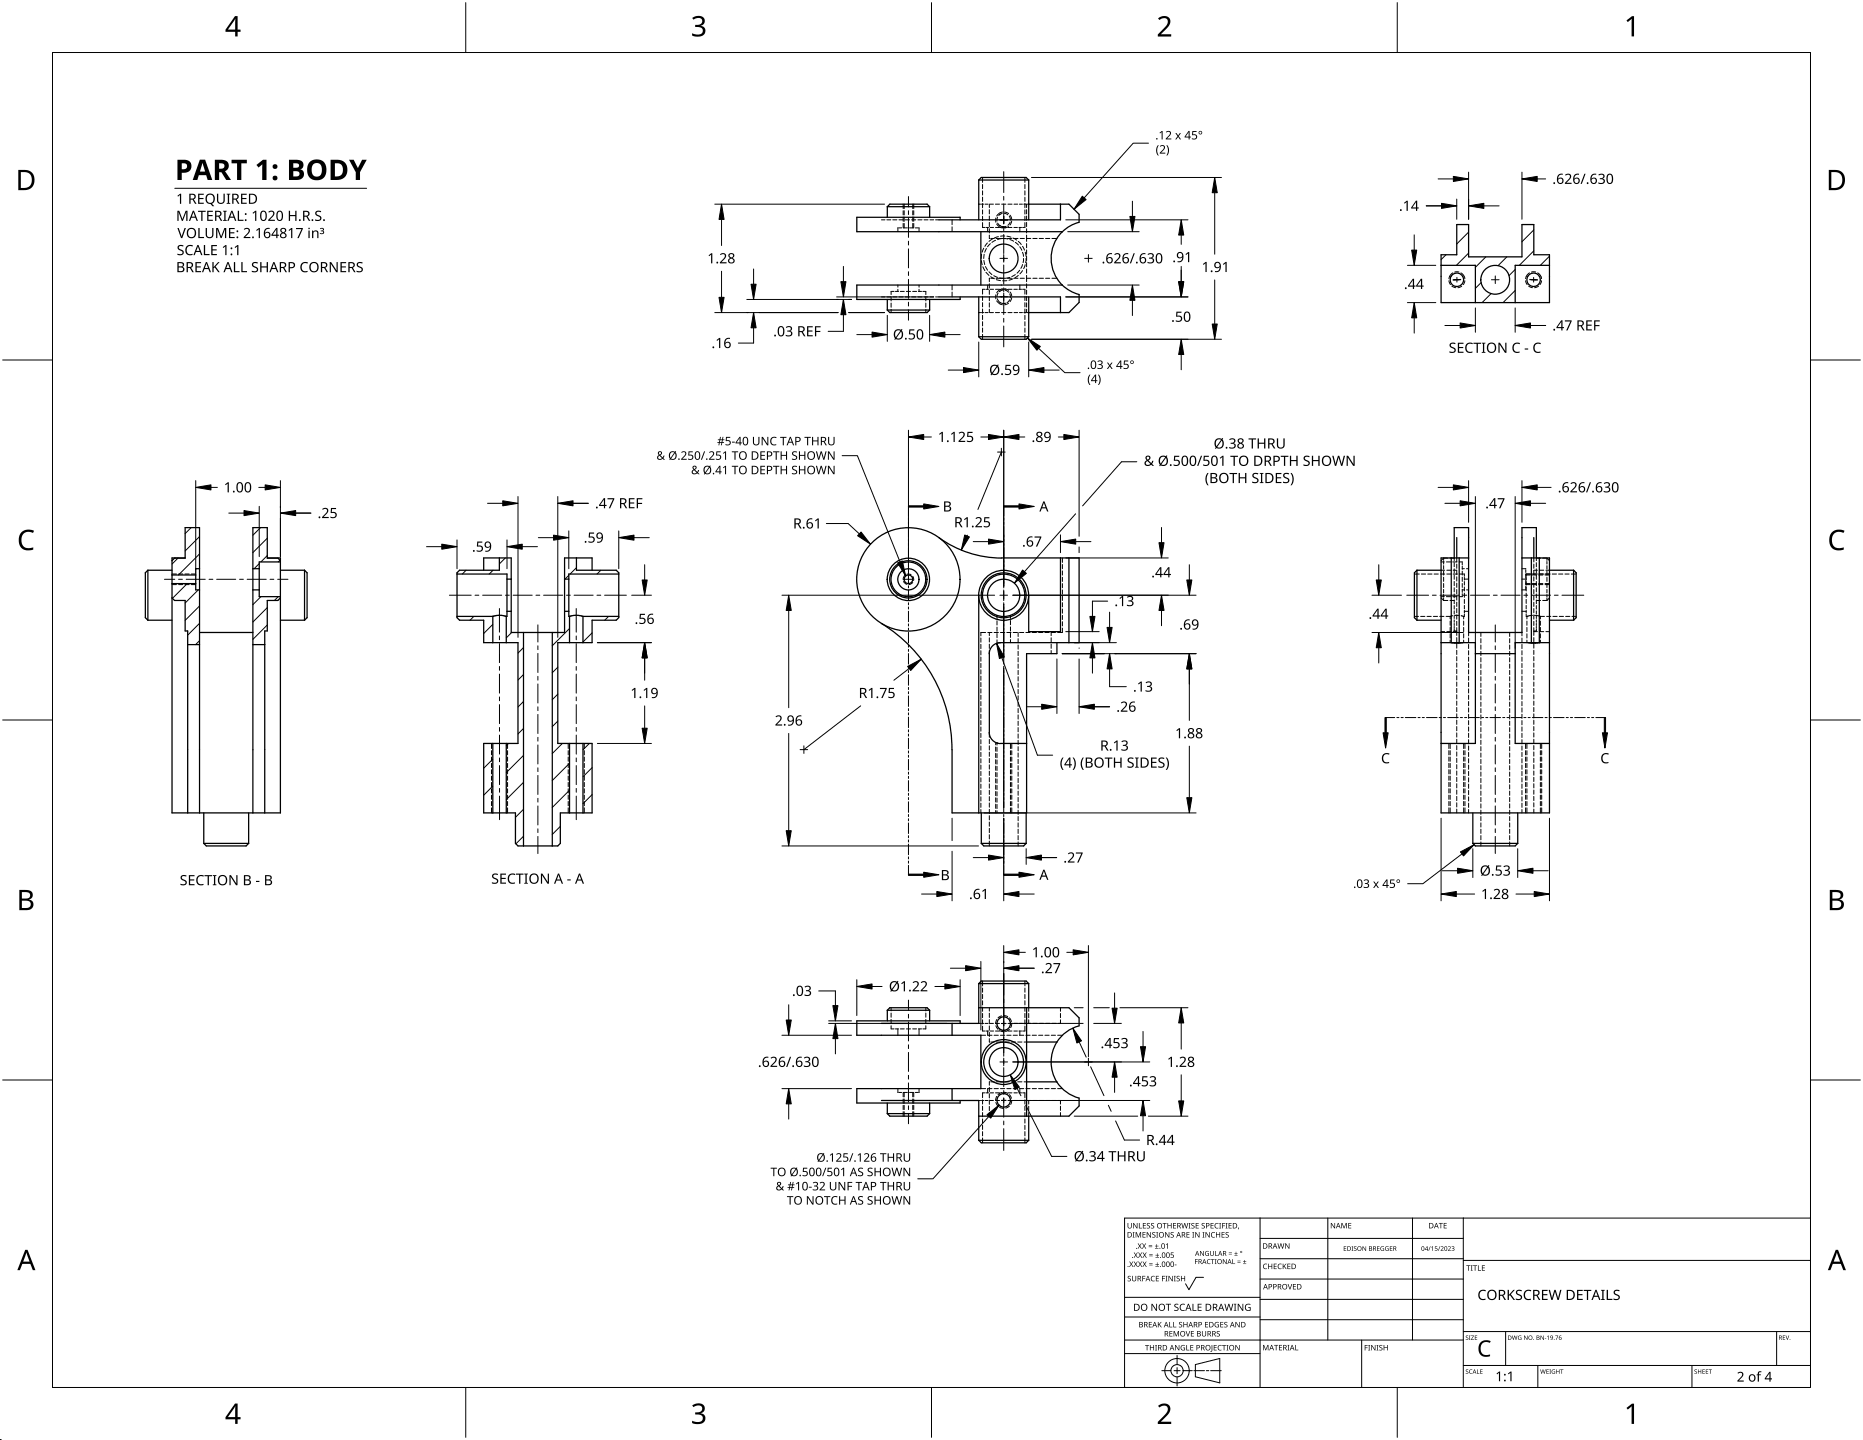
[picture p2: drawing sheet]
<svg xmlns="http://www.w3.org/2000/svg" width="559mm" height="432mm" viewBox="0 0 559 432" stroke-linecap="round" stroke-linejoin="round" font-family="sans-serif">
<g fill="none" stroke="#000" stroke-width=".3">
<path d="M294.7 53.2v1.5M294.7 55.3v1.3M294.7 57.2v1.3M294.7 59.1v1.3M307.4 53.2v1.5M307.4 55.3v1.3M307.4 57.2v1.3M307.4 59.1v1.3M265.4 65.9h-1M267.2 65.9h-1.2M269 65.9h-1.2M269.4 68.3l-.1 1.2"/>
<path d="M269.7 68.3h.7M270.9 65.9h-1.3M271 68.3h1.2M271.2 61.2v1.4M271.2 63.2v1.3M271.2 65.1v1.3M271.2 67v1.3M272.8 65.9h-1.3M272.8 68.3h1.2M273.8 61.2v1.4M273.8 63.2v1.3M273.8 65.1v1.3"/>
<path d="M273.8 67v1.3M274.7 65.9h-1.3M275.3 68.3h-.8M275.6 68.3l.1 1.2M276.6 65.9h-1.3M278.4 65.9h-1.2M280.1 65.9h-1.2M281.6 65.9h-1M285.6 65.9v1.5M285.6 68v1.5M293.6 61.2h.1M293.7 61.2h.4"/>
<path d="M294.3 78.1l.3 1.3M294.4 61.2h.6M294.4 76.2l-.1 1.3M294.7 61v1.3M294.7 62.9v1.3M294.7 64.8v1.3M294.7 66.7l.1 1.5M294.9 68.2h.5M295.1 74.4l-.5 1.2M295.1 78.1l.3 1.2M295.2 76.2l-.1 1.3M295.4 61.2h1"/>
<path d="M295.6 79.9l.6 1.1M295.7 68.2h.8M295.9 74.5l-.5 1.1M296.2 72.9l-.8 1M296.2 68.2v1.3M296.7 61.2v1M296.7 62.9v1.2M296.7 64.8v1.2M296.7 66.7v1.3M296.7 68.6v1.3M296.7 70.5v1h.3M297 68.2h1"/>
<path d="M297.1 73.1l-.9 .9M297.3 71.5h.9M297.7 71.7l-1.1 .7M298 61.2h-1.1M298.6 68.2h1.2M298.6 72.1l-1.1 .6M298.8 71.5h2.7M299.2 65.1l-.2 1.2M299.2 66.9l.8 .8M299.5 71l-1.3 .4M299.8 61.2h-1.2M299.8 67.6l.2 .1"/>
<path d="M300 64.3l-.2 .1M300 67.7l1.1 .3M300.4 68.2h1.3M300.4 71.5l-1.2 .3M300.6 64l-1 .6M301 71.5l1.3 .2M301.2 64l1.1 .4M301.4 70.8h-1.3M301.7 61.2h-1.3M301.8 67.9h-1.2M302 70.8l1.2 .3M302.2 71.5h1.3"/>
<path d="M302.3 68.2h1.2M302.7 64.9l.4 1.1M302.9 71.8l1.1 .5M303 66.6l-.7 1M303.6 61.2h-1.3M303.8 71.4l1.2 .6M304.1 71.5h1.3M304.1 68.2h1.1M304.5 72.7l1 .8M305.3 61.2h-1.2M305.4 72.4l.9 .9M305.9 74l.6 1.1"/>
<path d="M305.9 68.2v1.3M306 71.5h1.3M306.4 68.2h-.8M306.7 61.2h-.9M306.7 73.9l.6 1.1M306.7 75.6l.3 1.3M306.7 79.3l-.5 1.2M307 77.5l-.1 1.2M307.2 68.2h-.5M307.4 61v1.3M307.4 62.9v1.3M307.4 64.8v1.3"/>
<path d="M307.4 66.7l-.1 1.5M307.5 75.6l.3 1.3M307.5 79.4l-.5 1.2M307.7 61.2h-.6M307.8 77.5l-.2 1.3M307.9 71.5h1.3M307.9 61.2v1M307.9 62.9v1.2M307.9 64.8v1.2M307.9 66.7v1.3M307.9 68.6v1.3M307.9 70.5v1.9"/>
<path d="M307.9 73v1.3M307.9 74.9v1.3M307.9 76.8v1.3M307.9 78.7v1.3M308.4 61.2h-.4M308.6 61.2h-.1M309.8 71.5h1.3M311.7 71.5h1.3M313.6 71.5h1.3M315.5 71.5h1.5M265.4 89h-1M267.2 89h-1.2"/>
<path d="M267.3 89v1.2M267.3 90.9v1.2M267.3 92.8v.9M267.4 87.4l-.1 .9M267.6 87.4h.6M268.6 87.4h.9M269 89h-1.2M269.3 85.5v.6M269.3 86.7v.7M270.1 87.4h1.1M270.9 89h-1.3M271.9 87.4h1.2"/>
<path d="M272.8 89h-1.3M273.7 87.4h1.2M274.7 89h-1.3M275.7 85.5v.6M275.7 86.7v.7M276.4 87.4h-.9M276.6 89h-1.3M277.4 87.4h-.6M277.6 87.4l.1 .9M277.7 89v1.2M277.7 90.9v1.2M277.7 92.8v.9"/>
<path d="M278.4 89h-1.2M280.1 89h-1.2M281.6 89h-1M285.6 85.5v1.4M285.6 87.6v1.4M293.6 93.7h.1M293.7 93.7h.4M294.4 93.7h.6M294.7 88.8v1.3M294.7 90.7v1.3M294.7 92.7v1.2M294.7 94.6v1.2"/>
<path d="M294.7 96.5v1.2M294.7 98.4v1.2M294.8 86.7l-.1 1.5M294.8 80l.6 1.2M294.9 86.7h.5M295.4 93.7h1M295.7 86.7h.8M295.7 81.7l.9 .9M296.2 85.5v1.2M296.6 81.5l.9 .8M296.7 85.1v1.3M296.7 87v1.3"/>
<path d="M296.7 88.9v1.3M296.7 90.8v1.3M296.7 92.7v1M297 86.7h1M297 83.4h-.3v1.1M297.1 83l1.1 .6M297.3 83.4h.9M298 93.7h-1.1M298.1 82.7l1.1 .5M298.6 86.7h1.2M298.8 83.4h2.7M298.8 83.9l1.3 .3"/>
<path d="M299.1 89.6l.7 1M299.4 87.9l-.4 1.1M299.8 93.7h-1.2M299.8 83.4l1.2 .1M299.8 90.6l.4 .2M300 87.2l-.3 .3M300.3 90.9l1.2 .1M300.4 86.7h1.3M300.9 87l-1.1 .4M301.5 87l1 .6M301.6 90.9l-.7 .1M301.7 93.7h-1.3"/>
<path d="M302 84.2h-1.3M302.2 83.4h1.3M302.3 86.7h1.2M302.9 88.1l.1 1.2M302.9 89.9l-.9 .9M302.9 83.2l-1.2 .2M303.6 93.7h-1.3M303.8 83.6l-1.2 .4M304.1 83.4h1.3M304.1 86.7h1.1M304.5 82.3l-1 .6M305.3 93.7h-1.2"/>
<path d="M305.4 82.6l-1 .7M305.9 81l-.8 .9M305.9 85.5v1.2M306 83.4h1.3M306.4 86.7h-.8M306.7 93.7h-.9M306.7 81.2l-.8 .9M307.2 86.7h-.5M307.3 86.7l.1 1.5M307.4 88.8v1.3M307.4 90.7v1.3M307.4 92.7v1.2"/>
<path d="M307.4 94.6v1.2M307.4 96.5v1.2M307.4 98.4v1.2M307.7 93.7h-.6M307.9 83.4h1.3M307.9 80.7v1.2M307.9 82.6v1.9M307.9 85.1v1.3M307.9 87v1.3M307.9 88.9v1.3M307.9 90.8v1.3M307.9 92.7v1"/>
<path d="M308.4 93.7h-.4M308.6 93.7h-.1M309.8 83.4h1.3M311.7 83.4h1.3M313.6 83.4h1.3M315.5 83.4h1.5M294.7 100.3v1.4M307.4 100.3v1.4M318.7 167.3v1.3M318.7 169.3v1.2M318.7 171.2v1.3M318.7 173.1v1.3"/>
<path d="M318.7 175v1.3M318.7 176.9v1.3M318.7 178.8v1.3M424.2 172.1h1.5M426.3 172.1h1.3M428.2 172.1h1.3M430.2 172.1h1.2M432.1 172.1h1.2M432.2 179.3l.8 .8M432.2 171h1.1M432.2 168.5h1M433 167.4l-.8 .7"/>
<path d="M433 169.6v1.1M433 171.2v1.2M433 173.1v1.2M433 175v1.2M433 176.8v1M433 178.3v.8M433 179.4v.4M433 180v.1M433 167.4h1.3M433 167.4v.1M433 167.6v.4M433 168.4v.8"/>
<path d="M433.2 178.9h-1M433.8 168.5h1.3M434 172.1h1.2M434 171h1.2M434.9 167.4h1.3v.7M435.1 178.9h-1.3M435.7 168.5h1.3M435.9 172.1h1.2M435.9 171h1M436.2 168.7v1.2M436.2 170.6v1.2M436.2 172.4v1.3"/>
<path d="M436.2 174.4v1.2M436.2 176.2v1.3M436.2 178.1v1.2M436.2 179.9v1.1M436.9 167.3v1.2M436.9 169.1v1.3M436.9 171.1v1.2M436.9 173v1.2M436.9 174.9v1.2M436.9 176.8v1.2M436.9 178.7v1.2M437 178.9h-1.3"/>
<path d="M437.6 168.5l1 .1M437.8 172.1l1.4 .1M438.6 178.8l-1 .1M438.6 176.7v.9M438.6 178v.6M438.6 170.5h.6M438.6 168.8v.6M438.6 169.8v.9M438.6 171.3v1.2M438.6 173.1v1.2M438.6 175v1.1M439.2 173.7h1.3"/>
<path d="M439.2 176.9h-.6M439.2 172.4v.4M439.2 173.1v.8M439.2 174.4v1M439.2 176v1.2M439.2 177.8v1.3M439.2 179.7v1.3M439.9 170.5h.6M440.5 176.9h-.6M456.5 173.7h1.3M456.5 170.5l1.1 .1M457.6 176.8l-1.1 .1"/>
<path d="M457.6 175.8v.7M457.6 172.4h1.4M457.6 170.9v.8M457.6 172.2v1.2M457.6 174v1.2M457.8 172.4v.4M457.8 173.1v.8M457.8 174.4v1M457.8 176v1.2M457.8 177.8v1.3M457.8 179.7v1.3M459 175h-1.4"/>
<path d="M459.2 172.1l-1.4 .1M459.6 172.4h1.3M459.9 172.1h1.2M460.1 167.3v1.2M460.1 169.1v1.3M460.1 171.1v1.2M460.1 173v1.2M460.1 174.9v1.2M460.1 176.8v1.2M460.1 178.7v1.2M460.1 171h1M460.8 168.7v1.2"/>
<path d="M460.8 170.6v1.2M460.8 172.4v1.3M460.8 174.4v1.2M460.8 176.2v1.3M460.8 178.1v1.2M460.8 179.9v1.1M460.9 175h-1.3M461.5 172.4h1.3M461.8 172.1h1.2M461.8 171h1.2M462.1 167.4h-1.3v.7M462.7 167.4h1.3"/>
<path d="M462.8 175h-1.3M463.4 172.4h1.4M463.7 172.1h1.3M463.7 171h1.1M464 180v.1M464 178.3v.8M464 179.4v.4M464 167.4l.8 .7M464 167.4v.1M464 167.6v.4M464 168.4v.8M464 169.6v1.1"/>
<path d="M464 171.2v1.2M464 173.1v1.2M464 175v1.2M464 176.8v1M464.8 175h-1.4M464.8 179.3l-.8 .8M465.6 172.1h1.3M467.5 172.1h1.3M469.4 172.1h1.3M471.3 172.1h1.5M294.2 191.3v1.3M294.2 193.2v1.3"/>
<path d="M294.2 195.1v1.3M294.2 197v1.3M294.2 198.9v1.3M295.6 189.7h-1.4v1M296.3 189.7h1.2M296.7 189.7v.9M296.7 191.2v1.3M296.7 193.2v1.2M296.7 195.1v.9M298.2 189.7h1.3M299 191.9v1l1-.2M299 184.5v1"/>
<path d="M299 186.1v1.3M299 188.1v1.2M299 190v1.2M299 184.5h.1M300.1 189.7h1.3M302 189.7h1.3M303.1 184.5v.9M303.1 186.1v1.2M303.1 188v1.2M303.1 189.9v1.2M303.1 191.8v.9M303.9 189.7h1.3"/>
<path d="M305.4 189.7v1.2M305.4 191.5v1.3M305.4 193.4v1.3M305.4 195.3v1.3M305.4 197.2v1.3M305.4 199.1v1.3M305.8 189.7h1.3M307.7 189.7h1.3M309.6 189.7h1.3M311.5 189.7h1.3M313.4 189.7h1.3M315.3 191.2v1.3"/>
<path d="M315.3 193.2v1.2M315.3 195.1v.9M316.6 189.7h-1.3v.9M318.7 180.7v1.3M318.7 182.6v1.3M318.7 184.5v1.3M318.7 186.4v1.3M318.7 188.3v1.4h-1.5M425.5 184.8h-1.3M427.4 184.8h-1.3M429.3 184.8h-1.3M431.2 184.8h-1.3"/>
<path d="M432.2 189.4h1.1M433.1 184.8h-1.3M434 189.4h1.2M434.3 180.1h-1.3M435 184.8v.8M435 186.2v1.3M435 188.1v1.3M435 190v1.3M435 191.9v.8M435 184.8h-1.3M435.7 184.6l-.7 .2M435.9 189.4h1"/>
<path d="M436.2 189.2h.1M436.2 189v.1M436.2 184.6v.9M436.2 185.9v.7M436.2 187v.6M436.2 187.8v.5M436.2 188.5v.3M436.2 180.1h-1.3M436.2 181.6v1.1M436.2 183.2v.9M436.9 191.2v1.3M436.9 193.1v1.3"/>
<path d="M436.9 195v1.3M436.9 196.9v1.3M436.9 198.8v1.3M436.9 180.6v1.2M436.9 182.5v1.3M436.9 184.4v1.3M436.9 186.3v1.3M436.9 188.2v2.3M436.9 189.2h-.7M437.6 184.5h-1.2M438.3 184.6l.7 .2M439 184.8v.8"/>
<path d="M439 186.2v1.3M439 188.1v1.3M439 190v1.3M439 191.9v.8M439.2 184.7l-.2 .1M439.2 183v.8M439.2 184.1v.5M439.2 181.5v1.1M440.5 183.3h-1.3M440.5 189.7v1M440.5 191.3v1.3M440.5 193.2v1.3"/>
<path d="M440.5 195.1v1.3M440.5 197v1.3M440.5 198.9v1.3M444.2 189.7v1.2M444.2 191.5v1.3M444.2 193.4v1.3M444.2 195.3v1.3M444.2 197.2v1.3M444.2 199.1v1.3M452.8 189.7v1.2M452.8 191.5v1.3M452.8 193.4v1.3"/>
<path d="M452.8 195.3v1.3M452.8 197.2v1.3M452.8 199.1v1.3M456.5 189.7v1M456.5 191.3v1.3M456.5 193.2v1.3M456.5 195.1v1.3M456.5 197v1.3M456.5 198.9v1.3M457.8 184.7l.2 .1M457.8 183v.8M457.8 184.1v.5"/>
<path d="M457.8 183.3h-1.3M457.8 181.5v1.1M458 184.8v.8M458 186.2v1.3M458 188.1v1.3M458 190v1.3M458 191.9v.8M458.1 184.8h-.1M458.1 184.8h.1M459.6 184.5l-1.5 .3M460.1 191.2v1.3M460.1 193.1v1.3"/>
<path d="M460.1 195v1.3M460.1 196.9v1.3M460.1 198.8v1.3M460.1 180.6v1.2M460.1 182.5v1.3M460.1 184.4v1.3M460.1 186.3v1.3M460.1 188.2v2.3M460.3 184.5l1.5 .3M460.8 189.2h.1M460.8 189v.1M460.8 184.6v.9"/>
<path d="M460.8 185.9v.7M460.8 187v.6M460.8 187.8v.5M460.8 188.5v.3M460.8 189.2h-.7M460.8 181.6v1.1M460.8 183.2v.9M461.1 189.4h-1M461.8 184.8h.1M461.8 184.8h.2M462 184.8h.1M462 184.8v.8"/>
<path d="M462 186.2v1.3M462 188.1v1.3M462 190v1.3M462 191.9v.8M462.1 180.1h-1.3M463 189.4h-1.2M463.3 184.8h-1.3M464 180.1h-1.3M464.8 189.4h-1.1M465.2 184.8h-1.3M467.1 184.8h-1.3M469 184.8h-1.3"/>
<path d="M470.9 184.8h-1.3M472.8 184.8h-1.3M294.2 200.8v1.3M294.2 202.7v1.3M294.2 204.6v1.3M294.2 206.5v1.3M294.2 208.5v1.2M294.2 210.4v1.2M294.2 212.3v1.2M294.2 214.2v1.2M294.2 216.1v1.2M294.2 218v1.3"/>
<path d="M294.2 219.9v1.3M296.7 219.6v1.5M305.4 201v1.3M305.4 202.9v1.3M305.4 204.8v1.3M305.4 206.7v1.3M305.4 208.6v1.3M305.4 210.6v1.2M305.4 212.5v1.2M305.4 214.4v1.2M305.4 216.3v1.2M305.4 218.2v1.2"/>
<path d="M436.9 200.7v1.3M436.9 202.6v1.3M436.9 204.5v1.3M436.9 206.4v1.3M436.9 208.3v1.3M436.9 210.2v1.3M436.9 212.1v1.3M436.9 214v1.3M436.9 215.9v1.3M436.9 217.9v1.2M436.9 219.8v1.2M440.5 200.8v1.3"/>
<path d="M440.5 202.7v1.3M440.5 204.6v1.3M440.5 206.5v1.3M440.5 208.5v1.2M440.5 210.4v1.2M440.5 212.3v1.2M440.5 214.2v1.2M440.5 216.1v1.2M440.5 218v1.3M440.5 219.9v1.3M444.2 201v1.3M444.2 202.9v1.3"/>
<path d="M444.2 204.8v1.3M444.2 206.7v1.3M444.2 208.6v1.3M444.2 210.6v1.2M444.2 212.5v1.2M444.2 214.4v1.2M444.2 216.3v1.2M444.2 218.2v1.2M452.8 201v1.3M452.8 202.9v1.3M452.8 204.8v1.3M452.8 206.7v1.3"/>
<path d="M452.8 208.6v1.3M452.8 210.6v1.2M452.8 212.5v1.2M452.8 214.4v1.2M452.8 216.3v1.2M452.8 218.2v1.2M456.5 200.8v1.3M456.5 202.7v1.3M456.5 204.6v1.3M456.5 206.5v1.3M456.5 208.5v1.2M456.5 210.4v1.2"/>
<path d="M456.5 212.3v1.2M456.5 214.2v1.2M456.5 216.1v1.2M456.5 218v1.3M456.5 219.9v1.3M460.1 200.7v1.3M460.1 202.6v1.3M460.1 204.5v1.3M460.1 206.4v1.3M460.1 208.3v1.3M460.1 210.2v1.3M460.1 212.1v1.3"/>
<path d="M460.1 214v1.3M460.1 215.9v1.3M460.1 217.9v1.2M460.1 219.8v1.2M294.2 221.8v1.3M294.2 223.7v1.3M294.2 225.6v1.3M294.2 227.5v1.3M294.2 229.4v1.3M294.2 231.3v1.3M294.2 233.2v1.3M294.2 235.1v1.3"/>
<path d="M294.2 237v1.3M294.2 238.9v1.3M296.7 221.7v1.3M296.7 223.6v1.3M296.7 225.5v1.3M296.7 227.4v1.3M296.7 229.3v1.3M296.7 231.3v1.2M296.7 233.2v1.2M296.7 235.1v1.2M296.7 237v1.2M296.7 238.9v1.2"/>
<path d="M299 224.1v1.2M299 226v1.2M299 227.9v1.2M299 229.8v1.2M299 231.7v1.3M299 233.6v1.3M299 235.5v1.3M299 237.4v1.3M299 239.3v1.3M299.3 222.9l-.3-.1v.6M303.1 222.9v1.6M303.1 225.1v1.3"/>
<path d="M303.1 227v1.3M303.1 228.9v1.3M303.1 230.8v1.3M303.1 232.7v1.3M303.1 234.6v1.3M303.1 236.5v1.3M303.1 238.4v1.3M305.4 220.1v1.2M305.4 222v1.3M305.4 223.9v1.3M305.4 225.8v1.3M305.4 227.7v1.3"/>
<path d="M305.4 229.6v1.3M305.4 231.5v1.3M305.4 233.4v1.3M305.4 235.3v1.3M305.4 237.2v1.3M305.4 239.1v1.3M435 222.9v1.6M435 225.1v1.3M435 227v1.3M435 228.9v1.3M435 230.8v1.3M435 232.7v1.3"/>
<path d="M435 234.6v1.3M435 236.5v1.3M435 238.4v1.3M436.9 221.7v1.2M436.9 223.6v1.2M436.9 225.5v1.2M436.9 227.4v1.2M436.9 229.3v1.3M436.9 231.2v1.3M436.9 233.1v1.3M436.9 235v1.3M436.9 236.9v1.3"/>
<path d="M436.9 238.8v1.3M439 222.9v1.6M439 225.1v1.3M439 227v1.3M439 228.9v1.3M439 230.8v1.3M439 232.7v1.3M439 234.6v1.3M439 236.5v1.3M439 238.4v1.3M440.5 221.8v1.3M440.5 223.7v1.3"/>
<path d="M440.5 225.6v1.3M440.5 227.5v1.3M440.5 229.4v1.3M440.5 231.3v1.3M440.5 233.2v1.3M440.5 235.1v1.3M440.5 237v1.3M440.5 238.9v1.3M444.2 220.1v1.2M444.2 222v1.3M444.2 223.9v1.3M444.2 225.8v1.3"/>
<path d="M444.2 227.7v1.3M444.2 229.6v1.3M444.2 231.5v1.3M444.2 233.4v1.3M444.2 235.3v1.3M444.2 237.2v1.3M444.2 239.1v1.3M452.8 220.1v1.2M452.8 222v1.3M452.8 223.9v1.3M452.8 225.8v1.3M452.8 227.7v1.3"/>
<path d="M452.8 229.6v1.3M452.8 231.5v1.3M452.8 233.4v1.3M452.8 235.3v1.3M452.8 237.2v1.3M452.8 239.1v1.3M456.5 221.8v1.3M456.5 223.7v1.3M456.5 225.6v1.3M456.5 227.5v1.3M456.5 229.4v1.3M456.5 231.3v1.3"/>
<path d="M456.5 233.2v1.3M456.5 235.1v1.3M456.5 237v1.3M456.5 238.9v1.3M458 222.9v1.6M458 225.1v1.3M458 227v1.3M458 228.9v1.3M458 230.8v1.3M458 232.7v1.3M458 234.6v1.3M458 236.5v1.3"/>
<path d="M458 238.4v1.3M460.1 221.7v1.2M460.1 223.6v1.2M460.1 225.5v1.2M460.1 227.4v1.2M460.1 229.3v1.3M460.1 231.2v1.3M460.1 233.1v1.3M460.1 235v1.3M460.1 236.9v1.3M460.1 238.8v1.3M462 222.9v1.6"/>
<path d="M462 225.1v1.3M462 227v1.3M462 228.9v1.3M462 230.8v1.3M462 232.7v1.3M462 234.6v1.3M462 236.5v1.3M462 238.4v1.3M294.2 240.8v1.3M294.2 242.7v1.1M296.7 240.8v1.2M296.7 242.7v1.3"/>
<path d="M296.7 244.6v1.3M296.7 246.5v1.3M296.7 248.4v1.3M296.7 250.3v1.3M296.7 252.2v1.5M299 241.2v1.3M299 243.1v.7M303.1 240.3v1.3M303.1 242.2v1.6M305.4 241v1.3M305.4 242.9v1.3M305.4 244.8v1.3"/>
<path d="M305.4 246.7v1.3M305.4 248.7v1.2M305.4 250.6v1.2M305.4 252.5v1.2M435 240.3v1.3M435 242.2v1.6M436.9 240.7v1.3M436.9 242.6v1.2M439 240.3v1.3M439 242.2v1.6M440.5 240.8v1.3M440.5 242.7v1.1"/>
<path d="M444.2 241v1.3M444.2 242.9v1.3M444.2 244.8v1.3M444.2 246.7v1.3M444.2 248.7v1.2M444.2 250.6v1.2M444.2 252.5v1.2M452.8 241v1.3M452.8 242.9v1.3M452.8 244.8v1.3M452.8 246.7v1.3M452.8 248.7v1.2"/>
<path d="M452.8 250.6v1.2M452.8 252.5v1.2M456.5 240.8v1.3M456.5 242.7v1.1M458 240.3v1.3M458 242.2v1.6M460.1 240.7v1.3M460.1 242.6v1.2M462 240.3v1.3M462 242.2v1.6M294.7 294.2v1.4M294.7 296.3v1.2"/>
<path d="M294.7 298.2v1.2M307.4 294.2v1.4M307.4 296.3v1.2M307.4 298.2v1.2M267.3 302.2v.9M267.3 303.8v1.2M267.3 305.7v1.2M267.3 307.6l.1 .9M268.2 308.5h-.6M269.3 308.5v1.9M269.5 308.5h-.9M270.1 308.5h1.1"/>
<path d="M271.9 308.5h1.2M273.7 308.5h1.2M275.5 308.5h.9M275.7 308.5v1.9M276.8 308.5h.6M277.7 302.2v.9M277.7 303.8v1.2M277.7 305.7v1.2M277.7 307.6l-.1 .9M293.6 306.9h.1M294.1 306.9h-.4M294.7 300.1v1.3"/>
<path d="M294.7 302v1.3M294.7 303.9v1.3M294.7 305.8v1.3M294.7 307.7l.1 1.5M295 306.9h-.6M295.4 309.2h-.5M295.6 310.4h-1.4M296.2 309.2v1.2h1.3M296.4 306.9h-1M296.5 309.2h-.8M296.7 302.2v1M296.7 303.8v1.3"/>
<path d="M296.7 305.7v1.3M296.7 307.6v1.3M296.7 309.5v1.3M296.7 311.4v1.1h.3M297 309.2h1M298 306.9h-1.1M298.2 312.5h-.9M298.6 309.2h1.2M298.8 312.5h2M299.5 310.4h-1.3M299.6 308.4l.4 .3M299.8 306.9h-1.2"/>
<path d="M300 305.2l-.1 .1M300.4 309.2h1.3M301.4 310.4h-1.3M301.4 312.5h1.3M301.7 306.9h-1.3M302.3 309.2h1.2M303.3 310.4h-1.3M303.4 312.5h1.2M303.6 306.9h-1.3M304.1 309.2h1.1M305.2 310.4h-1.3M305.3 306.9h-1.2"/>
<path d="M305.3 312.5h1.2M305.6 309.2h.8M305.8 306.9h.9M305.9 309.2v1.2M306.7 309.2h.5M307.1 310.4h-1.3M307.1 306.9h.6M307.2 312.5h.7M307.4 300.1v1.3M307.4 302v1.3M307.4 303.9v1.3M307.4 305.8v1.3"/>
<path d="M307.4 307.7l-.1 1.5M308 306.9h.4M308.5 306.9h.1M308.6 302.2v1.1M308.6 303.9v1.3M308.6 305.8v1.1M308.6 306.9h.6M309 310.4h-1.3M309.8 306.9h1.3M310.9 310.4h-1.3M311.7 306.9h1.3M312.8 310.4h-1.3"/>
<path d="M313.6 306.9h1.3M314.7 310.4h-1.3M315.5 306.9h1.3M316.6 310.4h-1.3M318.1 305.8v1.1h-.7M318.1 302.2v1.1M318.1 303.9v1.3M318.7 310.4h-1.5M269.3 326.4l.1 1.2M270.4 327.6h-.7M271 327.6h1.2M271.2 327.6v1.3"/>
<path d="M271.2 329.5v1.3M271.2 331.5v1.2M271.2 333.4v1.3M272.8 327.6h1.2M273.8 327.6v1.3M273.8 329.5v1.3M273.8 331.5v1.2M273.8 333.4v1.3M274.5 327.6h.8M275.7 326.4l-.1 1.2M293.6 330h.1M294.1 330h-.4"/>
<path d="M294.7 329.8v1.3M294.7 331.7v1.3M294.7 333.6v1.3M294.7 335.5v1.3M294.7 337.4v1.3M294.7 339.3v1.3M294.8 327.7l-.1 1.5M295 330h-.6M295.4 327.7h-.5M295.6 326.4h-1.4M296.4 330h-1M296.5 327.7h-.8"/>
<path d="M296.7 326.1v1.2M296.7 328v1.2M296.7 329.9v1.2M296.7 331.8v1.2M296.7 333.7v1M297 327.7h1M297 324.4h-.3v1M297.5 326.4h-1.3v1.3M298 330h-1.1M298.2 324.4h-.9M298.6 327.7h1.2M298.8 324.4h2"/>
<path d="M299.5 326.4h-1.3M299.6 331.4l.4 .3M299.8 330h-1.2M300 328.2l-.1 .1M300.4 327.7h1.3M301.4 326.4h-1.3M301.4 324.4h1.3M301.7 330h-1.3M302.3 327.7h1.2M303.3 326.4h-1.3M303.4 324.4h1.2M303.6 330h-1.3"/>
<path d="M304.1 327.7h1.1M305.2 326.4h-1.3M305.3 330h-1.2M305.3 324.4h1.2M305.6 327.7h.8M305.8 330h.9M305.9 326.4v1.3M306.7 327.7h.5M307.1 326.4h-1.3M307.1 330h.6M307.2 324.4h.7M307.3 327.7l.1 1.5"/>
<path d="M307.4 329.8v1.3M307.4 331.7v1.3M307.4 333.6v1.3M307.4 335.5v1.3M307.4 337.4v1.3M307.4 339.3v1.3M308 330h.4M308.5 330h.1M308.6 330v1.1M308.6 331.7v1.3M308.6 333.6v1.1M308.6 330h.6"/>
<path d="M309 326.4h-1.3M309.8 330h1.3M310.9 326.4h-1.3M311.7 330h1.3M312.8 326.4h-1.3M313.6 330h1.3M314.7 326.4h-1.3M315.5 330h1.3M316.6 326.4h-1.3M317.4 330h.7v1.1M318.1 331.7v1.3M318.1 333.6v1.1"/>
<path d="M318.7 326.4h-1.5M294.7 341.2v1.5M307.4 341.2v1.5"/>
</g>
<g fill="none" stroke="#000" stroke-width=".3">
<path d="M270.9 61.2v1.4M270.9 63.2v1.3M270.9 65.1v1.3M270.9 67v1.3M274.1 61.2v1.4M274.1 63.2v1.3M274.1 65.1v1.3M274.1 67v1.3M457.6 172.1h1.4M459 175.3h-1.4M459.6 172.1h1.3M460.9 175.3h-1.3"/>
<path d="M461.5 172.1h1.3M462.8 175.3h-1.3M463.4 172.1h1.4M464.8 175.3h-1.4M298.7 222.6v.8M298.7 224v1.3M298.7 225.9v1.3M298.7 227.8v1.3M298.7 229.7v1.3M298.7 231.6v1.3M298.7 233.5v1.3M298.7 235.4v1.3"/>
<path d="M298.7 237.3v1.3M298.7 239.2v1.3M303.5 222.9v1.6M303.5 225.1v1.3M303.5 227v1.3M303.5 228.9v1.3M303.5 230.8v1.3M303.5 232.7v1.3M303.5 234.6v1.3M303.5 236.5v1.3M303.5 238.4v1.3M434.6 222.9v1.6"/>
<path d="M434.6 225.1v1.3M434.6 227v1.3M434.6 228.9v1.3M434.6 230.8v1.3M434.6 232.7v1.3M434.6 234.6v1.3M434.6 236.5v1.3M434.6 238.4v1.3M439.4 222.9v1.6M439.4 225.1v1.3M439.4 227v1.3M439.4 228.9v1.3"/>
<path d="M439.4 230.8v1.3M439.4 232.7v1.3M439.4 234.6v1.3M439.4 236.5v1.3M439.4 238.4v1.3M457.6 222.9v1.6M457.6 225.1v1.3M457.6 227v1.3M457.6 228.9v1.3M457.6 230.8v1.3M457.6 232.7v1.3M457.6 234.6v1.3"/>
<path d="M457.6 236.5v1.3M457.6 238.4v1.3M462.4 222.9v1.6M462.4 225.1v1.3M462.4 227v1.3M462.4 228.9v1.3M462.4 230.8v1.3M462.4 232.7v1.3M462.4 234.6v1.3M462.4 236.5v1.3M462.4 238.4v1.3M298.7 241.1v1.3"/>
<path d="M298.7 243v.8M303.5 240.3v1.3M303.5 242.2v1.6M434.6 240.3v1.3M434.6 242.2v1.6M439.4 240.3v1.3M439.4 242.2v1.6M457.6 240.3v1.3M457.6 242.2v1.6M462.4 240.3v1.3M462.4 242.2v1.6M270.9 327.6v1.3"/>
<path d="M270.9 329.5v1.3M270.9 331.5v1.2M270.9 333.4v1.3M274.1 327.6v1.3M274.1 329.5v1.3M274.1 331.5v1.2M274.1 333.4v1.3"/>
</g>
<g fill="none" stroke="#000" stroke-width=".38">
<path d="M293.6 54l.7-.8h13.5l.8 .8M293.6 54v11.9M308.6 54v11.9M308.6 54h-15M266.1 62l.8-.8h11.2l.7 .8M266.1 62v3.2M278.8 62v3.2M278.8 62h-12.7M288 65.9v-.7h-31v4.3h61.7M294.2 69.5v16M308.6 61.2h12l3.1 3.1-.1 2.4a11.2 11.2 0 0 0-8.3 10.8 11.2 11.2 0 0 0 8.3 10.8l.1 2.4-3.1 3h-12M318.1 61.2v4.7h-36.5"/>
<path d="M432.2 79.6h10.3v11.1M436.9 67.3h3.6v9.7h16v-9.7h3.6v9.1h4.7v14.3h-32.6v-14.3h4.7zM464.8 79.6h-10.3v11.1M266.1 93h12.7M266.1 89.8v3.2M278.8 93l-.7 .7h-11.2l-.8-.7M278.8 89.8v3.2M281.6 89h36.5v4.7M293.6 89v12M308.6 89v12M318.7 85.5h-61.7v4.3h31v-.8M293.6 101h15"/>
<path d="M308.6 101l-.8 .7h-13.5l-.7-.7M44.4 171l-.8 .8v13.4l.8 .8M44.4 171h7.2M44.4 171v15M51.6 168.1l.8-.7h3.1v-9.2h4.4v85.6M51.6 179.3l.8 .8h3.1v9.1h.8v54.6M51.6 172.4h7.1M55.5 167.3h-3.9v76.5h32.5v-76.5h-3.9M58.7 175h-7.1M59.9 170.5h-1.2v6.4h1.2M75.9 176.9h1.9M77.8 170.5h-1.9"/>
<path d="M84.1 179.3l-.8 .8h-3.1v9.1h-.8v54.6M84.1 171h7.2M84.1 168.1l-.8-.7h-3.1v-9.2h-4.3v85.6M84.1 168.5h-6.3v10.4h6.3M91.3 171v15M91.3 171l.8 .8v13.4l-.8 .8M137.1 172.1h15v12.7h-.2M145.1 171v-3.7h8.2v22.4h16v-22.4h8.3v3.7M149.8 167.3v3.7h-12l-.7 .8v13.4l.7 .8h7.3v6.7h10.3v30.2h-10.3v20.9h9.5v9.1l.8 .8h11.9l.8-.8v-9.1h9.5v-20.9h-10.3v-30.2h10.3v-6.7h7.2l.8-.8v-13.4l-.8-.8h-11.9v-3.7M153.3 173.7h-1.2M170.6 173.7h-1.3M185.6 172.1h-15v12.7h.2"/>
<path d="M281.6 161.2a32.2 32.2 0 0 0 18.8 6.1M293.6 178.5v65.3M300.4 167.3h23.3v25.4h-23.7a3.2 3.2 0 0 0-3.3 3.3v23.7a3.4 3.4 0 0 0 3.3 3.3l7.9-.1M318.1 167.3v22.1h-9.5v-10.9M320.6 167.3v25.4M425 171l-.8 .8v13.4l.8 .8M425 171h7.2M425 171v15M435.3 167.3v25.4M436.2 167.4v-9.2h4.3v31.5h16v-31.5h4.3v9.2M436.9 161.2v6.1M437.7 167.3v25.4"/>
<path d="M440.5 167.3h-8.3v76.5h32.6v-76.5h-8.3M459.3 167.3v25.4M460.1 161.2v6.1M461.7 167.3v25.4M464.8 171h7.2M472 171v15M472 171l.8 .8v13.4l-.8 .8M51.6 186h-7.2M56.3 193.3h3.6M59.9 189.7h16M75.9 193.3h3.5M91.3 186h-7.2"/>
<path d="M147.8 184.8l2.1-.3 2 .3M147.8 184.8v7.9M147.8 184.8h-10.7M151.9 184.8v7.9M152.1 183.3h1.2M157 189.7v64M165.7 189.7v64M169.3 183.3h1.3M170.8 184.8l2.1-.3 2 .3M170.8 184.8v7.9M174.9 184.8h10.7M174.9 184.8v7.9"/>
<path d="M264.4 186.9a44.2 44.2 0 0 1 21.1 37.9l.1 19h22.3v-47.8h9.1v-3.3M432.2 192.7h10.3v30.2h-10.3M432.2 186h-7.2M435.3 192.7l1.6 .2 1.8-.2M454.5 196h-12M458.3 192.7l1.6 .2 1.9-.2M464.8 192.7h-10.3v30.2h10.3M472 186h-7.2M147.8 222.9v20.9M151.9 222.9v20.9M170.8 222.9v20.9M174.9 222.9v20.9"/>
<path d="M61.1 243.8v9.1M61.1 252.9h13.5M74.6 252.9l-.8 .8h-11.9l-.8-.8M74.6 243.8v9.1M294.3 252.9h13.5M294.3 243.8v9.1M307.8 243.8v9.1M307.8 252.9l-.8 .8h-11.9l-.8-.8M441.8 243.8v9.1M441.8 252.9h13.4M455.2 252.9l-.7 .8h-12l-.7-.8M455.2 243.8v9.1"/>
<path d="M293.6 294.9v12h-29.2M293.6 294.9h15M308.6 294.9v7.3M308.6 294.9l-.8-.7h-13.5l-.7 .7M266.1 302.9v3.2M266.1 302.9h12.7M278.8 302.9v3.2M278.8 302.9l-.7-.7h-11.2l-.8 .7M285.6 306.9v3.5M288 306.9v-.8h-31v4.3h37.2v16h-37.2v4.4h31v-.8M293.6 302.2h27l3.1 3v2.4M307.9 302.2v32.5"/>
<path d="M317 312.5h-9.1M323.6 307.6a11.2 11.2 0 0 0-8.3 10.9 11.2 11.2 0 0 0 8.3 10.8l.1 2.3-3.1 3.1h-27M264.4 330h29.2v11.9M266.1 330.8v3.1M266.1 333.9l.8 .8h11.2l.7-.8M278.8 330.8v3.1M278.8 333.9h-12.7M285.6 326.4v3.6M308.6 334.7v7.2M317 324.4h-9.1M293.6 341.9l.7 .8h13.5l.8-.8M308.6 341.9h-15"/>
<circle cx="301" cy="77.5" r="4.3"/>
<circle cx="437" cy="83.9" r="2.01"/>
<circle cx="448.5" cy="83.9" r="4.3"/>
<circle cx="460" cy="83.9" r="2.01"/>
<circle cx="272.5" cy="173.7" r="3.2"/>
<circle cx="272.5" cy="173.7" r="15.5"/>
<circle cx="272.5" cy="173.7" r="5.6"/>
<circle cx="272.5" cy="173.7" r="5.2"/>
<circle cx="272.5" cy="173.7" r="6.4"/>
<circle cx="272.5" cy="173.7" r="1.29"/>
<circle cx="301" cy="178.5" r="6.7"/>
<circle cx="301" cy="178.5" r="6.3"/>
<circle cx="301" cy="178.5" r="4.8"/>
<circle cx="301" cy="178.5" r="7.5"/>
<circle cx="301" cy="318.5" r="6"/>
<circle cx="301" cy="318.4" r="4.3"/>
<circle cx="301" cy="318.4" r="6.7"/>
<circle cx="301.1" cy="306.9" r="2.02"/>
<circle cx="301.1" cy="329.9" r="2.02"/>
</g>
<g fill="none" stroke="#000" stroke-width=".3">
<path d="M271 174.4l1 .8M271.4 172.6l-.5 1.1M272 172.2l1.3 .1M273.8 172.8l.2 .6v.7M273.8 174.7l-1.2 .6M298.7 307.6l.6 1.1M299 305.7l-.4 1.3M299.8 309l1.2 .4M300.4 304.6l-1.1 .6M301 304.5l1.3 .3M302.8 305.2l.6 1.1M302.8 308.7l-1.1 .6"/>
<path d="M303.4 307l-.3 1.1M298.7 330.6l.6 1.1M299 328.8l-.4 1.1M299.8 332.1l1.2 .3M300.4 327.6l-1.1 .7M301 327.5l1.3 .4M302.8 328.3l.6 1.1M302.8 331.7l-1.1 .6M303.4 329.9l-.3 1.3"/>
</g>
<g fill="none" stroke="#000" stroke-width=".3">
<path d="M298.7 65.4v1.2M299 67.2l.7 .8 1 .4M300.7 63.6l-1 .4-.7 .8M301.3 63.6l1.2 .5M302.5 67.9l-1.2 .5M302.9 64.5l.5 1.2M303.4 66.3l-.5 1.2M298.7 88.4v1.2M299 90.2l.7 .8 1 .4M300.7 86.6l-1 .4-.7 .8M301.3 86.6l1.2 .5M302.5 90.9l-1.2 .5"/>
<path d="M302.9 87.5l.5 1.2M303.4 89.3l-.5 1.2"/>
</g>
<g fill="none" stroke="#000" stroke-width=".3">
<path d="M433.7 76.4l-1.5 1.5M440.5 69.6l-3.6 3.6M440.5 75.9l-3.7 3.7M445.7 77l-3.2 3.2M452 77l-2.7 2.6M460.1 68.9l-3.6 3.6M460.1 75.2l-4.4 4.4M464.8 76.8l-2.8 2.8M444.3 84.7l-1.8 1.8M447.3 88l-2.8 2.7M454.5 80.8l-1.9 1.8M454.5 87.1l-3.7 3.6"/>
<path d="M57.3 158.2l-1.8 1.8M78.1 158.2l-2.2 2.3M53.4 167.4l-1.8 1.8M56.2 175l-4.5 4.4M59.5 176.9l-4 3.9M59.9 160.9l-4.4 4.3M59.9 166.1l-6.4 6.3M77.8 169l-1.6 1.5M78.3 178.9l-2.4 2.4M80.2 161.4l-4.3 4.3M80.2 166.6l-1.9 1.9M83.5 178.9l-1.2 1.2"/>
<path d="M84 168l-.5 .5M139.8 171l-1.1 1.1M147.9 171l-1.1 1.1M151.6 167.3l-1.8 1.8M153.3 173.6v.1M170.6 172.5l-1.1 1.2M172.9 170.2l-1.9 1.9M180.2 171l-1.1 1.1M59.9 181.7l-4.4 4.3M59.9 186.9l-3.6 3.6M59.9 192.1l-1.2 1.2M80.2 182.2l-4.3 4.3"/>
<path d="M80.2 187.4l-4.3 4.3M142.1 184.8l-1.1 1.2M147.8 187.2l-2.7 2.8M153.5 189.7l-1.6 1.6M157 194.2l-1.6 1.6M170.8 188.5l-5.1 5.1M177.6 189.8l-2.7 2.7M182.5 184.8l-1.1 1.2M157 218.4l-1.6 1.7M157 210.4l-1.6 1.6M157 202.3l-1.6 1.6M167.3 208.1l-1.6 1.7"/>
<path d="M167.3 216.2l-1.6 1.7M167.3 200.1l-1.6 1.6M147.8 227.6l-2.7 2.8M147.8 235.7l-2.7 2.8M152.5 222.9l-.6 .7M157 226.5l-5.1 5.2M157 234.6l-5.1 5.2M168.7 222.9l-3 3.1M170.8 228.9l-5.1 5.1M170.8 237l-5.1 5.1M176.8 222.9l-1.9 1.9M177.6 230.2l-2.7 2.7"/>
<path d="M177.6 238.3l-2.7 2.7M157 242.7l-2.4 2.4M157 250.8l-2.3 2.2M168.1 247.8l-2.4 2.4"/>
</g>
<g fill="none" stroke="#000" stroke-width=".3">
<path d="M51.6 172.1h1.3M52.9 175.3h-1.3M53.6 172.1h1.2M54.8 175.3h-1.2M55.5 172.1h1.2M56.7 175.3h-1.2M57.4 172.1h1.3M58.7 175.3h-1.3M147.4 222.9v1.6M147.4 225.1v1.3M147.4 227v1.3M147.4 228.9v1.3"/>
<path d="M147.4 230.8v1.3M147.4 232.7v1.3M147.4 234.6v1.3M147.4 236.5v1.3M147.4 238.4v1.3M152.2 222.9v1.6M152.2 225.1v1.3M152.2 227v1.3M152.2 228.9v1.3M152.2 230.8v1.3M152.2 232.7v1.3M152.2 234.6v1.3"/>
<path d="M152.2 236.5v1.3M152.2 238.4v1.3M170.4 222.9v1.6M170.4 225.1v1.3M170.4 227v1.3M170.4 228.9v1.3M170.4 230.8v1.3M170.4 232.7v1.3M170.4 234.6v1.3M170.4 236.5v1.3M170.4 238.4v1.3M175.3 222.9v1.6"/>
<path d="M175.3 225.1v1.3M175.3 227v1.3M175.3 228.9v1.3M175.3 230.8v1.3M175.3 232.7v1.3M175.3 234.6v1.3M175.3 236.5v1.3M175.3 238.4v1.3M147.4 240.3v1.3M147.4 242.2v1.6M152.2 240.3v1.3M152.2 242.2v1.6"/>
<path d="M170.4 240.3v1.3M170.4 242.2v1.6M175.3 240.3v1.3M175.3 242.2v1.6"/>
</g>
<g fill="none" stroke="#000" stroke-width=".3">
<path d="M434.6 84.2l.5 1.1M435.5 85.8l1.2 .5M435.8 81.8l-.8 .8-.4 1M436.3 81.6h1.3M438.2 81.8l.8 .8 .4 1M438.4 85.8l-1.1 .5M439.4 84.2l-.5 1.1M457.6 84.2l.4 1.1M458.5 85.8l1.2 .5M458.8 81.8l-.8 .8-.4 1M459.4 81.6h1.2M461.2 81.8l.8 .8 .4 1"/>
<path d="M461.5 85.8l-1.2 .5M462.4 84.2l-.5 1.1"/>
</g>
<g fill="none" stroke="#000" stroke-width=".3">
<path d="M378 365.3v50.8h-40.7v-50.8h205.8M378 371.3h60.9M378 377.4h60.9M398.3 365.3v36.5M423.7 365.3v36.5M438.9 365.3v50.8M438.9 378h104.2M337.3 394.9h40.7M337.3 389h40.7M361 383h-2.3l-2.1 3.7-1-1.7M378 383.5h60.9M378 389.6h60.9"/>
<path d="M378 395.7h60.9M438.9 399.3h104.2M451.6 399.3v10.1M532.9 399.3v10.1M337.3 405.9h40.7M337.3 401.8h101.6M348.5 411h2.7M352.1 411h1.9M353.1 406.4v2.8M353.1 410.1v1.8M353.1 412.8v2.8M354.9 411h2.7"/>
<path d="M358.1 411h3.2M358.5 409.2l7.4-1.8v7.3l-7.4-1.9zM361.8 411h.8M363.1 411h3.2M408.4 401.8v14.3M438.9 409.4h104.2M461.3 409.4v6.7M507.5 409.4v6.7"/>
<circle cx="353" cy="411" r="3.7"/>
<circle cx="353.1" cy="411" r="1.83"/>
</g>
<g fill="#000">
<path d="M338.2 366.7h.2v1.1a.42 .42 0 0 0 .4 .4 .42 .42 0 0 0 .5-.4v-1.1h.2v1.1a.62 .62 0 0 1-.7 .6 .62 .62 0 0 1-.6-.6zM338.7 378.3h.2l.4 .6 .4-.6h.2l-.5 .8 .6 .8h-.2l-.5-.7-.4 .7h-.2l.5-.8zM339.7 369.5h.6l-.2 .1v1.3l.2 .2h-.6l.2-.2v-1.3zM339.9 366.7h.2l.9 1.4v-1.4h.2v1.7h-.3l-.8-1.4v1.4h-.2zM340 378.3h.3l.4 .6 .4-.6h.2l-.5 .8 .5 .8h-.2l-.4-.7-.5 .7h-.2l.5-.8zM340 375.6h.3l.4 .6 .4-.6h.2l-.5 .7 .5 .9h-.2l-.4-.7-.5 .7h-.2l.6-.9zM340.6 369.5h.3l.5 1.3 .6-1.3h.3v1.6h-.2v-1.4l-.7 1.4-.6-1.4v1.4h-.2zM341.6 366.7h.2v1.5h.7v.2h-.9zM341.2 372.8h.3l.3 .7 .4-.7h.3l-.5 .8 .5 .9h-.2l-.5-.7-.4 .7h-.2l.5-.9zM341.4 378.3h.2l.4 .6 .4-.6h.2l-.5 .8 .5 .8h-.2l-.4-.7-.5 .7h-.2l.6-.8zM341.4 375.6h.2l.4 .6 .4-.6h.2l-.5 .7 .6 .9h-.3l-.4-.7-.4 .7h-.3l.6-.9zM342.7 369.5h.9v.1h-.7v.6h.7v.1h-.7v.6h.7v.2h-.9z"/>
<path d="M342.8 366.7h.9v.2h-.7v.5h.7v.2h-.7v.6h.7v.2h-.9zM342.6 372.8h.2l.4 .7 .4-.7h.2l-.5 .8 .5 .9h-.2l-.4-.7-.5 .7h-.2l.6-.9zM342.7 378.3h.2l.4 .6 .4-.6h.2l-.5 .8 .6 .8h-.3l-.4-.7-.4 .7h-.2l.5-.8zM342.7 375.6h.2l.4 .6 .4-.6h.2l-.5 .7 .6 .9h-.3l-.4-.7-.4 .7h-.2l.5-.9zM344.6 373.8h1v.2h-1zM344.6 373.4h1v.1h-1zM344.7 379.3h1v.1h-1zM344.7 378.8h1v.2h-1zM344.7 376.5h1v.2h-1zM344.7 376.1h1v.1h-1zM344.1 366.9l.5-.2 .3 .1v.2a.38 .38 0 0 0-.5-.2 .38 .38 0 0 0-.2 .5 .38 .38 0 0 0 .5 .2 .51 .51 0 0 1 .1 .9 .51 .51 0 0 1-.8-.3h.1a.41 .41 0 0 0 .5 .1 .41 .41 0 0 0 .1-.5 .41 .41 0 0 0-.5-.2zM344 369.5h.2l.9 1.3v-1.3h.1v1.6h-.2l-.9-1.4v1.4h-.1z"/>
<path d="M345.3 366.9l.6-.2 .3 .1-.1 .2a.38 .38 0 0 0-.5-.2 .38 .38 0 0 0-.1 .5 .38 .38 0 0 0 .4 .2 .51 .51 0 0 1 .1 .9 .51 .51 0 0 1-.8-.3h.1a.41 .41 0 0 0 .6 .1 .41 .41 0 0 0 .1-.5 .41 .41 0 0 0-.6-.2zM346.4 374.3h1.1v.2h-1.1zM346.6 379.8h1v.1h-1zM346.6 377h1v.2h-1zM345.7 369.6l.5-.1h.4l-.1 .2a.38 .38 0 0 0-.5-.1 .38 .38 0 0 0-.2 .5 .38 .38 0 0 0 .5 .2l.3 .2-.2 .5-.6 .1-.2-.1 .1-.1a.41 .41 0 0 0 .5 .1 .41 .41 0 0 0 .2-.6 .41 .41 0 0 0-.6-.2zM346.9 373.1h.1v.5h.5v.1h-.5v.5h-.1v-.5h-.5v-.1h.5zM347 378.6h.2v.4h.4v.2h-.4v.5h-.2v-.5h-.4v-.2h.4zM347 375.8h.2v.5h.4v.2h-.4v.4h-.2v-.4h-.4v-.2h.4zM346.8 369.5h.6l-.2 .1v1.3l.2 .2h-.6l.2-.2v-1.3zM348.7 366.7h1.2v.2h-.5v1.5h-.2v-1.5h-.5zM349.7 373.2l.6-.4v1.7h-.2v-1.5l-.3 .3zM349.5 369.5h.2l.9 1.3v-1.3h.2v1.6h-.3l-.9-1.4 .1 1.4h-.2z"/>
<path d="M350.2 366.7h.2v.7h.8v-.7h.2v1.7h-.2v-.8h-.8v.8h-.2zM351.2 375.6h.8v.1h-.6l-.1 .5a.54 .54 0 0 1 .8 .2 .54 .54 0 0 1-.3 .8 .54 .54 0 0 1-.7-.3 .43 .43 0 0 0 .6 .2 .43 .43 0 0 0 .2-.6 .43 .43 0 0 0-.7-.1zM351.2 369.6l.5-.1h.4l-.1 .2a.38 .38 0 0 0-.5-.1 .38 .38 0 0 0-.2 .5 .38 .38 0 0 0 .5 .2l.3 .2-.1 .5-.7 .1-.2-.1 .1-.1a.41 .41 0 0 0 .5 .1 .41 .41 0 0 0 .2-.6 .41 .41 0 0 0-.6-.2zM352.3 379.2h.6v.2h-.6zM351.9 366.7h.9v.2h-.7v.5h.6v.2h-.6v.6h.7v.2h-.9zM354.3 366.7h.2l.4 1.4 .3-1.4h.3l.3 1.4 .4-1.4h.2l-.4 1.7h-.3l-.3-1.4-.4 1.4h-.2zM355.9 369.5h.9v.1h-.7v.6h.6v.1h-.6v.6h.7v.2h-.9zM356.5 366.7h.6l-.2 .2v1.3l.2 .2h-.6l.2-.2v-1.3zM357.6 369.5h.6l-.2 .1v1.3l.2 .2h-.6l.2-.2v-1.3zM357.4 366.9l.6-.2 .3 .1-.1 .2a.38 .38 0 0 0-.5-.2 .38 .38 0 0 0-.1 .5 .38 .38 0 0 0 .4 .2 .51 .51 0 0 1 .1 .9 .51 .51 0 0 1-.8-.3h.1a.41 .41 0 0 0 .6 .1 .41 .41 0 0 0 .1-.5 .41 .41 0 0 0-.6-.2zM358.4 377.6h.9v.1h-.7v.6h.6v.1h-.6v.6h-.2zM358.7 366.7h.9v.2h-.7v.5h.6v.2h-.6v.6h.7v.2h-.9z"/>
<path d="M358.5 369.5h.2l.9 1.3v-1.3h.2v1.6h-.3l-.8-1.4v1.4h-.2zM359.9 375.1h.3l.7 1.2v-1.2h.2v1.5h-.2l-.8-1.2v1.2h-.2zM360.7 369.5h.6l-.2 .1v1.3l.2 .2h-.6l.2-.2v-1.3zM360.5 366.9l.6-.2 .3 .1-.1 .2a.38 .38 0 0 0-.5-.2 .38 .38 0 0 0-.1 .5 .38 .38 0 0 0 .4 .2 .51 .51 0 0 1 .1 .9 .51 .51 0 0 1-.8-.3h.1a.41 .41 0 0 0 .6 .1 .41 .41 0 0 0 .1-.5 .41 .41 0 0 0-.6-.2zM361.6 375.3l.6-.2 .4 .1-.1 .1a.6 .6 0 0 0-.9 .6 .6 .6 0 0 0 .9 .5v-.4l-.4-.2h.5v.7a.8 .8 0 0 1-1-.1 .8 .8 0 0 1 0-1.1zM362.2 377.8l.9-.2-.4 .1a.59 .59 0 0 0-.5 .8 .59 .59 0 0 0 .9 .3 .69 .69 0 0 1-1-.1 .69 .69 0 0 1 .1-.9zM361.6 369.5h.2l.9 1.3v-1.3h.2v1.6h-.3l-.8-1.4v1.4h-.2zM363.2 377.6h1.1v.1h-.5v1.3h-.2v-1.3h-.4zM363.4 369.7l.5-.2h.5v.2l-.4-.1a.66 .66 0 0 0-.5 .9 .66 .66 0 0 0 .9 .4 .77 .77 0 0 1-1.1-.1 .77 .77 0 0 1 .1-1.1zM363.1 366.7h.9v.2h-.7v.5h.7v.2h-.7v.6h.7v.2h-.9zM363 375.1h.2v1a.38 .38 0 0 0 .3 .3 .38 .38 0 0 0 .4-.3v-1h.2v1a.56 .56 0 0 1-.6 .5 .56 .56 0 0 1-.5-.5zM364.5 375.1h.2v1.3h.6v.2h-.8z"/>
<path d="M364.4 377.6h.5l-.2 .1v1.2l.2 .1h-.5l.2-.1v-1.2zM364.5 366.9l.6-.2 .4 .1-.1 .2a.65 .65 0 0 0-.9 .6 .65 .65 0 0 0 1 .5 .77 .77 0 0 1-1.1-.1 .77 .77 0 0 1 .1-1.1zM364.7 369.5h.2v.7h.9v-.7h.2v1.6h-.2v-.8h-.9v.8h-.2zM365.7 366.7h.6l-.2 .2v1.3l.2 .2h-.6l.2-.2v-1.3zM366.6 366.7h.9v.2h-.7v.6h.6v.2h-.6v.7h-.2zM366.4 369.5h.9v.1h-.7v.6h.7v.1h-.7v.6h.7v.2h-.9zM366.8 377.6h.2l.8 1.2v-1.2h.1v1.4h-.2l-.8-1.2 .1 1.2h-.2zM367.6 366.7h.6l-.2 .2v1.3l.2 .2h-.6l.2-.2v-1.3zM368.6 376l.9 .1zM368.6 375.6l.9 .1zM367.7 369.6l.5-.1h.4l-.1 .2a.38 .38 0 0 0-.5-.1 .38 .38 0 0 0-.2 .5 .38 .38 0 0 0 .5 .2 .53 .53 0 0 1 .2 .7 .53 .53 0 0 1-.8 .1v-.2a.41 .41 0 0 0 .5 .1 .41 .41 0 0 0 .2-.6 .41 .41 0 0 0-.6-.2zM368.5 366.7h.9v.2h-.7v.5h.7v.2h-.7v.6h.7v.2h-.9z"/>
<path d="M369.6 377.6h.2v1.3h.7v.1h-.9zM370.3 376.4l.9 .2zM370.7 375.4l.1 .4h.4l-.4 .1v.4l-.1-.4h-.4l.4-.1zM371.2 378.4l.9 .2zM371.2 378l.9 .2zM371.4 368.1h.3l-.4 .6zM372.8 378.9l1 .1zM373.3 377.8l.1 .4h.4l-.4 .2v.4l-.1-.4h-.5l.5-.2zM379.1 379.1l.5-.2 .5 .1-.1 .2a.66 .66 0 0 0-1 .6 .66 .66 0 0 0 1 .5 .77 .77 0 0 1-1.1-.1 .77 .77 0 0 1 .2-1.1zM383.4 379.1l.6-.2 .5 .1-.1 .2a.66 .66 0 0 0-1 .6 .66 .66 0 0 0 1 .5 .77 .77 0 0 1-1.1-.1 .77 .77 0 0 1 .1-1.1zM383.2 372.8h.2l.3 1.4 .4-1.4h.2l.4 1.4 .3-1.4h.2l-.4 1.6h-.2l-.4-1.3-.4 1.3h-.2zM385.5 372.8h.2l.9 1.4v-1.4h.2v1.6h-.3l-.8-1.3v1.3h-.2z"/>
<path d="M399.2 366.7h.2l.9 1.4v-1.4h.2v1.6h-.3l-.8-1.3v1.3h-.2zM402.3 366.7h.4l.5 1.3 .5-1.3h.3v1.6h-.2v-1.4l-.7 1.4-.6-1.4v1.4h-.2zM403.1 373.7h.7l-.6 .2v.4h.6l-.6 .1v.5l.6 .2h-.7zM404.4 366.7h.9v.2h-.7v.5h.7v.2h-.7v.6h.7v.1h-.9zM405.4 373.7h.5l-.2 .2 .2 1.2h-.5l.2-.2zM406.1 373.8l.5-.1 .2 .2a.33 .33 0 0 0-.4-.1 .33 .33 0 0 0-.1 .5 .33 .33 0 0 0 .4 .1l.2 .3-.1 .3-.6 .1-.1-.2a.33 .33 0 0 0 .5 .1 .33 .33 0 0 0 0-.5l-.5-.3zM408.7 373.7h.2l.7 1.1v-1.1h.2v1.4h-.2l-.8-1.2v1.2h-.1zM413 373.7h.8l-.6 .2v.4h.6l-.6 .1v.5l.6 .2h-.8zM414.2 373.9l.9-.1-.2 .1a.56 .56 0 0 0-.7 .6 .56 .56 0 0 0 .8 .4v-.4l-.3-.1h.5v.6a.74 .74 0 0 1-1-.1 .74 .74 0 0 1 0-1zM415.6 373.9l.9-.1-.2 .1a.56 .56 0 0 0-.7 .6 .56 .56 0 0 0 .8 .4v-.4l-.3-.1h.5v.6a.74 .74 0 0 1-1-.1 .74 .74 0 0 1 0-1zM416.9 373.7h.7l-.5 .2v.4h.5l-.5 .1v.5l.5 .2h-.7zM428.9 373.7h.2l-.7 1.4z"/>
<path d="M429.3 374l.5-.3v1.4h-.2l.1-1.2zM430.4 373.7h.7l-.5 .2-.1 .4a.45 .45 0 0 1 .6 .2 .45 .45 0 0 1-.2 .6 .45 .45 0 0 1-.6-.2 .39 .39 0 0 0 .6 0 .39 .39 0 0 0 0-.5 .39 .39 0 0 0-.5 0zM431.8 373.7h.2l-.7 1.4zM431.6 366.7h1.2v.2h-.5v1.4h-.2v-1.4h-.5zM432.1 373.9a.49 .49 0 0 1 .8 0 .49 .49 0 0 1-.3 .7l-.3 .3 .7 .2h-.9l.4-.5a.37 .37 0 0 0 .3-.5 .37 .37 0 0 0-.6-.1zM433 366.7h.9v.2h-.7v.5h.7v.2h-.7v.6h.7v.1h-.9zM434.3 373.9a.49 .49 0 0 1 .8 0 .49 .49 0 0 1-.3 .7l-.3 .3 .7 .2h-.9l.3-.5a.37 .37 0 0 0 .4-.5 .37 .37 0 0 0-.6-.1zM435.4 373.8a.42 .42 0 0 1 .7-.1 .42 .42 0 0 1-.2 .7 .44 .44 0 0 1 .2 .7 .44 .44 0 0 1-.7-.2 .35 .35 0 0 0 .5 .1 .35 .35 0 0 0 0-.5l-.3-.2a.3 .3 0 0 0 .4-.1 .3 .3 0 0 0-.1-.4 .3 .3 0 0 0-.4 .2zM338.3 382.7l.6-.1 .3 .1-.1 .1a.38 .38 0 0 0-.5-.1 .38 .38 0 0 0-.1 .5 .38 .38 0 0 0 .5 .2l.2 .3-.1 .4-.7 .1h-.2l.1-.2a.41 .41 0 0 0 .6 .1 .41 .41 0 0 0 .1-.6 .41 .41 0 0 0-.5-.1zM339.6 382.6h.2v1a.42 .42 0 0 0 .4 .5 .42 .42 0 0 0 .4-.5v-1h.2v1a.62 .62 0 0 1-.6 .6 .62 .62 0 0 1-.6-.6zM342.6 382.6h.9v.2h-.7v.5h.7v.2h-.7v.7h-.2zM344.6 396.4h.9v.2h-.7v.5h.7v.2h-.7v.5h.7v.2h-.9z"/>
<path d="M345.4 382.8l.6-.2 .4 .1-.1 .1a.66 .66 0 0 0-.9 .6 .66 .66 0 0 0 .9 .6 .77 .77 0 0 1-1.1-.1 .77 .77 0 0 1 .2-1.1zM345.4 391h.3l1.1 1.7v-1.7h.2v2.1h-.3l-1.1-1.8v1.8h-.2zM346.7 382.6h.9v.2h-.7v.5h.7v.1h-.7v.6h.7v.2h-.9zM347.3 396.4h.2v.8l.7-.8h.3l-.7 .7 .7 .9h-.3l-.5-.7-.2 .7h-.2zM348.5 382.6h1v.2h-.8v.5h.7v.2h-.7v.7h-.2zM349.6 382.6h.6l-.2 .2v1.2l.2 .2h-.6l.2-.2v-1.2zM349.7 391h1.5v.2h-.6v1.9h-.3v-1.9h-.6zM350.7 396.4h.2v1.4h.8v.2h-1zM350.5 382.6h.2l.9 1.3v-1.3h.2v1.6h-.3l-.8-1.3v1.3h-.2zM351.9 396.4h.2v1.4h.7v.2h-.9zM352.1 382.6h.6l-.2 .2v1.2l.2 .2h-.6l.2-.2v-1.2zM352.3 391.2l.4-.3 .8 .1-.2 .2a.44 .44 0 0 0-.8 .2 .44 .44 0 0 0 .6 .5v.1a.66 .66 0 0 1 .3 .9 .66 .66 0 0 1-1 .2l-.2-.1v-.3l.3 .1a.47 .47 0 0 0 .8-.2 .47 .47 0 0 0-.7-.6l-.4-.3z"/>
<path d="M353 382.7l.5-.1 .4 .1-.1 .1a.38 .38 0 0 0-.5-.1 .38 .38 0 0 0-.2 .5 .38 .38 0 0 0 .5 .2l.3 .3-.2 .4-.6 .1h-.2l.1-.2a.41 .41 0 0 0 .5 .1 .41 .41 0 0 0 .2-.6 .41 .41 0 0 0-.6-.1zM353.7 396.6l.6-.2 .3 .1-.1 .1a.38 .38 0 0 0-.5-.1 .38 .38 0 0 0-.1 .5 .38 .38 0 0 0 .4 .2l.3 .3-.1 .4-.7 .1h-.2l.1-.2a.41 .41 0 0 0 .6 .1 .41 .41 0 0 0 .1-.6 .41 .41 0 0 0-.6-.1zM354.1 391.2l.6-.3 .7 .2-.1 .2-.5-.1a.86 .86 0 0 0-.7 1.1 .86 .86 0 0 0 1.2 .5v.2a1.1 1.1 0 0 1-1.3-.3 1.1 1.1 0 0 1 .1-1.5zM354.2 382.6h.2v.7h.9v-.7h.2v1.6h-.2v-.7h-.9v.7h-.2zM355.6 399.1h.2l.5 1.4 .5-1.4h.2l-.6 1.7h-.2zM355 396.4h.2v.7h.8v-.7h.2v1.6h-.2v-.7h-.8v.7h-.2zM357.7 391h.3v1.8h.9v.3h-1.2zM359.2 391h1.2v.2h-.9v.7h.9v.2h-.9v.7h.9v.3h-1.2zM360.5 399.1h.2v1.1a.42 .42 0 0 0 .4 .4 .42 .42 0 0 0 .5-.4v-1.1h.2v1.1a.62 .62 0 0 1-.7 .6 .62 .62 0 0 1-.6-.6zM361.5 396.4h.9v.2h-.7v.5h.6v.2h-.6v.5h.7v.2h-.9zM364.5 396.6l.8-.2 .3 .1-.1 .2a.67 .67 0 0 0-1 .5 .67 .67 0 0 0 .9 .6v-.4h-.3v-.2h.5v.8a.88 .88 0 0 1-1.1-.2 .88 .88 0 0 1 0-1.2zM366 396.4h.9v.2h-.7v.5h.7v.2h-.7v.5h.7v.2h-.9z"/>
<path d="M367.3 396.6l.5-.2 .4 .1-.1 .1a.38 .38 0 0 0-.5-.1 .38 .38 0 0 0-.2 .5 .38 .38 0 0 0 .5 .2l.3 .3-.2 .4-.6 .1h-.2l.1-.2a.41 .41 0 0 0 .5 .1 .41 .41 0 0 0 .2-.6 .41 .41 0 0 0-.6-.1zM367.3 391h.2l.5 1.7 .4-1.7h.3l.5 1.7 .5-1.7h.2l-.5 2.1h-.3l-.5-1.8-.5 1.8h-.3zM370.1 391h.7l-.2 .2v1.7l.2 .2h-.7l.2-.2v-1.7zM370.6 396.4h.2l.9 1.3v-1.3h.1v1.6h-.2l-.9-1.3 .1 1.3h-.2zM371.3 391h.3l1.1 1.7v-1.7h.2v2.1h-.3l-1.1-1.8v1.8h-.2zM373.7 391.2l.9-.3 .5 .2-.1 .2a.87 .87 0 0 0-1.3 .6 .87 .87 0 0 0 1.2 .9v-.6h-.5v-.2h.7v1a1.15 1.15 0 0 1-1.5-.2 1.15 1.15 0 0 1 .1-1.6zM380.4 378.9h.2v.7h.8v-.7h.2v1.6h-.2v-.7h-.8v.7h-.2zM382.1 378.9h.9v.2h-.7v.5h.6v.2h-.6v.6h.7v.1h-.9zM384.7 378.9h.3v.8l.7-.8h.2l-.6 .7 .6 .9h-.2l-.6-.7-.1 .7h-.3zM386.2 385h.2l.5 1.4 .5-1.4h.2l-.6 1.6h-.2zM386.2 378.9h.9v.2h-.7v.5h.6v.2h-.6v.6h.7v.1h-.9zM387.8 385h.9v.2h-.7v.5h.7v.2h-.7v.6h.7v.1h-.9z"/>
<path d="M439.8 379.4h1.2v.2h-.5v1.4h-.2v-1.4h-.5zM441.1 379.4h.6l-.2 .2v1.3l.2 .1h-.6l.2-.1v-1.3zM441.8 379.4h1.3v.2h-.5v1.4h-.2v-1.4h-.6zM443.3 379.4h.2v1.5h.7v.1h-.9zM443.8 387.2l1.1-.5 .8 .2-.2 .3a1.23 1.23 0 0 0-1.8 1.1 1.23 1.23 0 0 0 1.9 1.1v.3a1.59 1.59 0 0 1-2-.5 1.59 1.59 0 0 1 .2-2zM444.5 379.4h.9v.2h-.7v.5h.7v.2h-.7v.6h.7v.1h-.9zM452.2 386.8h.4v1.5l1.3-1.5h.5l-1.2 1.3 1.2 1.7h-.4l-1.1-1.4-.3 .2v1.2h-.4zM454.8 387.1l.6-.4 1.1 .2-.1 .3-.4-.1a.57 .57 0 0 0-.9 .3 .57 .57 0 0 0 .6 .7 .91 .91 0 0 1 .8 1.2 .91 .91 0 0 1-1.3 .5l-.6-.1v-.4l.7 .2a.6 .6 0 0 0 .9-.4 .6 .6 0 0 0-.7-.7l-.2-.1a.83 .83 0 0 1-.5-1.2zM457.4 387.2l.9-.5 1 .2-.1 .3-.7-.1a1.24 1.24 0 0 0-1 1.6 1.24 1.24 0 0 0 1.7 .7v.3a1.59 1.59 0 0 1-2-.5 1.59 1.59 0 0 1 .2-2zM462.5 386.8h1.7v.3h-1.3v1h1.2v.3h-1.2v1.1h1.3v.3h-1.7zM464.5 386.8h.4l.6 2.6 .7-2.6h.4l.7 2.6 .7-2.6h.4l-.9 3h-.3l-.8-2.6-.7 2.6h-.4zM473 386.8h1.7v.3h-1.3v1h1.3v.3h-1.3v1.1h1.3v.3h-1.7z"/>
<path d="M475 386.8h2.3v.3h-.9v2.7h-.4v-2.7h-1zM480.2 386.8h1.1v.2l-.3 .1v2.4l.3 .1v.2h-1.1v-.2l.4-.1v-2.4l-.4-.1zM481.9 386.8h.4v2.7h1.3v.3h-1.7zM484.1 387.1l.7-.4 1 .2-.1 .3-.4-.1a.57 .57 0 0 0-.9 .3 .57 .57 0 0 0 .6 .7 .91 .91 0 0 1 .8 1.2 .91 .91 0 0 1-1.3 .5l-.5-.1v-.4l.6 .2a.6 .6 0 0 0 .9-.4 .6 .6 0 0 0-.7-.7l-.2-.1a.83 .83 0 0 1-.5-1.2zM343.5 403.3h1.2v.2h-.5v1.4h-.2v-1.4h-.5zM344.9 403.3h.2v.7h.8v-.7h.3v1.6h-.3v-.7h-.8v.7h-.2zM346.5 403.3h.5l-.1 .2v1.3l.2 .1h-.6l.2-.1v-1.3zM350.8 399.1h.9v.2h-.7v.5h.6v.2h-.6v.6h.7v.2h-.9zM352 399.1h.3l.5 1.4 .5-1.4h.3v1.7h-.2l.1-1.5-.8 1.5-.5-1.5v1.5h-.2zM352.5 403.3h.2l.9 1.4v-1.4h.2v1.6h-.3l-.9-1.3 .1 1.3h-.2zM354.3 403.5l.8-.2 .3 .1v.2a.67 .67 0 0 0-1.1 .5 .67 .67 0 0 0 .9 .6v-.4h-.3v-.2h.6v.8a.88 .88 0 0 1-1.2-.2 .88 .88 0 0 1 0-1.2zM355.8 403.3h.2v1.5h.8v.1h-1z"/>
<path d="M357 403.3h.9v.2h-.7v.5h.7v.2h-.7v.6h.7v.1h-.9zM357.2 399.1h.9v.2h-.7v.5h.7v.2h-.7v.6h.7v.2h-.9zM363.4 403.3h.2v1.7l-.5 .4-.1-.2 .4-.2zM364.1 403.3h.9v.2h-.7v.5h.6v.2h-.6v.6h.7v.1h-.9zM365 399.3l.6-.2 .3 .1-.1 .2a.38 .38 0 0 0-.5-.2 .38 .38 0 0 0-.1 .5 .38 .38 0 0 0 .4 .2 .53 .53 0 0 1 .2 .8 .53 .53 0 0 1-.8 0v-.2a.41 .41 0 0 0 .6 .1 .41 .41 0 0 0 .1-.5 .41 .41 0 0 0-.5-.2zM365.4 403.5l.6-.2 .5 .1-.1 .2a.65 .65 0 0 0-1 .6 .65 .65 0 0 0 1 .5 .77 .77 0 0 1-1.1-.1 .77 .77 0 0 1 .1-1.1zM366.5 403.3h1.3v.2h-.5v1.4h-.2v-1.4h-.6zM367.9 403.3h.6l-.2 .2v1.3l.2 .1h-.6l.2-.1v-1.3zM370.5 403.3h.3l.8 1.4v-1.4h.2v1.6h-.2l-.9-1.3v1.3h-.2zM378.9 403.3h.3l.5 1.3 .5-1.3h.3v1.6h-.2v-1.4l-.7 1.4-.6-1.4v1.4h-.1zM382.2 403.3h1.2v.2h-.5v1.4h-.2v-1.4h-.5zM383.6 403.3h.9v.2h-.7v.5h.7v.2h-.7v.5h.7v.2h-.9z"/>
<path d="M386.2 403.3h.6l-.2 .2v1.3l.2 .1h-.6l.2-.1v-1.3zM388.5 403.3h.2v1.4h.7v.2h-.9zM409.3 403.3h.9v.2h-.7v.6h.7v.1h-.7v.7h-.2zM410.4 403.3h.6l-.2 .2v1.3l.2 .1h-.6l.2-.1v-1.3zM411.3 403.3h.2l.9 1.4v-1.4h.2v1.6h-.3l-.8-1.3v1.3h-.2zM412.9 403.3h.6l-.2 .2v1.3l.2 .1h-.6l.2-.1v-1.3zM413.8 403.5l.5-.2 .4 .1-.1 .2a.38 .38 0 0 0-.5-.2 .38 .38 0 0 0-.2 .5 .38 .38 0 0 0 .5 .2l.3 .3-.2 .4-.6 .1h-.2l.1-.2a.41 .41 0 0 0 .5 .1 .41 .41 0 0 0 .1-.5 .41 .41 0 0 0-.5-.2zM415 403.3h.2v.7h.9v-.7h.2v1.6h-.2v-.7h-.9v.7h-.2zM439.7 400.6l.5-.1 .2 .2a.32 .32 0 0 0-.5-.1 .32 .32 0 0 0 0 .4 .32 .32 0 0 0 .4 .1 .41 .41 0 0 1 0 .7 .41 .41 0 0 1-.7-.2 .31 .31 0 0 0 .5 .1 .31 .31 0 0 0 0-.5l-.4-.2zM439.7 410.8l.5-.2 .2 .2a.32 .32 0 0 0-.5 0 .32 .32 0 0 0 0 .4 .32 .32 0 0 0 .4 .1 .41 .41 0 0 1 0 .6 .41 .41 0 0 1-.7-.2 .31 .31 0 0 0 .5 .2 .31 .31 0 0 0 0-.5l-.4-.3zM440.6 400.5h.5l-.2 .1 .2 1.2h-.5l.2-.2zM440.8 410.8l.5-.2 .3 .1v.1a.52 .52 0 0 0-.8 .5 .52 .52 0 0 0 .8 .5 .61 .61 0 0 1-.9-.1 .61 .61 0 0 1 .1-.9z"/>
<path d="M441.2 400.5h.9l-.7 1.1 .7 .2h-.9l.7-1.2zM443 410.6h.2v1.2l.6 .1h-.8zM442.4 400.5h.7l-.6 .1v.4h.6l-.6 .2v.4l.6 .2h-.7zM444 410.6h.7l-.6 .2v.4h.6l-.6 .1v.5l.6 .1h-.7zM444.1 402.5a2.71 2.71 0 0 1 3-.3l-.2 .5a1.9 1.9 0 0 0-2.3 .2 1.9 1.9 0 0 0-.4 2.3 1.85 1.85 0 0 0 2.7 .9v.6a2.46 2.46 0 0 1-2.9-.5 2.46 2.46 0 0 1-.4-2.9zM448.9 411.9l1.1-.6v2.9h-.4v-2.6l-.5 .5zM452.3 411.9l1.1-.6v2.9h-.4v-2.6l-.5 .5zM453.5 400.5h.2l.2 1.1 .3-1.1h.2l.3 1.1 .3-1.1h.1l-.3 1.3h-.2l-.3-1.1-.3 1.1h-.2zM455.5 400.6l.8-.1-.2 .1a.53 .53 0 0 0-.6 .6 .53 .53 0 0 0 .7 .4v-.4l-.3-.1h.5v.6a.71 .71 0 0 1-1-.1 .71 .71 0 0 1 .1-1zM457.1 400.5l.9 1.1v-1.1h.2v1.3l-.9-1.1-.2 1.1zM462.1 400.5l.9 1.1-.1-1.1h.2v1.3l-.9-1.1-.1 1.1zM462 410.6h.2l.2 1.1 .3-1.1h.2l.3 1.1 .3-1.1h.1l-.3 1.3h-.2l-.3-1.1-.3 1.1h-.2z"/>
<path d="M463.3 401.2l.5 .2zM464 400.8l.5-.3v1.3h-.2l.1-1.2zM463.8 410.6h.8l-.6 .2v.4h.5l-.5 .1v.5l.6 .1h-.8zM464.7 410.6h.5l-.1 .2 .1 1.1h-.5l.2-.1zM465.6 410.8l.8-.1-.2 .1a.53 .53 0 0 0-.6 .5 .53 .53 0 0 0 .7 .5v-.4l-.3-.2h.5v.7a.71 .71 0 0 1-1-.2 .71 .71 0 0 1 .1-.9zM466.5 400.5h.9l-.6 1.3h-.1l.5-1.2zM466.8 410.6h.1v.6h.7v-.6h.2v1.3h-.2v-.6h-.7v.6h-.1zM468 410.6h.9l-.4 .2v1.1h-.1v-1.1zM508.3 410.8l.4-.2 .3 .2a.32 .32 0 0 0-.5 0 .32 .32 0 0 0-.1 .4 .32 .32 0 0 0 .5 .1 .41 .41 0 0 1-.1 .6 .41 .41 0 0 1-.6-.2 .31 .31 0 0 0 .5 .2 .31 .31 0 0 0 0-.5l-.4-.3zM509.3 410.6h.2v.6h.6v-.6h.2v1.3h-.2v-.6h-.6v.6h-.2zM510.6 410.6h.8l-.6 .2v.4h.5l-.5 .1v.5l.6 .1h-.8zM511.6 410.6h.8l-.6 .2v.4h.5l-.5 .1v.5l.6 .1h-.8z"/>
<path d="M512.5 410.6h1l-.4 .2v1.1h-.2v-1.1zM521.1 411.7a1.01 1.01 0 0 1 1.7-.1 1.01 1.01 0 0 1-.5 1.6l-.7 .8h1.4v.3h-1.9v-.3l1.1-1.1a.69 .69 0 0 0 .3-1.1 .69 .69 0 0 0-1.2 .1zM527.4 411.4l1-.2-.1 .3h-.5l-.2 .2v.4h.5v.3h-.5v1.9h-.4v-1.9h-.4l.4-.3zM534.7 400.5h.8l-.6 .1v.4h.5l-.5 .2v.4l.6 .2h-.8zM535.6 400.5h.1l.4 1.1 .4-1.1h.2l-.5 1.3z"/>
<path d="M338.2 369.5h.5a.81 .81 0 0 1 .8 .8 .81 .81 0 0 1-.8 .8h-.5zM338.4 369.6v1.3h.2a.64 .64 0 0 0 .7-.6 .64 .64 0 0 0-.6-.7z"/>
<path d="M346.9 367.5a.85 .85 0 0 1 1.7 0 .85 .85 0 0 1-1.7 0zM347.4 367a.62 .62 0 0 0-.1 1 .62 .62 0 0 0 1-.2 .58 .58 0 0 0-.1-.8 .58 .58 0 0 0-.8 0z"/>
<path d="M347.5 370.3a.81 .81 0 0 1 1.6 0 .81 .81 0 0 1-1.6 0zM348 369.8l-.2 .5a.6 .6 0 0 0 .7 .5 .6 .6 0 0 0 .5-.7 .6 .6 0 0 0-.7-.5z"/>
<path d="M348.5 372.9h.1a.82 .82 0 0 1 .8 .6 .82 .82 0 0 1-.5 1 .93 .93 0 0 1-.4-1.6zM348.7 373.1h-.1a.62 .62 0 0 0-.1 .7 .62 .62 0 0 0 .6 .4l.1-1-.3-.2z"/>
<path d="M348.7 378.4v-.1a.8 .8 0 0 1 .9 .5 .8 .8 0 0 1-.2 .9l-.1 .2a.82 .82 0 0 1-.9-.5 .82 .82 0 0 1 .3-1zM348.8 378.5l-.1 .1a.62 .62 0 0 0-.1 .7 .62 .62 0 0 0 .6 .4l.1-1-.2-.3z"/>
<path d="M348.7 375.7v-.1a.59 .59 0 0 1 .7 .1 .59 .59 0 0 1 .2 .7 .61 .61 0 0 1-.7 .8 .61 .61 0 0 1-.4-.9zM348.8 375.8l-.1 .6a.41 .41 0 0 0 .3 .6 .41 .41 0 0 0 .4-.6l-.2-.6z"/>
<path d="M350 378.4v-.1a.81 .81 0 0 1 .9 .5 .81 .81 0 0 1-.2 1l-.1 .1a.82 .82 0 0 1-.9-.5 .82 .82 0 0 1 .3-1zM350.1 378.5l-.1 .3a.6 .6 0 0 0 .5 .9 .66 .66 0 0 0 .2-.7 .66 .66 0 0 0-.6-.5z"/>
<path d="M350 375.7v-.1a.59 .59 0 0 1 .7 .1 .59 .59 0 0 1 .2 .7 .61 .61 0 0 1-.7 .8 .61 .61 0 0 1-.4-.9zM350.1 375.8l-.1 .6a.41 .41 0 0 0 .3 .6 .41 .41 0 0 0 .4-.6l-.2-.6z"/>
<path d="M351.3 378.4v-.1a.79 .79 0 0 1 .9 .8 .79 .79 0 0 1-.7 .8l-.4-.5zM351.4 378.5l-.1 .3a.6 .6 0 0 0 .5 .9 .66 .66 0 0 0 .2-.7 .66 .66 0 0 0-.6-.5z"/>
<path d="M353.1 366.7h.5a.47 .47 0 0 1 .5 .4 .47 .47 0 0 1-.3 .5l.5 .8h-.3l-.4-.7h-.3v.7h-.2zM353.3 366.9v.6h.3a.31 .31 0 0 0 .3-.3 .31 .31 0 0 0-.3-.3z"/>
<path d="M353.4 369.5h.2l.7 1.6h-.3l-.2-.5h-.6l-.2 .5h-.2zM353.5 369.7l-.2 .7h.5z"/>
<path d="M354.5 369.5h.4a.47 .47 0 0 1 .6 .3 .47 .47 0 0 1-.3 .6l.4 .7h-.2l-.4-.7h-.3v.7h-.2zM354.7 369.6v.6h.2a.31 .31 0 0 0 .4-.3 .31 .31 0 0 0-.4-.3z"/>
<path d="M359 375.1l.7 1.5-.3-.5h-.6l-.4 .5zM359.1 375.3l-.2 .7h.4z"/>
<path d="M359.5 377.6h.4a.42 .42 0 0 1 .5 .3 .42 .42 0 0 1-.3 .5l.4 .6h-.2l-.3-.6h-.3v.6h-.2zM359.7 377.7v.6h.2a.28 .28 0 0 0 .3-.3 .28 .28 0 0 0-.3-.3z"/>
<path d="M361.1 377.6l.8 1.4-.4-.4h-.6l-.3 .4zM361.2 377.8l-.2 .6h.5z"/>
<path d="M361.7 366.7l.7 .1 .4 .3-.2 .5-.7 .1v.7h-.2zM361.9 366.9v.7a.4 .4 0 0 0 .7-.4 .39 .39 0 0 0-.7-.3z"/>
<path d="M365.9 375.1l.8 1.5-.4-.5h-.6l-.4 .5zM366 375.3l-.2 .7h.4z"/>
<path d="M365 378.3a.75 .75 0 0 1 1.5 0 .75 .75 0 0 1-1.5 0zM365.3 378.3a.55 .55 0 0 0 1.1 0 .55 .55 0 0 0-1.1 0z"/>
<path d="M366.9 375.1h.4a.42 .42 0 0 1 .5 .3 .42 .42 0 0 1-.3 .5l.4 .7h-.2l-.4-.6h-.3v.6h-.1zM367 375.3v.5h.3a.28 .28 0 0 0 .3-.3 .28 .28 0 0 0-.4-.2z"/>
<path d="M368.7 377.6l.7 1.4-.3-.4h-.6l-.4 .4zM368.8 377.8l-.2 .6h.4z"/>
<path d="M369.8 366.7h.5a.73 .73 0 0 1 .8 .8 .75 .75 0 0 1-.9 .9h-.4zM370 366.9v1.3h.2a.58 .58 0 0 0 .7-.7l-.2-.5z"/>
<path d="M372 375.4a.31 .31 0 0 1 .6 0 .31 .31 0 0 1-.6 0zM372.1 375.4a.2 .2 0 0 0 .4 0 .2 .2 0 0 0-.4 0z"/>
<path d="M378.9 372.8h.5a.81 .81 0 0 1 .8 .9 .81 .81 0 0 1-.9 .7h-.4zM379.1 373v1.3h.2a.64 .64 0 0 0 .6-.7 .64 .64 0 0 0-.6-.6z"/>
<path d="M380.5 372.8h.5a.47 .47 0 0 1 .5 .3 .47 .47 0 0 1-.3 .6l.5 .7h-.3l-.4-.6h-.3v.6h-.2zM380.7 373v.6h.3a.31 .31 0 0 0 .3-.3 .31 .31 0 0 0-.4-.3z"/>
<path d="M382.3 372.8h.2l.7 1.6h-.3l-.2-.5h-.6l-.2 .5h-.2zM382.4 373l-.2 .8h.5z"/>
<path d="M387.4 378.9h.5a.81 .81 0 0 1 .8 .9 .81 .81 0 0 1-.8 .7h-.5zM387.6 379.1v1.3h.2a.57 .57 0 0 0 .7-.7l-.2-.5z"/>
<path d="M401.3 366.7h.2l.6 1.6h-.2l-.2-.5h-.6l-.2 .5h-.2zM401.4 366.9l-.3 .8h.6z"/>
<path d="M404.1 373.7l.8 .1 .3 .6a.63 .63 0 0 1-.7 .7h-.4zM404.3 373.9v1h.5l.2-.3v-.5z"/>
<path d="M407 374.4a.7 .7 0 0 1 1.4 0 .7 .7 0 0 1-1.4 0zM407.3 374.4a.51 .51 0 0 0 1 0 .51 .51 0 0 0-1 0z"/>
<path d="M410.6 373.7h.4a.35 .35 0 0 1 .5 .2 .35 .35 0 0 1-.2 .5 .37 .37 0 0 1 .3 .4 .37 .37 0 0 1-.5 .3h-.5zM410.8 374.4v.5h.3a.26 .26 0 0 0 .3-.2 .26 .26 0 0 0-.3-.3zM410.8 373.9v.4h.2a.23 .23 0 0 0 .4-.2 .23 .23 0 0 0-.4-.2z"/>
<path d="M411.9 373.7h.3a.39 .39 0 0 1 .5 .3 .39 .39 0 0 1-.2 .5l.3 .6-.5-.6h-.3v.6h-.1zM412 373.9v.5h.2a.26 .26 0 0 0 .4-.3 .26 .26 0 0 0-.4-.2z"/>
<path d="M417.9 373.7h.4a.39 .39 0 0 1 .5 .3 .39 .39 0 0 1-.3 .5l.4 .6-.5-.6h-.3v.6h-.2zM418.1 373.9v.5h.2a.26 .26 0 0 0 .3-.3 .26 .26 0 0 0-.3-.2z"/>
<path d="M426.5 373.8l.4-.1 .3 .3v.7l-.3 .4h-.3l-.2-.3zM426.6 373.9l-.1 .5a.34 .34 0 0 0 .3 .5 .34 .34 0 0 0 .3-.5l-.1-.5z"/>
<path d="M428 373.7h.2v.9h.2l-.2 .5-.2-.3h-.6zM428 373.9l-.5 .7h.5z"/>
<path d="M428.7 366.7h.5a.81 .81 0 0 1 .8 .9 .81 .81 0 0 1-.9 .7h-.4zM428.9 366.9v1.3h.2a.64 .64 0 0 0 .6-.6 .64 .64 0 0 0-.6-.7z"/>
<path d="M430.7 366.7h.2l.6 1.6h-.2l-.2-.5h-.6l-.2 .5h-.2zM430.8 366.9l-.2 .8h.5z"/>
<path d="M433.4 373.8l.4-.1 .3 .3v.7l-.3 .4h-.3l-.3-.3zM433.5 373.9l-.1 .5a.35 .35 0 0 0 .3 .5 .35 .35 0 0 0 .2-.5l-.1-.5z"/>
<path d="M341.2 382.6h.5a.47 .47 0 0 1 .5 .3 .47 .47 0 0 1-.3 .6l.5 .7h-.3l-.3-.7h-.4v.7h-.2zM341.4 382.8v.6h.3a.31 .31 0 0 0 .3-.3 .31 .31 0 0 0-.3-.3z"/>
<path d="M341.7 396.4h.5a.42 .42 0 0 1 .5 .2 .42 .42 0 0 1-.2 .6 .44 .44 0 0 1 .3 .5 .44 .44 0 0 1-.5 .3h-.6zM341.9 397.3v.6h.3a.31 .31 0 0 0 .4-.4 .31 .31 0 0 0-.4-.2zM341.9 396.6v.5h.3a.28 .28 0 0 0 .4-.3 .28 .28 0 0 0-.4-.2z"/>
<path d="M340.2 391h.6a1.05 1.05 0 0 1 1 1 1.05 1.05 0 0 1-1.1 1.1h-.5zM340.4 391.2v1.6h.3a.83 .83 0 0 0 .9-.8 .83 .83 0 0 0-.8-.8z"/>
<path d="M343.2 396.4h.4a.47 .47 0 0 1 .6 .3 .47 .47 0 0 1-.3 .6l.4 .7h-.2l-.4-.6h-.3v.6h-.2zM343.4 396.6v.6h.2a.31 .31 0 0 0 .4-.3 .31 .31 0 0 0-.4-.3z"/>
<path d="M342.5 391.2a1.02 1.02 0 0 1 1.5 .1 1.02 1.02 0 0 1-.3 1.5 1.02 1.02 0 0 1-1.5-.4zM342.7 391.3a.83 .83 0 0 0-.2 1.2 .83 .83 0 0 0 1.1 .2l.2-.2a.81 .81 0 0 0 0-1 .81 .81 0 0 0-1.1-.2z"/>
<path d="M344.2 382.6h.2l.6 1.6h-.2l-.2-.5h-.6l-.2 .5h-.2zM344.3 382.8l-.2 .7h.5z"/>
<path d="M346.3 396.4h.1l.7 1.6h-.2l-.2-.5h-.7l-.2 .5h-.2zM346.3 396.6l-.2 .7h.5z"/>
<path d="M347.8 391.2a1.02 1.02 0 0 1 1.5 .1 1.02 1.02 0 0 1-.3 1.5 1.02 1.02 0 0 1-1.5-.4zM348 391.3a.83 .83 0 0 0-.2 1.2 .83 .83 0 0 0 1.2 .2l.1-.2a.81 .81 0 0 0 0-1 .81 .81 0 0 0-1.1-.2z"/>
<path d="M349.7 396.4h.2l.6 1.6h-.2l-.2-.5h-.6l-.2 .5h-.2zM349.8 396.6l-.3 .7h.6z"/>
<path d="M353.9 399.9a.81 .81 0 0 1 1.6 0 .81 .81 0 0 1-1.6 0zM354.4 399.4a.62 .62 0 0 0-.1 1 .62 .62 0 0 0 .9-.2h.1a.58 .58 0 0 0-.2-.8 .58 .58 0 0 0-.7 0z"/>
<path d="M356.3 391h.3l.8 2.1h-.3l-.2-.7h-.9l-.2 .7h-.3zM356.5 391.2l-.4 1h.7z"/>
<path d="M357 396.4h.2l.7 1.6h-.3l-.1-.5h-.7l-.2 .5h-.2zM357.1 396.6l-.2 .7h.5z"/>
<path d="M358.1 396.4h.4a.47 .47 0 0 1 .6 .3 .47 .47 0 0 1-.3 .6l.4 .7h-.2l-.4-.6h-.3v.6h-.2zM358.3 396.6v.6h.2a.31 .31 0 0 0 .4-.3 .31 .31 0 0 0-.4-.3z"/>
<path d="M359.1 399.1h.4a.42 .42 0 0 1 .6 .2 .42 .42 0 0 1-.3 .6 .44 .44 0 0 1 .4 .5 .44 .44 0 0 1-.6 .4h-.5zM359.3 400v.6h.3a.31 .31 0 0 0 .4-.3 .31 .31 0 0 0-.4-.3zM359.3 399.3v.5h.3a.28 .28 0 0 0 .3-.3 .28 .28 0 0 0-.4-.2z"/>
<path d="M359.5 396.4l.8 .1 .2 .3-.1 .5-.7 .1v.6h-.2zM359.7 396.6v.6a.39 .39 0 0 0 .6-.3 .39 .39 0 0 0-.6-.3z"/>
<path d="M361.6 391h.7a1.05 1.05 0 0 1 1 1 1.05 1.05 0 0 1-1.1 1.1h-.6zM361.9 391.2v1.6h.3a.83 .83 0 0 0 .8-.8 .83 .83 0 0 0-.7-.8z"/>
<path d="M362.7 396.4h.5a.81 .81 0 0 1 .8 .8 .81 .81 0 0 1-.8 .8h-.5zM362.9 396.6v1.2h.2a.58 .58 0 0 0 .7-.6l-.2-.5z"/>
<path d="M363.8 391h.6a.61 .61 0 0 1 .7 .4 .61 .61 0 0 1-.4 .7l.6 1h-.3l-.5-.9h-.4v.9h-.3zM364.1 391.2v.8h.3a.4 .4 0 0 0 .5-.4 .4 .4 0 0 0-.5-.4z"/>
<path d="M366.2 391h.2l.8 2.1h-.3l-.2-.7h-.8l-.3 .7h-.3zM366.3 391.2l-.4 1h.7z"/>
<path d="M369.5 396.4h.2l.6 1.6h-.2l-.2-.5h-.6l-.2 .5h-.2zM369.6 396.6l-.2 .7h.5z"/>
<path d="M372.3 396.4h.5a.81 .81 0 0 1 .8 .8 .81 .81 0 0 1-.9 .8h-.4zM372.5 396.6v1.2h.2a.58 .58 0 0 0 .7-.6l-.2-.5z"/>
<path d="M379.5 385h.2l.6 1.6h-.2l-.2-.5h-.6l-.2 .5h-.2zM379.6 385.2l-.3 .8h.5z"/>
<path d="M380.5 385h.5a.54 .54 0 0 1 .6 .7 .54 .54 0 0 1-.9 .3v.6h-.2zM380.7 385.2v.6a.39 .39 0 0 0 .7-.3 .39 .39 0 0 0-.7-.3z"/>
<path d="M381.9 385h.4a.54 .54 0 0 1 .6 .7 .54 .54 0 0 1-.8 .3v.6h-.2zM382.1 385.2v.6a.39 .39 0 0 0 .6-.3 .39 .39 0 0 0-.6-.3z"/>
<path d="M383.3 385h.4a.47 .47 0 0 1 .6 .3 .47 .47 0 0 1-.3 .6l.4 .7h-.2l-.4-.6h-.3v.6h-.2zM383.5 385.2v.6h.2a.31 .31 0 0 0 .4-.3 .31 .31 0 0 0-.4-.3z"/>
<path d="M384.5 385.8a.81 .81 0 0 1 1.6 0 .81 .81 0 0 1-1.6 0zM384.8 385.8a.6 .6 0 0 0 1.2 0 .6 .6 0 0 0-1.2 0z"/>
<path d="M389.1 385h.5a.73 .73 0 0 1 .8 .8 .75 .75 0 0 1-.9 .8h-.4zM389.3 385.2v1.3h.2a.58 .58 0 0 0 .7-.7l-.2-.5z"/>
<path d="M446.5 387.1a1.48 1.48 0 0 1 2 .2 1.48 1.48 0 0 1-.1 2 1.48 1.48 0 0 1-2 0l-.3-1.2zM446.8 387.3a1.25 1.25 0 0 0-.3 1.4 1.25 1.25 0 0 0 1.2 .8 1.2 1.2 0 0 0 .8-1.6 1.2 1.2 0 0 0-1.7-.6z"/>
<path d="M449.6 386.8h.8a.87 .87 0 0 1 1.1 .6 .87 .87 0 0 1-.6 1.1l.8 1.3h-.4l-.8-1.2h-.6v1.2h-.3zM449.9 387.1v1.1h.5a.58 .58 0 0 0 .7-.5 .58 .58 0 0 0-.7-.6z"/>
<path d="M459.9 386.8h.8a.87 .87 0 0 1 1.1 .6 .87 .87 0 0 1-.6 1.1l.8 1.3h-.4l-.8-1.2h-.6v1.2h-.3zM460.2 387.1v1.1h.5a.58 .58 0 0 0 .7-.5 .58 .58 0 0 0-.7-.6z"/>
<path d="M469.9 386.8h1a1.52 1.52 0 0 1 1.5 1.5 1.52 1.52 0 0 1-1.6 1.5h-.9zM470.3 387.1v2.4h.4a1.19 1.19 0 0 0 1.3-1.2 1.19 1.19 0 0 0-1.2-1.2z"/>
<path d="M478.5 386.8h.4l1.2 3h-.4l-.4-.9h-1.2l-.4 .9h-.4zM478.7 387.2l-.5 1.3h1z"/>
<path d="M347.4 403.3h.4a.47 .47 0 0 1 .6 .3 .47 .47 0 0 1-.3 .6l.4 .7h-.2l-.4-.6h-.3v.6h-.2zM347.6 403.5v.6h.2a.31 .31 0 0 0 .4-.3 .31 .31 0 0 0-.4-.3z"/>
<path d="M349.4 399.1h.4a.47 .47 0 0 1 .6 .3 .47 .47 0 0 1-.3 .6l.4 .8h-.2l-.4-.7h-.3v.7h-.2zM349.6 399.3v.6h.2a.31 .31 0 0 0 .4-.3 .31 .31 0 0 0-.4-.3z"/>
<path d="M348.8 403.3h.5a.73 .73 0 0 1 .8 .8 .75 .75 0 0 1-.9 .8h-.4zM349 403.5v1.3h.2a.58 .58 0 0 0 .7-.7l-.2-.5z"/>
<path d="M351.4 403.3h.2l.6 1.6h-.2l-.2-.5h-.6l-.2 .5h-.2zM351.5 403.5l-.2 .8h.5z"/>
<path d="M358.9 403.3h.4a.54 .54 0 0 1 .6 .7 .54 .54 0 0 1-.8 .3v.6h-.2zM359.1 403.5v.6a.39 .39 0 0 0 .6-.3 .39 .39 0 0 0-.6-.3z"/>
<path d="M360.3 403.3h.4a.47 .47 0 0 1 .6 .3 .47 .47 0 0 1-.3 .6l.4 .7h-.2l-.4-.6h-.3v.6h-.2zM360.5 403.5v.6h.2a.31 .31 0 0 0 .4-.3 .31 .31 0 0 0-.4-.3z"/>
<path d="M362.2 399.1h.4a.47 .47 0 0 1 .6 .4 .47 .47 0 0 1-.3 .5l.5 .8h-.3l-.4-.7h-.3v.7h-.2zM362.4 399.3v.6h.2a.31 .31 0 0 0 .4-.3 .31 .31 0 0 0-.4-.3z"/>
<path d="M361.5 404.1a.81 .81 0 0 1 1.6 0 .81 .81 0 0 1-1.6 0zM361.8 404.1a.6 .6 0 0 0 1.2 0 .6 .6 0 0 0-1.2 0z"/>
<path d="M363.6 399.1h.5a.47 .47 0 0 1 .5 .4 .47 .47 0 0 1-.3 .5l.5 .8h-.3l-.4-.7h-.3v.7h-.2zM363.8 399.3v.6h.3a.31 .31 0 0 0 .3-.3 .31 .31 0 0 0-.4-.3z"/>
<path d="M368.6 404.1a.81 .81 0 0 1 1.6 0 .81 .81 0 0 1-1.6 0zM368.9 404.1a.6 .6 0 0 0 1.2 0 .6 .6 0 0 0-1.2 0z"/>
<path d="M381.3 403.3h.2l.6 1.6h-.2l-.2-.5h-.6l-.2 .5h-.2zM381.4 403.5l-.2 .7h.5z"/>
<path d="M384.9 403.3h.4a.47 .47 0 0 1 .6 .3 .47 .47 0 0 1-.3 .6l.4 .7h-.2l-.4-.7h-.3v.7h-.2zM385.1 403.5v.6h.2a.31 .31 0 0 0 .4-.3 .31 .31 0 0 0-.4-.3z"/>
<path d="M387.5 403.3h.2l.6 1.6h-.2l-.2-.5h-.7l-.1 .5h-.3zM387.6 403.5l-.3 .7h.5z"/>
<path d="M442.2 410.6l.6 1.3-.3-.4h-.5l-.3 .4zM442.3 410.8l-.2 .6h.4z"/>
<path d="M452.3 400.5l.8 .1 .3 .5a.6 .6 0 0 1-.7 .7h-.4zM452.5 400.6v1h.5l.2-.7z"/>
<path d="M458.3 401.1a.65 .65 0 0 1 1.3 0 .65 .65 0 0 1-1.3 0zM458.6 401.1a.5 .5 0 0 0 1 0 .5 .5 0 0 0-1 0z"/>
<path d="M460.9 400.5h.4a.33 .33 0 0 1 .4 .1 .33 .33 0 0 1-.2 .5 .35 .35 0 0 1 .3 .4 .35 .35 0 0 1-.5 .3h-.4zM461.1 401.2v.4h.2a.24 .24 0 0 0 .3-.2 .24 .24 0 0 0-.3-.2zM461.1 400.6v.4h.4v-.3z"/>
<path d="M465.1 400.6a.45 .45 0 0 1 .5-.1 .45 .45 0 0 1 .2 .5 .5 .5 0 0 1-.1 .6 .5 .5 0 0 1-.6 0h.4l.2-.5a.4 .4 0 0 1-.6 .1 .4 .4 0 0 1 0-.6zM465.1 400.9a.3 .3 0 0 0 .6 0 .3 .3 0 0 0-.6 0z"/>
<path d="M467.7 400.6l.6-.1-.5 .2-.1 .4a.44 .44 0 0 1 .7 .3 .44 .44 0 0 1-.5 .5 .44 .44 0 0 1-.3-.6zM467.7 401.4a.3 .3 0 0 0 .6 0 .3 .3 0 0 0-.6 0z"/>
<path d="M524.4 413.2a1.1 1.1 0 0 1 2.2 0 1.1 1.1 0 0 1-2.2 0zM525.2 412.5l-.3 .7a.72 .72 0 0 0 .9 .8 .72 .72 0 0 0 .3-1.2 .63 .63 0 0 0-.9-.3z"/>
<path d="M530.7 411.4h.4v1.9h.4v.3h-.4v.7h-.4v-.7h-1.4v-.3zM530.7 411.7l-1 1.6h1z"/>
<path d="M533.6 400.5h.4a.37 .37 0 0 1 .4 .2 .37 .37 0 0 1-.2 .5l.3 .6-.7-.6v.6h-.2zM533.8 400.6v.5h.2a.25 .25 0 0 0 .3-.3 .25 .25 0 0 0-.3-.2z"/>
<circle cx="338.4" cy="379.8" r=".15"/>
<circle cx="339.7" cy="377.1" r=".15"/>
<circle cx="340.9" cy="374.3" r=".15"/>
<circle cx="347.9" cy="374.3" r=".15"/>
<circle cx="348.1" cy="379.8" r=".15"/>
<circle cx="348.1" cy="377.1" r=".15"/>
<circle cx="451.4" cy="414" r=".27"/>
<circle cx="451.4" cy="412.2" r=".27"/>
<circle cx="460" cy="401.7" r=".12"/>
<circle cx="466.2" cy="401.7" r=".12"/>
<circle cx="536.9" cy="401.7" r=".12"/>
</g>
<path d="M15.7 15.7h527.4v400.4h-527.4z" fill="none" stroke="#000" stroke-width=".3"/>
<path d="M139.7 .8v14.9M279.4 .8v14.9M419.1 .8v14.9M.8 108h14.9M543.1 108h14.9M.8 215.9h14.9M543.1 215.9h14.9M.8 323.9h14.9M543.1 323.9h14.9M139.7 416.1v14.9M279.4 416.1v14.9M419.1 416.1v14.9" fill="none" stroke="#000" stroke-width=".3"/>
<g fill="#000">
<path d="M207.6 5.4a2.36 2.36 0 0 1 3.8 .5 1.49 1.49 0 0 1-1.3 1.8 1.62 1.62 0 0 1 1.5 1.8 1.62 1.62 0 0 1-1.8 1.5l-2.2-.3v-.7a2.16 2.16 0 0 0 3.2-.5 1.23 1.23 0 0 0-1.7-1.4h-.6v-.6a1.55 1.55 0 0 0 2.1-1.2 1.51 1.51 0 0 0-2.6-.4zM347.4 5.5a2.07 2.07 0 0 1 2.1-.8 2.07 2.07 0 0 1 1.6 1.7 4 4 0 0 1-1.6 2.6l-1.3 1.3h3.1v.7h-4v-.7l1.6-1.6a2.6 2.6 0 0 0 1.2-2.8 1.64 1.64 0 0 0-2.3 .1zM487.9 6.1l1.6-1.2h.6v6h-.7v-5.3l-1.1 1zM6.4 159.7a3.4 3.4 0 0 1 3.8-.5l-.3 .6a2.3 2.3 0 0 0-2.7 .1 2.3 2.3 0 0 0-.7 2.6 2.15 2.15 0 0 0 3.1 1.7l.4-.1v.7a3 3 0 0 1-3.5-.4 3 3 0 0 1-.8-3.4zM549.4 159.7a3.4 3.4 0 0 1 3.9-.5l-.3 .6-1.7-.3a2.55 2.55 0 0 0-1.8 2.3 2.55 2.55 0 0 0 1.6 2.5l1.9-.2v.7a3 3 0 0 1-3.4-.4 3 3 0 0 1-.8-3.4zM207.6 421.4a2.36 2.36 0 0 1 3.8 .6 1.49 1.49 0 0 1-1.3 1.8 1.62 1.62 0 0 1 1.5 1.8 1.62 1.62 0 0 1-1.8 1.4l-2.2-.3v-.7a2.16 2.16 0 0 0 3.2-.5 1.23 1.23 0 0 0-1.7-1.4h-.6v-.6a1.55 1.55 0 0 0 2.1-1.1 1.51 1.51 0 0 0-2.6-.5zM347.4 421.6a2.07 2.07 0 0 1 2.1-.8 2.07 2.07 0 0 1 1.6 1.7 4 4 0 0 1-1.6 2.5l-1.3 1.3h3.1v.7h-4v-.6l1.6-1.6a2.6 2.6 0 0 0 1.2-2.9 1.64 1.64 0 0 0-2.3 .2zM487.9 422.2l1.6-1.3h.6v6.1h-.7v-5.3l-1.1 1z"/>
<path d="M70.5 4.8h.8v4.1h.8v.6h-.8v1.4h-.8v-1.4h-2.9v-.6zM70.5 5.6l-2.1 3.3h2.1z"/>
<path d="M5.5 51h1.9a3 3 0 0 1 2.9 3.1 3 3 0 0 1-3.1 2.9h-1.7zM6.2 51.6v4.8h.9a2.43 2.43 0 0 0 2.4-2 2.43 2.43 0 0 0-1.5-2.7z"/>
<path d="M548.5 51h1.9a3 3 0 0 1 3 3.1 3 3 0 0 1-3.2 2.9h-1.7zM549.3 51.6v4.8h.8a2.43 2.43 0 0 0 2.5-2 2.43 2.43 0 0 0-1.5-2.7z"/>
<path d="M5.8 266.9h1.7a1.71 1.71 0 0 1 2.3 1.7 1.39 1.39 0 0 1-1.1 1.1 1.64 1.64 0 0 1 1.3 2 1.64 1.64 0 0 1-2.1 1.2h-2.1zM6.6 270.1v2.2h1.2a1.15 1.15 0 0 0 1.4-1.2 1.15 1.15 0 0 0-1.5-1zM6.6 267.5v1.9h1.1a1.04 1.04 0 0 0 1.3-1 1.04 1.04 0 0 0-1.4-.9z"/>
<path d="M548.8 266.9h1.8a1.71 1.71 0 0 1 2.3 1.7 1.39 1.39 0 0 1-1.2 1.1 1.64 1.64 0 0 1 1.4 2 1.64 1.64 0 0 1-2.1 1.2h-2.2zM549.6 270.1v2.2h1.2a1.15 1.15 0 0 0 1.5-1.2 1.15 1.15 0 0 0-1.5-1zM549.6 267.5v1.9h1.1a1.04 1.04 0 0 0 1.4-1 1.04 1.04 0 0 0-1.5-.9z"/>
<path d="M7.6 374.8h.7l2.3 6.1h-.8l-.7-1.9h-2.4l-.7 1.9h-.8zM7.9 375.6l-.9 2.7h1.9z"/>
<path d="M550.6 374.8h.7l2.4 6.1h-.8l-.7-1.9h-2.5l-.7 1.9h-.7zM551 375.6l-1 2.7h1.9z"/>
<path d="M70.5 420.9h.8v4h.8v.7h-.8v1.4h-.8v-1.4h-2.9v-.6zM70.5 421.7l-2.1 3.2h2.1z"/>
</g>
<g fill="none" stroke="#000" stroke-width=".3">
<path d="M301.1 64.8v2.3M301.1 76.3v2.3M302.2 77.5h-2.3M302.2 66h-2.3M326.5 76.3v2.3M327.6 77.5h-2.3M301.1 87.8v2.3M302.2 89h-2.3M437 83.2v1.4M438.1 83.8l-2.2 .2M438.1 83.9h-2.2M448.5 82.7v2.3"/>
<path d="M449.6 83.9h-2.2M458.9 83.9h2.3M458.9 83.8l2.2 .2M460 83.2v1.4M300.4 134.4v2.3M301.5 135.6h-2.3M272.5 172.6v2.3M273.6 173.7h-2.3M301.1 177.3v2.3M302.2 178.5h-2.3M241.1 223.6v2.3M242.3 224.8h-2.3"/>
<path d="M299.9 318.4h2.3M300.4 306.9h1.4M301.1 306.2v1.4M301.1 317.3v2.3M325.3 318.4h2.3M326.5 317.3v2.3M300.4 329.9h1.4M301.1 329.2v1.4"/>
</g>
<g fill="none" stroke="#000" stroke-width=".3">
<path d="M272.5 151.9v2.8M272.5 155.3v.7M272.5 156.6v.6M272.5 157.9v3.1M301.1 151.9v2.8M301.1 155.3v.7M301.1 156.6v.6M301.1 157.9v3.1M272.5 161.7v.6M272.5 163v.6M272.5 164.2v3.2M272.5 168v.7"/>
<path d="M272.5 169.3v.6M272.5 170.6v3.1M272.5 174.4v.6M272.5 175.7v.6M272.5 176.9v3.2M301.1 161.7v.6M301.1 163v.6M301.1 164.2v3.2M301.1 168v.7M301.1 169.3v.6M301.1 170.6v3.1M301.1 174.4v.6"/>
<path d="M301.1 175.7v.6M301.1 176.9v3.2M272.5 180.7v.7M272.5 182v.6M272.5 183.3v3.1M272.5 187.1v.6M272.5 188.4v.6M272.5 189.6v3.2M272.5 193.4v.7M272.5 194.7v.6M272.5 196v3.1M272.5 199.8v.6"/>
<path d="M301.1 180.7v.7M301.1 182v.6M301.1 183.3v3.1M301.1 187.1v.6M301.1 188.4v.6M301.1 189.6v3.2M301.1 193.4v.7M301.1 194.7v.6M301.1 196v3.1M301.1 199.8v.6M272.5 201.1v.6M272.5 202.3v3.2"/>
<path d="M272.5 206.1v.7M272.5 207.4v.6M272.5 208.7v3.1M272.5 212.5v.6M272.5 213.8v.6M272.5 215v3.2M272.5 218.8v.7M301.1 201.1v.6M301.1 202.3v3.2M301.1 206.1v.7M301.1 207.4v.6M301.1 208.7v3.1"/>
<path d="M301.1 212.5v.6M301.1 213.8v.6M301.1 215v3.2M301.1 218.8v.7M415.6 215.2h2.7M419 215.2h.6M420.2 215.2h.7M421.5 215.2h3.2M425.3 215.2h.7M426.6 215.2h.6M427.9 215.2h3.1M431.7 215.2h.6"/>
<path d="M432.9 215.2h.7M434.2 215.2h3.2M438 215.2h.7M439.3 215.2h.6M440.6 215.2h3.1M444.4 215.2h.6M445.6 215.2h.7M446.9 215.2h3.2M450.7 215.2h.7M452 215.2h.6M453.3 215.2h3.1M457.1 215.2h.6"/>
<path d="M458.3 215.2h.7M459.6 215.2h3.2M463.4 215.2h.7M464.7 215.2h.6M466 215.2h3.1M469.8 215.2h.6M471 215.2h.7M472.3 215.2h3.2M476.1 215.2h.7M477.4 215.2h.6M478.7 215.2h2.7M272.5 220.1v.6"/>
<path d="M272.5 221.4v3.1M272.5 225.2v.6M272.5 226.5v.6M272.5 227.7v3.2M272.5 231.5v.7M272.5 232.8v.6M272.5 234.1v3.1M272.5 237.9v.6M272.5 239.2v.6M301.1 220.1v.6M301.1 221.4v3.1M301.1 225.2v.6"/>
<path d="M301.1 226.5v.6M301.1 227.7v3.2M301.1 231.5v.7M301.1 232.8v.6M301.1 234.1v3.1M301.1 237.9v.6M301.1 239.2v.6M272.5 240.4v3.2M272.5 244.2v.7M272.5 245.5v.6M272.5 246.8v3.1M272.5 250.6v.6"/>
<path d="M272.5 251.9v.6M272.5 253.1v3.2M272.5 256.9v.7M272.5 258.2v.6M272.5 259.5v2.8M301.1 240.4v3.2M301.1 244.2v.7M301.1 245.5v.6M301.1 246.8v3.1M301.1 250.6v.6M301.1 251.9v.6M301.1 253.1v3.2"/>
<path d="M301.1 256.9v.7M301.1 258.2v.6M301.1 259.5v2.8"/>
</g>
<path d="M277.1 151.1l4.5 .8-4.5 .7zM272.5 151.7h4.6v.4h-4.6zM305.6 151.1l4.6 .8-4.6 .7zM301.1 151.7h4.5v.4h-4.5zM415.4 215.2h.4v4.5h-.4zM414.8 219.7h1.6l-.8 4.6zM481.2 215.2h.4v4.5h-.4zM480.6 219.7h1.6l-.8 4.6zM277.1 261.5l4.5 .8-4.5 .8zM272.5 262.1h4.6v.4h-4.6zM305.6 261.5l4.6 .8-4.6 .8zM301.1 262.1h4.5v.4h-4.5z" fill="#000" stroke="#000" stroke-width=".3"/>
<g fill="#000">
<path d="M414.9 226.2l.8-.4 1.1 .2-.2 .3-.7-.2a1.24 1.24 0 0 0-1 1.6 1.24 1.24 0 0 0 1.8 .8v.3a1.59 1.59 0 0 1-2-.5 1.59 1.59 0 0 1 .2-2.1zM480.7 226.2l.8-.4 1.1 .2-.2 .3-.7-.2a1.24 1.24 0 0 0-1 1.6 1.24 1.24 0 0 0 1.7 .8v.3a1.59 1.59 0 0 1-2-.5 1.59 1.59 0 0 1 .3-2.1z"/>
<path d="M283.2 150.4h.8a.78 .78 0 0 1 1.1 .4 .78 .78 0 0 1-.5 1 .82 .82 0 0 1 .7 1 .82 .82 0 0 1-1.1 .6h-1zM283.6 152v1.1h.6a.57 .57 0 0 0 .7-.6 .57 .57 0 0 0-.8-.5zM283.6 150.7v.9h.5a.52 .52 0 0 0 .7-.5 .52 .52 0 0 0-.7-.4z"/>
<path d="M312.9 150.3h.4l1.2 3.1h-.4l-.4-1h-1.2l-.4 1h-.3zM313.1 150.7l-.5 1.4h1z"/>
<path d="M282.5 260.9h.9a.78 .78 0 0 1 1.1 .4 .78 .78 0 0 1-.5 1 .82 .82 0 0 1 .6 1 .82 .82 0 0 1-1 .6h-1.1zM282.9 262.5v1.1h.6a.57 .57 0 0 0 .7-.6 .57 .57 0 0 0-.7-.5zM282.9 261.2v1h.6a.52 .52 0 0 0 .6-.5 .52 .52 0 0 0-.7-.5z"/>
<path d="M312.9 260.8h.4l1.2 3h-.4l-.4-.9h-1.2l-.4 .9h-.3zM313.1 261.2l-.5 1.3h1z"/>
</g>
<g fill="#000">
<path d="M65.1 58.1h.4v2a.79 .79 0 0 0 .8 .7 .79 .79 0 0 0 .7-.8v-1.9h.4v1.9a1.17 1.17 0 0 1-1.2 1.2 1.17 1.17 0 0 1-1.1-1.2zM69.5 47.9h4.5v1.1h-1.6v5h-1.3v-5h-1.6zM76.9 49.5l2-1.6h1v6.1h-1.2v-4.7l-1.2 .9zM104.7 47.9h1.4l1.2 2.5 1.3-2.5h1.4l-2 3.7v2.4h-1.3v-2.3zM347.3 43.5h.3a2.64 2.64 0 0 0 0 3.1 1.37 1.37 0 0 1-.8-1.5zM347.8 39.8l.9-.5v2.5h-.3v-2.2l-.5 .4zM347.9 43.8a.87 .87 0 0 1 1.4 0 .87 .87 0 0 1-.4 1.3l-.6 .7h1.2v.3h-1.6v-.3l.8-.8a.61 .61 0 0 0 .5-.7 .61 .61 0 0 0-.8-.5l-.3 .2zM349.8 43.5a1.4 1.4 0 0 1 .8 1.6v.2a1.28 1.28 0 0 1-.8 1.3 2.65 2.65 0 0 0 0-3.1zM349.7 39.5a.87 .87 0 0 1 1.4 0 .87 .87 0 0 1-.4 1.4l-.6 .6h1.2v.3h-1.6v-.2l.8-.9a.61 .61 0 0 0 .5-.7 .61 .61 0 0 0-.8-.4l-.3 .2zM352.5 39.9h.4l.5 .7 .5-.7h.3l-.6 .9 .7 1h-.4l-.5-.7-.5 .7h-.4l.7-1zM357.6 39.3h1.3v.3h-1l-.1 .7a.87 .87 0 0 1 1.3 .8 .87 .87 0 0 1-1.3 .7l-.3-.1v-.3a.68 .68 0 0 0 .9 .2 .68 .68 0 0 0 .2-1l-1.1-.1zM469.4 52.4a1.05 1.05 0 0 1 1.7 0 1.05 1.05 0 0 1-.4 1.6l-.8 .8h1.5v.3h-2v-.3l1.1-1.1a.72 .72 0 0 0 .3-1.1 .72 .72 0 0 0-1.2 .1z"/>
<path d="M475.2 52.1h.4l-1.1 3h-.4zM479.4 52.4a1.02 1.02 0 0 1 1.2-.4 1.02 1.02 0 0 1 .7 1.1l-.6 .4a.86 .86 0 0 1 .7 1.1 .86 .86 0 0 1-1.2 .6l-.8-.2v-.3l.6 .2a.63 .63 0 0 0 1-.5 .63 .63 0 0 0-.8-.7h-.3v-.3a.62 .62 0 0 0 .9-.1 .62 .62 0 0 0-.2-.9l-1 .2zM53.2 68.4h.4l.9 2.6 .9-2.6h.4l-1.1 3h-.4zM53.2 58.7l.8-.6h.3v3h-.3v-2.6l-.6 .5zM53.2 63.2h.6l.9 2.5 1-2.5h.5v3h-.3v-2.6l-1 2.6h-.4l-1-2.6 .1 2.6h-.4zM53.4 73.8l.6-.4 1.1 .2-.2 .3-.3-.1a.57 .57 0 0 0-1 .3 .57 .57 0 0 0 .7 .7l.6 .4 .2 .5a1.24 1.24 0 0 1-1.9 .7v-.4l.7 .2a.6 .6 0 0 0 .8-.4 .6 .6 0 0 0-.7-.7l-.2-.1a.83 .83 0 0 1-.4-1.2zM56 73.9l1-.5 .9 .2-.2 .3a1.22 1.22 0 0 0-1.7 1.1 1.22 1.22 0 0 0 1.8 1.1v.3a1.59 1.59 0 0 1-2-.5 1.59 1.59 0 0 1 .2-2zM59.5 68.4h.4v2.7h1.3v.3h-1.7zM59.4 63.2h2.3v.3h-1v2.7h-.3v-2.7h-1zM59.4 58.1h1.7v.3h-1.3v1h1.2v.3h-1.2v1.1h1.3v.3h-1.7zM61.1 73.5h.4v2.7h1.4v.3h-1.8zM62.1 63.2h1.7v.3h-1.3v1h1.3v.3h-1.3v1.1h1.3v.3h-1.7z"/>
<path d="M61.7 68.4h.4v1.9a.79 .79 0 0 0 .8 .8 .79 .79 0 0 0 .7-.8v-1.9h.4v1.9a1.17 1.17 0 0 1-1.1 1.1 1.17 1.17 0 0 1-1.2-1.1zM63.4 73.5h1.7v.3h-1.3v1h1.2v.3h-1.2v1.1h1.3v.3h-1.7zM64.8 68.4h.6l.9 2.5 1-2.5h.6v3h-.4v-2.7l-1 2.7h-.3l-1-2.7v2.7h-.4zM66.8 74.1l.8-.6h.3v3h-.3v-2.6l-.6 .5zM66.9 63.2h1.1v.2l-.3 .1v2.4l.3 .1v.2h-1.1v-.2l.4-.1v-2.4l-.4-.1zM68 58.1h1.1v.2l-.4 .1v2.4l.4 .1v.2h-1.1v-.2l.3-.1v-2.4l-.3-.1zM68.7 68.4h1.7v.3h-1.3v.9h1.2v.4h-1.2v1.1h1.3v.3h-1.7zM71.3 63.2h.4v2.7h1.3v.3h-1.7zM70.4 74.1l.8-.6h.3v3h-.4l.1-2.6-.6 .5zM72.3 58.1h1.7v.3h-1.3v1h1.2v.3h-1.2v1.1h1.3v.3h-1.7zM73.1 68.7a1.05 1.05 0 0 1 1.7-.1 1.05 1.05 0 0 1-.4 1.7l-.8 .8h1.5v.3h-2v-.3l1.1-1.1a.72 .72 0 0 0 .3-1.2 .72 .72 0 0 0-1.2 .1zM75.8 63.8l.8-.6h.3v3h-.4v-2.6l-.6 .5z"/>
<path d="M76.8 69l.9-.6h.3v3h-.4v-2.6l-.6 .5zM80.5 63.5a1.05 1.05 0 0 1 1.7 0 1.05 1.05 0 0 1-.5 1.6l-.8 .8h1.6v.3h-2.1v-.3l1.1-1.1a.72 .72 0 0 0 .4-1.1 .72 .72 0 0 0-1.2 .1zM86.6 69l.8-.6h.3v3h-.4v-2.6l-.5 .5zM86.6 63.2h.4v1.3h1.6v-1.3h.3v3h-.3v-1.4h-1.6v1.4h-.4zM88.8 68.4h2l-1.2 3h-.4l1.2-2.7h-1.6zM90.5 79l1-.5 .9 .2-.2 .4a1.23 1.23 0 0 0-1.8 1.1 1.23 1.23 0 0 0 1.9 1v.3a1.59 1.59 0 0 1-2-.5 1.59 1.59 0 0 1 .2-2zM93.6 69.1h.3l.1 .3a.87 .87 0 0 1 .9-.3 .87 .87 0 0 1 .6 .8v1.5h-.3v-1.5a.61 .61 0 0 0-.8-.5 .61 .61 0 0 0-.4 .8v1.2h-.4zM94.7 63.5l.6-.3 1 .1-.1 .4-.4-.2a.57 .57 0 0 0-.9 .3 .57 .57 0 0 0 .7 .7 .91 .91 0 0 1 .8 1.2 .91 .91 0 0 1-1.3 .6l-.6-.2v-.3l.6 .1a.6 .6 0 0 0 .9-.4 .6 .6 0 0 0-.7-.7h-.2a.83 .83 0 0 1-.4-1.3zM96 68.5l.4-.2 .6 .2 .2 .4-.3 .3a.56 .56 0 0 1 .3 .8 .56 .56 0 0 1-.9 .2l-.4-.1v-.3l.3 .1a.38 .38 0 0 0 .7 0 .38 .38 0 0 0-.4-.5h-.3v-.3l.6-.1a.39 .39 0 0 0-.2-.5 .39 .39 0 0 0-.5 .2zM212.5 76.6l.8-.7h.4v3.1h-.4v-2.7l-.6 .5zM216 76.2a1.05 1.05 0 0 1 1.6 0 1.05 1.05 0 0 1-.4 1.6l-.8 .8h1.5v.4h-2v-.3l1.1-1.2a.72 .72 0 0 0 .3-1.1 .72 .72 0 0 0-1.1 .1zM334.2 76.2a1.05 1.05 0 0 1 1.7 0 1.05 1.05 0 0 1-.4 1.6l-.8 .8h1.5v.4h-2v-.3l1.1-1.2a.72 .72 0 0 0 .3-1.1 .72 .72 0 0 0-1.2 .1z"/>
<path d="M340 75.9h.4l-1.1 3.1h-.4zM344.2 76.2a1.09 1.09 0 0 1 1.1-.4 1.09 1.09 0 0 1 .8 .8l-.2 .5-.4 .3a.86 .86 0 0 1 .7 1 .86 .86 0 0 1-1.2 .6l-.8-.2v-.3l.6 .2a.63 .63 0 0 0 1-.5 .63 .63 0 0 0-.9-.6h-.2v-.4a.63 .63 0 0 0 .9-.1 .63 .63 0 0 0-.2-.9l-1 .3zM355.6 76.2l.8-.6h.3v3h-.4l.1-2.6-.6 .5zM421.1 60.8l.8-.6h.4v3h-.4v-2.6l-.6 .5zM58.6 78.6h1.7v.3h-1.3v1h1.2v.3h-1.2v1.1h1.3v.3h-1.7zM63.7 78.6h.4v1.5l1.3-1.5h.5l-1.2 1.3 1.2 1.7h-.4l-1.1-1.4-.3 .2v1.2h-.4zM70.2 78.6h.3v2.7h1.4v.3h-1.7zM72.4 78.6h.4v2.7h1.3v.3h-1.7zM75.7 78.9l.6-.3 1.1 .1-.2 .3-.3-.1a.57 .57 0 0 0-.9 .3 .57 .57 0 0 0 .6 .7 .92 .92 0 0 1 .8 1.2 .92 .92 0 0 1-1.3 .6l-.6-.2v-.3l.7 .1a.6 .6 0 0 0 .9-.4 .6 .6 0 0 0-.8-.7l-.2-.1a.83 .83 0 0 1-.4-1.2zM78 78.6h.4v1.3h1.6v-1.3h.4v3h-.4v-1.4h-1.6v1.4h-.4zM98.9 78.6h.4l1.7 2.5-.1-2.5h.4v3h-.4l-1.7-2.5v2.5h-.3zM102.1 78.6h1.7v.3h-1.3v1h1.2v.3h-1.2v1.1h1.3v.3h-1.7z"/>
<path d="M107.1 78.9l.6-.3 1.1 .1-.1 .3-.4-.1a.57 .57 0 0 0-.9 .3 .57 .57 0 0 0 .6 .7 .92 .92 0 0 1 .8 1.2 .92 .92 0 0 1-1.3 .6l-.6-.2v-.3l.7 .1a.6 .6 0 0 0 .9-.4 .6 .6 0 0 0-.7-.7l-.2-.1a.83 .83 0 0 1-.5-1.2zM235.7 98.1a1.02 1.02 0 0 1 1.2-.4 1.02 1.02 0 0 1 .6 1.1l-.5 .5a.86 .86 0 0 1 .7 1 .86 .86 0 0 1-1.2 .6l-.8-.2v-.3l.6 .2a.63 .63 0 0 0 1-.5 .63 .63 0 0 0-.9-.7h-.3v-.3a.63 .63 0 0 0 .9-.1 .63 .63 0 0 0-.1-.9l-1 .2zM272.7 98.8h1.6v.3h-1.2l-.1 .9 .5-.1a1.02 1.02 0 0 1 .9 1.3 1.02 1.02 0 0 1-1.5 .6l-.3-.1v-.4l.3 .2a.71 .71 0 0 0 1.2-.5 .71 .71 0 0 0-1-.7l-.5-.1zM352.9 93.5h1.5v.3h-1.2l-.1 .9a1.05 1.05 0 0 1 1.5 1 1.05 1.05 0 0 1-1.6 .8l-.3-.1v-.4l.3 .2a.71 .71 0 0 0 1.2-.5 .71 .71 0 0 0-1-.7l-.4-.1zM360.8 79.2l.8-.7h.3v3.1h-.3v-2.7l-.6 .5zM366.8 79.2l.8-.7h.3v3.1h-.3v-2.7l-.6 .5zM469.4 96.1h2l-1.2 3h-.4l1.2-2.7h-1.6zM475.8 96.1h1.7v.3h-1.3v.9h1.2v.4h-1.2v1.1h1.3v.3h-1.7zM478.1 96.1h1.7v.3h-1.3v1.1h1.3v.3h-1.3v1.3h-.4zM214.9 102l.8-.7h.3v3.1h-.3v-2.7l-.6 .5zM242.1 97.8h1.7v.4h-1.3v.9h1.2v.3h-1.2v1.1h1.3v.3h-1.7zM244.4 97.8h1.7v.4h-1.3v1h1.3v.4h-1.3v1.2h-.4z"/>
<path d="M301.6 109.4h1.5v.3h-1.2l-.1 .9a1.05 1.05 0 0 1 1.6 1 1.05 1.05 0 0 1-1.7 .8l-.3-.1v-.3l.4 .1a.71 .71 0 0 0 1.1-.5 .71 .71 0 0 0-1-.7l-.4-.1zM326.8 112.3h.3a2.64 2.64 0 0 0 0 3.1 1.49 1.49 0 0 1-.8-1.5zM329.3 112.3a1.4 1.4 0 0 1 .8 1.6v.2a1.28 1.28 0 0 1-.8 1.3 2.64 2.64 0 0 0 0-3.1zM329.2 108.3l.5-.2a.74 .74 0 0 1 1 .6l-.1 .4-.4 .2a.75 .75 0 0 1 .6 1 .75 .75 0 0 1-1.1 .4l-.6-.2v-.3l.4 .2a.55 .55 0 0 0 .9-.1 .55 .55 0 0 0-.3-.8h-.6v-.3a.51 .51 0 0 0 .8-.1 .51 .51 0 0 0-.2-.8l-.8 .2zM332 108.7h.4l.5 .7 .5-.7h.3l-.6 1 .6 .9h-.3l-.5-.7-.5 .7h-.4l.7-.9zM337.1 108.1h1.3v.3h-1l-.1 .7h.4a.85 .85 0 0 1 .8 1.1 .85 .85 0 0 1-1.2 .4l-.3-.1v-.3a.68 .68 0 0 0 .9 .2 .68 .68 0 0 0 .2-.9l-1.1-.2zM434.9 103l.6-.3 1.1 .2-.1 .3-.4-.1a.57 .57 0 0 0-.9 .3 .57 .57 0 0 0 .6 .7 .91 .91 0 0 1 .8 1.2 .91 .91 0 0 1-1.3 .5l-.6-.1v-.4l.7 .2a.6 .6 0 0 0 .9-.4 .6 .6 0 0 0-.7-.7l-.2-.1a.83 .83 0 0 1-.5-1.3zM437.3 102.8h1.7v.3h-1.3v.9h1.2v.4h-1.2v1.1h1.3v.3h-1.7zM439.9 103.1l1-.4 .9 .2-.2 .3a1.23 1.23 0 0 0-1.8 1.1 1.23 1.23 0 0 0 1.9 1.1v.3a1.59 1.59 0 0 1-2-.5 1.59 1.59 0 0 1 .2-2.1zM442 102.8h2.2v.3h-.9v2.7h-.4v-2.7h-.9zM444.4 102.8h1.1v.2l-.3 .1v2.4l.3 .1v.2h-1.1v-.2l.4-.1v-2.4l-.4-.1zM449.4 102.8h.5l1.6 2.5v-2.5h.4v3h-.5l-1.6-2.5v2.5h-.4z"/>
<path d="M454 103.1l1.1-.4 .8 .2-.1 .3a1.23 1.23 0 0 0-1.8 1.1 1.23 1.23 0 0 0 1.8 1.1v.3a1.59 1.59 0 0 1-2-.5 1.59 1.59 0 0 1 .2-2.1zM457.3 104.5h1.1v.3h-1.1zM460.3 103.1l1.1-.4 .8 .2-.2 .3a1.23 1.23 0 0 0-1.8 1.1 1.23 1.23 0 0 0 1.9 1.1v.3a1.59 1.59 0 0 1-2-.5 1.59 1.59 0 0 1 .2-2.1zM204.3 135.6a.87 .87 0 0 1 1.4 0 .87 .87 0 0 1-.3 1.3l-.7 .7h1.3v.3h-1.7v-.3l.8-.8a.61 .61 0 0 0 .5-.7 .61 .61 0 0 0-.8-.5l-.3 .2zM206.5 135.3h1.3v.3h-1l-.1 .8 .4-.1a.85 .85 0 0 1 .8 1.1 .85 .85 0 0 1-1.2 .5l-.3-.1v-.3a.68 .68 0 0 0 .9 .2 .68 .68 0 0 0 .2-1l-1.1-.2zM211.2 135.3h.3l-1 2.6h-.3zM212.7 135.6a.87 .87 0 0 1 1.4 0 .87 .87 0 0 1-.4 1.3l-.7 .7h1.3v.3h-1.7v-.3l.8-.8a.61 .61 0 0 0 .5-.7 .61 .61 0 0 0-.7-.5l-.4 .2zM214.9 135.3h1.2v.3h-1v.8a.87 .87 0 0 1 1.2 .8 .87 .87 0 0 1-1.3 .7l-.3-.1v-.3a.68 .68 0 0 0 1 .2 .68 .68 0 0 0 .1-1l-1-.2zM216.8 135.9l1-.6v2.6h-.3v-2.2l-.5 .4zM217.8 131h1.2v.3h-1v.7a.87 .87 0 0 1 1.2 .8 .87 .87 0 0 1-1.3 .7l-.3-.1v-.3a.68 .68 0 0 0 1 .2 .68 .68 0 0 0 .1-.9l-1-.2zM219.6 132.4h.8v.3h-.8zM219.5 135.3h1.9v.3h-.8v2.3h-.3v-2.3h-.8z"/>
<path d="M225.8 131h.4v1.6a.66 .66 0 0 0 .6 .7 .66 .66 0 0 0 .7-.7v-1.6h.3v1.6a.98 .98 0 0 1-1 1 .98 .98 0 0 1-1-1zM228.1 135.3h1.4v.3h-1.1v.8h1v.3h-1v.9h1.1v.3h-1.4zM228.5 131h.3l1.4 2.1v-2.1h.3v2.5h-.4l-1.4-2.1 .1 2.1h-.3zM231.3 131.3l.9-.3 .7 .1-.1 .3a1.02 1.02 0 0 0-1.5 .9 1.02 1.02 0 0 0 1.5 .9v.3a1.32 1.32 0 0 1-1.6-.5 1.32 1.32 0 0 1 .1-1.7zM231.9 135.3h1.9v.3h-.8v2.3h-.3v-2.3h-.8zM234 131h1.9v.3h-.8v2.2h-.3v-2.2h-.8zM234.1 135.3h.4v1.1h1.3v-1.1h.3v2.6h-.3v-1.2h-1.3v1.2h-.4zM237.7 135.6l.5-.3 .9 .1-.3 .3a.53 .53 0 0 0-.9 .2 .53 .53 0 0 0 .7 .6l.4 .3 .1 .4a1.03 1.03 0 0 1-1.6 .6v-.3l.4 .1a.57 .57 0 0 0 .9-.3 .57 .57 0 0 0-.7-.7l-.5-.4zM239.6 135.3h.4v1.1h1.3v-1.1h.3v2.6h-.3v-1.2h-1.3v1.2h-.4zM241.3 131h1.9v.3h-.8v2.2h-.3v-2.2h-.8zM243.6 131h.3v1.1h1.3v-1.1h.3v2.5h-.3v-1.1h-1.3v1.1h-.3zM244.7 135.3h.4l.5 2.2 .6-2.2h.3l.6 2.2 .5-2.2h.3l-.6 2.6h-.4l-.6-2.2-.6 2.2h-.3z"/>
<path d="M248.4 131h.3v1.6a.66 .66 0 0 0 .7 .7 .66 .66 0 0 0 .6-.7v-1.6h.3v1.6a.98 .98 0 0 1-.9 1 .98 .98 0 0 1-1-1zM248.3 135.3h.4l1.3 2.1v-2.1h.3v2.6h-.3l-1.4-2.1v2.1h-.3zM281.7 130.1l.8-.6h.3v3h-.4l.1-2.6-.6 .5zM285.2 130.1l.9-.6h.3v3h-.4v-2.6l-.6 .5zM287.5 129.8a1.05 1.05 0 0 1 1.7 0 1.05 1.05 0 0 1-.4 1.6l-.8 .8h1.5v.3h-2v-.3l1.1-1.1a.72 .72 0 0 0 .3-1.1 .72 .72 0 0 0-1.2 .1zM290.2 129.5h1.5v.3h-1.2l-.1 .9h.5a1.02 1.02 0 0 1 1 1.3 1.02 1.02 0 0 1-1.6 .5l-.3-.1v-.3l.4 .1a.71 .71 0 0 0 1.1-.5 .71 .71 0 0 0-1-.7l-.4-.1zM352.2 136.7h1.5v.3h-1.2l-.1 .9 .5-.1a1.02 1.02 0 0 1 1 1.3 1.02 1.02 0 0 1-1.6 .6l-.3-.1v-.4l.4 .2a.71 .71 0 0 0 1.1-.5 .71 .71 0 0 0-1-.7l-.4-.1zM360.2 136.7h.4l-1.2 3h-.3zM361.1 136.7h1.5v.3h-1.2l-.1 .9 .5-.1a1.02 1.02 0 0 1 .9 1.3 1.02 1.02 0 0 1-1.5 .6l-.3-.1v-.4l.3 .2a.71 .71 0 0 0 1.2-.5 .71 .71 0 0 0-1-.7l-.4-.1zM365.9 137.3l.8-.6h.3v3h-.4v-2.6l-.6 .5zM369.1 136.7h2.2v.3h-.9v2.7h-.4v-2.7h-.9zM368.7 131.7a1.02 1.02 0 0 1 1.2-.3 1.02 1.02 0 0 1 .6 1l-.6 .5a.86 .86 0 0 1 .8 1.1 .86 .86 0 0 1-1.2 .5l-.8-.1v-.4l.6 .2a.63 .63 0 0 0 1-.4 .63 .63 0 0 0-.9-.7h-.3v-.3a.63 .63 0 0 0 .9-.1 .63 .63 0 0 0-.1-.9l-1 .2z"/>
<path d="M374.5 131.5h2.3v.3h-1v2.7h-.4v-2.7h-.9zM377.2 131.5h.4v1.2h1.6v-1.2h.3v3h-.3v-1.4h-1.6v1.4h-.4zM383 131.5h.4v1.9a.79 .79 0 0 0 .8 .8 .79 .79 0 0 0 .7-.8v-1.9h.4v1.9a1.17 1.17 0 0 1-1.1 1.1 1.17 1.17 0 0 1-1.2-1.1zM384.2 136.7h2.2v.3h-.9v2.7h-.4v-2.7h-.9zM386.9 136.7h.4v1.2h1.5v-1.2h.4v3h-.4v-1.4h-1.5v1.4h-.4zM391.1 136.9l.7-.3 1 .2-.1 .3-.4-.1a.57 .57 0 0 0-.9 .3 .57 .57 0 0 0 .6 .7l.7 .4 .2 .5a1.24 1.24 0 0 1-1.9 .7v-.4l.6 .2a.6 .6 0 0 0 .9-.4 .6 .6 0 0 0-.7-.7l-.2-.1a.83 .83 0 0 1-.5-1.3zM393.5 136.7h.4v1.2h1.5v-1.2h.4v3h-.4v-1.4h-1.5v1.4h-.4zM399.6 136.7h.4l.6 2.5 .7-2.5h.4l.7 2.5 .6-2.5h.4l-.8 3h-.3l-.8-2.6-.7 2.6h-.4zM403.9 136.7h.5l1.6 2.5v-2.5h.3v3h-.4l-1.7-2.5 .1 2.5h-.4zM67.5 145.2l.8-.6h.3v3h-.3v-2.6l-.6 .5zM96.6 152.6a1.05 1.05 0 0 1 1.7 0 1.05 1.05 0 0 1-.4 1.6l-.8 .8h1.5v.4h-2v-.4l1.1-1.1a.72 .72 0 0 0 .3-1.1 .72 .72 0 0 0-1.2 .1zM99.3 152.3h1.5v.4h-1.2l-.1 .8a1.04 1.04 0 0 1 1.5 1 1.04 1.04 0 0 1-1.6 .9l-.3-.2v-.3l.4 .1a.71 .71 0 0 0 1.1-.4 .71 .71 0 0 0-1-.8h-.4z"/>
<path d="M182.2 149.4h2l-1.2 3h-.4l1.2-2.7h-1.6zM188.6 149.4h1.7v.3h-1.3v1h1.2v.3h-1.2v1.1h1.3v.3h-1.7zM191 149.4h1.7v.3h-1.3v1.1h1.2v.3h-1.2v1.3h-.4zM216.8 140.2l1-.5v2.5h-.3v-2.2l-.5 .4zM219.5 139.7h1.9v.3h-.8v2.2h-.3v-2.2h-.8zM228.1 139.7h1.4v.3h-1.1v.7h1v.3h-1v.9h1.1v.3h-1.4zM231.9 139.7h1.9v.3h-.8v2.2h-.3v-2.2h-.8zM234.1 139.7h.4v1h1.3v-1h.3v2.5h-.3v-1.2h-1.3v1.2h-.4zM237.7 139.9l.5-.2 .9 .1-.3 .2a.53 .53 0 0 0-.9 .2 .53 .53 0 0 0 .7 .7 .75 .75 0 0 1 .5 1 .75 .75 0 0 1-1.1 .3l-.5-.1v-.3l.4 .1a.57 .57 0 0 0 .9-.3 .57 .57 0 0 0-.7-.6l-.5-.5zM239.6 139.7h.4v1h1.3v-1h.3v2.5h-.3v-1.2h-1.3v1.2h-.4zM244.5 156.1l.8-.7h.3v3.1h-.4v-2.7l-.5 .5zM244.7 139.7h.4l.5 2.1 .6-2.1h.3l.6 2.1 .5-2.1h.3l-.6 2.5h-.4l-.6-2.1-.6 2.1h-.3z"/>
<path d="M248.3 139.7h.4l1.3 2.1v-2.1h.3v2.5h-.3l-1.4-2.1v2.1h-.3zM289.2 155.7l.8-.6h.3v3h-.4v-2.6l-.5 .5zM292.6 155.4a1.05 1.05 0 0 1 1.7-.1 1.05 1.05 0 0 1-.5 1.7l-.8 .8h1.6v.3h-2v-.3l1.1-1.1a.72 .72 0 0 0 .3-1.1 .72 .72 0 0 0-1.2 0zM295.2 155.1h1.6v.3h-1.2l-.1 .9h.5a1.02 1.02 0 0 1 .9 1.3 1.02 1.02 0 0 1-1.5 .5l-.3-.1v-.4l.3 .2a.71 .71 0 0 0 1.2-.5 .71 .71 0 0 0-1-.7l-.5-.1zM362.2 141.8h.3a3.2 3.2 0 0 0 0 3.7h-.3a3.1 3.1 0 0 1 0-3.7zM368.8 141.8h2.3v.4h-1v2.7h-.4v-2.7h-.9zM371.5 141.8h.4v1.3h1.6v-1.3h.3v3.1h-.3v-1.5h-1.6v1.5h-.4zM375.8 142.1l.6-.3 1 .1-.1 .4-.4-.1a.57 .57 0 0 0-.9 .3 .57 .57 0 0 0 .7 .7 .92 .92 0 0 1 .8 1.1 .92 .92 0 0 1-1.3 .6l-.6-.1v-.4l.6 .2a.6 .6 0 0 0 .9-.5 .6 .6 0 0 0-.7-.6l-.2-.1a.83 .83 0 0 1-.4-1.3zM377.9 141.8h1.1v.2l-.4 .1v2.5h.4v.3h-1.1v-.3h.3v-2.5l-.3-.1zM382.7 141.8h1.7v.4h-1.4v.9h1.3v.3h-1.3v1.1h1.4v.4h-1.7zM385 142.1l.6-.3 1.1 .1-.1 .4-.4-.1a.57 .57 0 0 0-.9 .3 .57 .57 0 0 0 .6 .7l.7 .3 .1 .5a1.24 1.24 0 0 1-1.9 .8v-.4l.7 .2a.6 .6 0 0 0 .9-.5 .6 .6 0 0 0-.8-.6l-.6-.5zM387.1 141.8h.3l.3 .4 .3 1.5-.3 1.5-.3 .3h-.3a3.2 3.2 0 0 0 0-3.7z"/>
<path d="M449.2 149.4h2.1l-1.3 3h-.4l1.3-2.7h-1.7zM471.1 144.9a1.05 1.05 0 0 1 1.6 0 1.05 1.05 0 0 1-.4 1.6l-.8 .8h1.5v.3h-2v-.3l1.1-1.1a.72 .72 0 0 0 .3-1.1 .72 .72 0 0 0-1.1 .1zM476.8 144.6h.4l-1.1 3h-.4zM481 144.9a1.09 1.09 0 0 1 1.1-.4 1.09 1.09 0 0 1 .8 .8l-.1 .5-.5 .2a.86 .86 0 0 1 .7 1.1 .86 .86 0 0 1-1.1 .6l-.9-.2v-.3l.7 .2a.63 .63 0 0 0 .9-.5 .63 .63 0 0 0-.8-.7h-.3v-.3a.63 .63 0 0 0 .9-.1 .63 .63 0 0 0-.2-.9l-1 .2zM143.1 162.4h1.6v.3h-1.2l-.1 .9a1.05 1.05 0 0 1 1.5 1 1.05 1.05 0 0 1-1.6 .8l-.3-.1v-.4l.3 .2a.71 .71 0 0 0 1.2-.5 .71 .71 0 0 0-1-.7l-.5-.1zM176.7 159.7h1.5v.3h-1.2l-.1 .9a1.05 1.05 0 0 1 1.5 1 1.05 1.05 0 0 1-1.6 .8l-.3-.1v-.4l.4 .2a.71 .71 0 0 0 1.1-.5 .71 .71 0 0 0-1-.7l-.4-.1zM310.3 160.9h2l-1.2 3h-.4l1.2-2.7h-1.6zM338 179a1 1 0 0 1 1.3-.4 1 1 0 0 1 .5 1.2l-.5 .4a.86 .86 0 0 1 .7 1 .86 .86 0 0 1-1.2 .6l-.8-.2v-.3l.6 .2a.63 .63 0 0 0 1-.5 .63 .63 0 0 0-.8-.7h-.3v-.3a.63 .63 0 0 0 .9-.1 .63 .63 0 0 0-.2-.9l-1 .2zM191.9 184.1h1.5v.3h-1.2v.9a1.04 1.04 0 0 1 1.5 1 1.04 1.04 0 0 1-1.6 .8l-.4-.1v-.4l.4 .2a.71 .71 0 0 0 1.2-.5 .71 .71 0 0 0-1-.7l-.5-.1zM335.8 179.4l.8-.7h.3v3.1h-.4v-2.7l-.5 .5zM189.5 206.9l.8-.6h.3v3h-.4v-2.6l-.5 .5zM193 206.9l.9-.6h.3v3h-.4v-2.6l-.6 .5z"/>
<path d="M232.6 214.8a1.05 1.05 0 0 1 1.7 0 1.05 1.05 0 0 1-.5 1.6l-.7 .8h1.5v.4h-2v-.3l1.1-1.2a.72 .72 0 0 0 .3-1.1 .72 .72 0 0 0-1.2 .1zM260.6 206.9l.8-.6h.3v3h-.4v-2.6l-.6 .5zM263.9 206.3h2.1l-1.3 3h-.4l1.3-2.7h-1.7zM266.6 206.3h1.6v.3h-1.2l-.1 .9h.4a1.02 1.02 0 0 1 1 1.3 1.02 1.02 0 0 1-1.5 .5l-.4-.1v-.4l.4 .2a.71 .71 0 0 0 1.2-.5 .71 .71 0 0 0-1-.7l-.5-.1zM336.2 210.7a1.05 1.05 0 0 1 1.7 0 1.05 1.05 0 0 1-.5 1.6l-.8 .8h1.6v.3h-2v-.3l1.1-1.1a.72 .72 0 0 0 .3-1.1 .72 .72 0 0 0-1.2 .1zM341.4 205l.8-.6h.3v3h-.4v-2.6l-.6 .5zM343.6 204.6a1.09 1.09 0 0 1 1.1-.3 1.09 1.09 0 0 1 .8 .8l-.2 .4-.4 .3a.86 .86 0 0 1 .7 1.1 .86 .86 0 0 1-1.2 .5l-.8-.1v-.4l.6 .2a.63 .63 0 0 0 1-.4 .63 .63 0 0 0-.8-.7h-.3v-.3a.63 .63 0 0 0 .9-.1 .63 .63 0 0 0-.2-.9l-1 .2zM318.7 227.2h.3a3.2 3.2 0 0 0 0 3.7h-.3a3.1 3.1 0 0 1 0-3.7zM321.7 227.2h.4l.2 .4 .4 1.4-.4 1.5-.2 .4h-.4a3.2 3.2 0 0 0 0-3.7zM324.8 227.2h.3a3.2 3.2 0 0 0 0 3.7h-.3a3.1 3.1 0 0 1 0-3.7zM331.4 227.2h2.2v.3h-.9v2.7h-.4v-2.7h-.9zM334.1 222.7l.8-.7h.3v3.1h-.3v-2.7l-.6 .5z"/>
<path d="M334.1 227.2h.4v1.2h1.5v-1.2h.4v3h-.4v-1.4h-1.5v1.4h-.4zM336.4 222.3a1.02 1.02 0 0 1 1.2-.4 1.02 1.02 0 0 1 .6 1.1l-.6 .5a.86 .86 0 0 1 .7 1.1 .86 .86 0 0 1-1.1 .5l-.9-.1v-.4l.7 .2a.63 .63 0 0 0 .9-.5 .63 .63 0 0 0-.8-.6h-.3v-.3a.62 .62 0 0 0 .9-.2 .62 .62 0 0 0-.2-.9l-1 .3zM338.4 227.4l.6-.3 1 .2-.1 .3-.4-.1a.57 .57 0 0 0-.9 .3 .57 .57 0 0 0 .7 .7 .91 .91 0 0 1 .7 1.2 .91 .91 0 0 1-1.3 .5l-.5-.1v-.4l.6 .2a.6 .6 0 0 0 .9-.4 .6 .6 0 0 0-.7-.7l-.2-.1a.83 .83 0 0 1-.4-1.3zM340.5 227.2h1v.2l-.3 .1v2.4l.3 .1v.2h-1v-.2l.3-.1v-2.4l-.3-.1zM345.2 227.2h1.7v.3h-1.3v.9h1.3v.4h-1.3v1.1h1.3v.3h-1.7zM347.6 227.4l.6-.3 1.1 .2-.2 .3-.3-.1a.57 .57 0 0 0-1 .3 .57 .57 0 0 0 .7 .7 .91 .91 0 0 1 .8 1.2 .91 .91 0 0 1-1.3 .5l-.6-.1v-.4l.7 .2a.6 .6 0 0 0 .8-.4 .6 .6 0 0 0-.7-.7l-.7-.5zM349.7 227.2h.3a3.1 3.1 0 0 1 0 3.7h-.3a3.2 3.2 0 0 0 0-3.7zM352.8 219l.9-.7h.3v3.1h-.4v-2.7l-.6 .5zM320.3 255.9a1.05 1.05 0 0 1 1.7 0 1.05 1.05 0 0 1-.4 1.6l-.8 .8h1.5v.4h-2v-.4l1.1-1.1a.72 .72 0 0 0 .3-1.1 .72 .72 0 0 0-1.2 .1zM322.7 255.6h2l-1.2 3.1h-.4l1.2-2.7h-1.6zM54.3 262.7l.6-.3 1.1 .1-.2 .4-.3-.2a.57 .57 0 0 0-.9 .3 .57 .57 0 0 0 .6 .8l.7 .3 .1 .5a1.24 1.24 0 0 1-1.9 .7v-.3l.7 .1a.6 .6 0 0 0 .9-.4 .6 .6 0 0 0-.8-.7h-.2a.83 .83 0 0 1-.4-1.3zM56.6 262.4h1.7v.3h-1.3v1h1.3v.3h-1.3v1.1h1.3v.3h-1.7z"/>
<path d="M59.2 262.8l.9-.4 1.1 .1-.2 .4-.7-.2a1.24 1.24 0 0 0-1 1.6 1.24 1.24 0 0 0 1.7 .7v.4a1.59 1.59 0 0 1-2-.6 1.59 1.59 0 0 1 .2-2zM61.3 262.4h2.3v.3h-.9v2.7h-.4v-2.7h-1zM63.8 262.4h1.1v.2l-.3 .1v2.4l.3 .1v.2h-1.1v-.2l.4-.1v-2.4l-.4-.1zM68.8 262.4h.5l1.6 2.5v-2.5h.3v3h-.4l-1.7-2.5 .1 2.5h-.4zM76.8 264.1h1v.4h-1zM147.7 262.2l.6-.3 1.1 .2-.1 .3-.4-.1a.57 .57 0 0 0-.9 .3 .57 .57 0 0 0 .6 .7l.7 .4 .2 .5a1.24 1.24 0 0 1-2 .7v-.4l.7 .2a.6 .6 0 0 0 .9-.4 .6 .6 0 0 0-.7-.7l-.7-.5zM150.1 262h1.7v.3h-1.3v.9h1.2v.4h-1.2v1.1h1.3v.3h-1.7zM152.7 262.3l1-.4 .9 .2-.2 .3a1.22 1.22 0 0 0-1.7 1.1 1.22 1.22 0 0 0 1.8 1.1v.3a1.59 1.59 0 0 1-2-.5 1.59 1.59 0 0 1 .2-2.1zM154.8 262h2.2v.3h-.9v2.7h-.4v-2.7h-.9zM157.2 262h1.1v.2l-.3 .1v2.4l.3 .1v.2h-1.1v-.2l.4-.1v-2.4l-.4-.1zM162.2 262h.5l1.6 2.5v-2.5h.4v3h-.5l-1.6-2.5v2.5h-.4zM170.2 263.7h1v.3h-1z"/>
<path d="M294.6 267.2l.8-.7h.3v3.1h-.3v-2.7l-.6 .5zM409 263.9l.2-.1a.77 .77 0 0 1 1-.1 .77 .77 0 0 1 .3 1l-.4 .2a.75 .75 0 0 1 .5 1 .75 .75 0 0 1-1.1 .4l-.5-.2v-.2l.4 .1a.55 .55 0 0 0 .8-.1 .55 .55 0 0 0-.2-.8h-.6v-.3a.51 .51 0 0 0 .8-.1 .51 .51 0 0 0-.3-.7l-.7 .2zM411.9 264.3h.3l.5 .8 .5-.8h.4l-.7 1 .7 .9h-.3l-.6-.7-.5 .7h-.3l.7-.9zM417 263.7h1.3v.3h-1l-.1 .7a.87 .87 0 0 1 1.3 .9 .87 .87 0 0 1-1.4 .7l-.3-.2v-.2a.68 .68 0 0 0 1 .1 .68 .68 0 0 0 .2-.9l-1.1-.2zM444.6 267.2l.8-.7h.3v3.1h-.3v-2.7l-.6 .5zM448.8 259.5h1.5v.4h-1.2l-.1 .8h.5a1.02 1.02 0 0 1 .9 1.3 1.02 1.02 0 0 1-1.5 .6l-.3-.2v-.3l.4 .1a.71 .71 0 0 0 1.1-.4 .71 .71 0 0 0-1-.8h-.4zM448 266.9a1.05 1.05 0 0 1 1.7-.1 1.05 1.05 0 0 1-.4 1.6l-.8 .8h1.5v.4h-2v-.3l1.1-1.1a.72 .72 0 0 0 .3-1.2 .72 .72 0 0 0-1.2 .1zM451 259.8a1.09 1.09 0 0 1 1-.4 1.09 1.09 0 0 1 .8 .8l-.1 .5-.5 .3a.86 .86 0 0 1 .7 1 .86 .86 0 0 1-1.1 .6l-.9-.2v-.3l.7 .2a.63 .63 0 0 0 .9-.5 .63 .63 0 0 0-.8-.6h-.3v-.4a.63 .63 0 0 0 .9-.1 .63 .63 0 0 0-.2-.9l-1 .3zM241.3 295.9a1 1 0 0 1 1.3-.4 1 1 0 0 1 .5 1.2l-.5 .3a.86 .86 0 0 1 .7 1.1 .86 .86 0 0 1-1.2 .6l-.8-.2v-.3l.6 .2a.63 .63 0 0 0 1-.5 .63 .63 0 0 0-.8-.7h-.3v-.3a.63 .63 0 0 0 .9-.1 .63 .63 0 0 0-.2-.9l-1 .2zM270.3 294.9l.8-.7h.3v3.1h-.3v-2.7l-.6 .5zM273.7 294.5a1.05 1.05 0 0 1 1.7 0 1.05 1.05 0 0 1-.4 1.6l-.8 .8h1.5v.4h-2v-.3l1.1-1.2a.72 .72 0 0 0 .3-1.1 .72 .72 0 0 0-1.2 .1zM276.2 294.5a1.05 1.05 0 0 1 1.7 0 1.05 1.05 0 0 1-.5 1.6l-.8 .8h1.5v.4h-2v-.3l1.1-1.2a.72 .72 0 0 0 .4-1.1 .72 .72 0 0 0-1.2 .1z"/>
<path d="M309.9 284.7l.8-.7h.3v3.1h-.4v-2.7l-.5 .5zM313.6 289.1a1.05 1.05 0 0 1 1.7 0 1.05 1.05 0 0 1-.5 1.6l-.8 .8h1.6v.3h-2v-.3l1-1.1a.72 .72 0 0 0 .4-1.1 .72 .72 0 0 0-1.2 .1zM316 288.8h2l-1.2 3h-.4l1.2-2.7h-1.6zM231.1 317.2a1.05 1.05 0 0 1 1.7 0 1.05 1.05 0 0 1-.4 1.6l-.8 .8h1.5v.3h-2v-.3l1.1-1.1a.72 .72 0 0 0 .3-1.1 .72 .72 0 0 0-1.2 .1zM236.9 316.9h.4l-1.1 3h-.4zM241.1 317.2a1.09 1.09 0 0 1 1.1-.4 1.09 1.09 0 0 1 .8 .8l-.2 .5-.4 .2a.86 .86 0 0 1 .7 1.1 .86 .86 0 0 1-1.2 .6l-.8-.2v-.3l.6 .1a.63 .63 0 0 0 1-.4 .63 .63 0 0 0-.8-.7h-.3v-.3a.63 .63 0 0 0 .9-.1 .63 .63 0 0 0-.2-.9l-1 .2zM334.1 311.3h1.5v.3h-1.2v.9a1.05 1.05 0 0 1 1.5 1 1.05 1.05 0 0 1-1.6 .8l-.4-.1v-.4l.4 .2a.71 .71 0 0 0 1.2-.5 .71 .71 0 0 0-1-.7l-.5-.1zM336.3 311.5a1.09 1.09 0 0 1 1.1-.3 1.09 1.09 0 0 1 .8 .8l-.2 .5-.4 .2a.86 .86 0 0 1 .7 1.1 .86 .86 0 0 1-1.2 .5l-.8-.1v-.4l.6 .2a.63 .63 0 0 0 1-.4 .63 .63 0 0 0-.9-.7h-.3v-.3a.63 .63 0 0 0 1-.1 .63 .63 0 0 0-.2-.9l-1 .2zM350.4 317.5l.8-.6h.3v3h-.3v-2.6l-.6 .5zM353.8 317.2a1.05 1.05 0 0 1 1.7 0 1.05 1.05 0 0 1-.4 1.6l-.8 .8h1.5v.3h-2v-.3l1.1-1.1a.72 .72 0 0 0 .3-1.1 .72 .72 0 0 0-1.2 .1zM342.6 322.7h1.6v.4h-1.2l-.1 .8h.5a1.02 1.02 0 0 1 .9 1.3 1.02 1.02 0 0 1-1.5 .6l-.3-.2v-.3l.3 .1a.71 .71 0 0 0 1.2-.4 .71 .71 0 0 0-1-.8l-.5-.1zM344.8 323a1.02 1.02 0 0 1 1.2-.4 1.02 1.02 0 0 1 .7 1.1l-.6 .5a.86 .86 0 0 1 .7 1 .86 .86 0 0 1-1.2 .6l-.8-.2v-.3l.6 .2a.63 .63 0 0 0 1-.5 .63 .63 0 0 0-.8-.7h-.3v-.3a.63 .63 0 0 0 .9-.1 .63 .63 0 0 0-.2-.9l-1 .2z"/>
<path d="M231.2 350.2h1.8v.2h-.7v2.3h-.4v-2.3h-.7zM238.7 355l1-.6v2.6h-.3v-2.3l-.5 .5zM240.9 350.2h1.2v.2h-1v.8a.87 .87 0 0 1 1.2 .8 .87 .87 0 0 1-1.3 .7l-.3-.1v-.3a.68 .68 0 0 0 1 .2 .68 .68 0 0 0 .1-1l-1-.1zM242.6 355.9h.9v.2h-.9zM243.8 354.6l.2-.1a.77 .77 0 0 1 1-.1 .77 .77 0 0 1 .2 1l-.4 .2a.75 .75 0 0 1 .6 1 .75 .75 0 0 1-1.1 .4l-.5-.2v-.2l.3 .1a.55 .55 0 0 0 .9-.1 .55 .55 0 0 0-.3-.8h-.5v-.3a.52 .52 0 0 0 .8-.1 .52 .52 0 0 0-.3-.7l-.8 .2zM245.8 354.7a.87 .87 0 0 1 1.5-.1 .87 .87 0 0 1-.4 1.4l-.7 .7h1.3v.3h-1.7v-.3l.8-.8a.61 .61 0 0 0 .5-.8 .61 .61 0 0 0-.8-.4l-.3 .2zM247.5 350.2h.4l-1 2.5h-.3zM248.3 350.2h1.2v.2h-1v.8l.4-.1a.85 .85 0 0 1 .8 1.1 .85 .85 0 0 1-1.3 .5l-.3-.1v-.3a.68 .68 0 0 0 1 .2 .68 .68 0 0 0 .1-1l-1-.1zM248.9 346.4l.9-.6v2.6h-.3l.1-2.3-.5 .5zM249.6 359l.9-.4 .7 .2-.1 .3a1.02 1.02 0 0 0-1.5 .9 1.02 1.02 0 0 0 1.5 .9v.2a1.32 1.32 0 0 1-1.6-.4 1.32 1.32 0 0 1 .1-1.7zM248.9 354.4h.3v1.7a.66 .66 0 0 0 .7 .6 .66 .66 0 0 0 .6-.6v-1.7h.4v1.7a.98 .98 0 0 1-1 .9 .98 .98 0 0 1-1-.9zM250.8 346.1a.87 .87 0 0 1 1.4-.1 .87 .87 0 0 1-.4 1.4l-.6 .7h1.3v.3h-1.7v-.3l.8-.8a.61 .61 0 0 0 .5-.8 .61 .61 0 0 0-.8-.4l-.3 .2z"/>
<path d="M252.3 350.7l.9-.5v2.5h-.3v-2.2l-.5 .4zM251.5 354.4h.4l1.3 2.1v-2.1h.3v2.6h-.3l-1.4-2.1v2.1h-.3zM253 345.8h1.3v.3h-1l-.1 .7a.87 .87 0 0 1 1.3 .9 .87 .87 0 0 1-1.4 .7l-.2-.2v-.2a.68 .68 0 0 0 .9 .1 .68 .68 0 0 0 .2-.9l-1.1-.2zM254.2 354.4h1.4v.3h-1.1v.9h1.1v.3h-1.1v1.1h-.3zM255.6 345.8h.3l-.9 2.6h-.3zM256.7 354.4h1.9v.3h-.8v2.3h-.3v-2.3h-.8zM257.2 346.4l1-.6v2.6h-.3v-2.3l-.5 .5zM257.5 350.4l.5-.3 .9 .2-.3 .2a.53 .53 0 0 0-.9 .2 .53 .53 0 0 0 .7 .6 .75 .75 0 0 1 .5 1 .75 .75 0 0 1-1.1 .4l-.5-.1v-.3l.4 .1a.57 .57 0 0 0 .9-.3 .57 .57 0 0 0-.7-.6l-.5-.5zM259.2 346.1a.87 .87 0 0 1 1.4-.1 .87 .87 0 0 1-.4 1.4l-.7 .7h1.3v.3h-1.7v-.3l.8-.8a.61 .61 0 0 0 .5-.8 .61 .61 0 0 0-.8-.4l-.3 .2zM260.4 350.4l.5-.3 .8 .2-.2 .2a.53 .53 0 0 0-.9 .2 .53 .53 0 0 0 .6 .6 .75 .75 0 0 1 .5 1 .75 .75 0 0 1-1 .4l-.5-.1v-.3l.3 .1a.53 .53 0 0 0 .9-.2 .53 .53 0 0 0-.5-.7l-.6-.4zM262.3 350.2h.3v1h1.3v-1h.3v2.5h-.3v-1.2h-1.3v1.2h-.3zM264 345.8h1.9v.3h-.8v2.3h-.3v-2.3h-.8z"/>
<path d="M264 354.4h1.9v.3h-.8v2.3h-.3v-2.3h-.8zM266.2 345.8h.4v1.1h1.3v-1.1h.3v2.6h-.3v-1.2h-1.3v1.2h-.4zM266.2 354.4h.4v1.1h1.3v-1.1h.3v2.6h-.3v-1.2h-1.3v1.2h-.4zM267.4 350.2h.3l.5 2.1 .6-2.1h.4l.6 2.1 .5-2.1h.3l-.7 2.5h-.3l-.6-2.2-.6 2.2h-.3zM271.1 345.8h.3v1.7a.66 .66 0 0 0 .6 .6 .66 .66 0 0 0 .7-.6v-1.7h.3v1.7a.98 .98 0 0 1-1 .9 .98 .98 0 0 1-.9-.9zM271 350.2h.4l1.3 2.1v-2.1h.3v2.5h-.4l-1.3-2.1v2.1h-.3zM271.1 354.4h.3v1.7a.66 .66 0 0 0 .6 .6 .66 .66 0 0 0 .7-.6v-1.7h.3v1.7a.98 .98 0 0 1-1 .9 .98 .98 0 0 1-.9-.9zM326.7 345.5a1.02 1.02 0 0 1 1.2-.4 1.02 1.02 0 0 1 .7 1.1l-.6 .4a.86 .86 0 0 1 .7 1.1 .86 .86 0 0 1-1.2 .6l-.8-.2v-.3l.6 .1a.63 .63 0 0 0 1-.4 .63 .63 0 0 0-.8-.7h-.3v-.3a.62 .62 0 0 0 .9-.1 .62 .62 0 0 0-.2-.9l-1 .2zM332.5 345.2h2.3v.3h-.9v2.7h-.4v-2.7h-1zM335.3 345.2h.4v1.3h1.5v-1.3h.4v3h-.4v-1.4h-1.5v1.4h-.4zM341 345.2h.4v2a.79 .79 0 0 0 .8 .7 .79 .79 0 0 0 .8-.7v-2h.4v2a1.17 1.17 0 0 1-1.2 1.1 1.17 1.17 0 0 1-1.2-1.2zM236 358.7h1.9v.3h-.7v2.2h-.4v-2.2h-.8z"/>
<path d="M242 358.7h.4l1.3 2.1v-2.1h.3v2.5h-.3l-1.4-2.1v2.1h-.3zM247.2 358.7h1.9v.3h-.8v2.2h-.3v-2.2h-.8zM251.7 358.7h.3v1.1h1.3v-1.1h.3v2.5h-.3v-1.2h-1.3v1.2h-.3zM257.5 358.9l.5-.2 .9 .1-.3 .2a.53 .53 0 0 0-.9 .2 .53 .53 0 0 0 .7 .7 .75 .75 0 0 1 .5 1 .75 .75 0 0 1-1.1 .3l-.5-.1v-.3l.4 .1a.57 .57 0 0 0 .9-.3 .57 .57 0 0 0-.7-.6l-.5-.5zM260.4 358.9l.5-.2 .8 .1-.2 .2a.53 .53 0 0 0-.9 .2 .53 .53 0 0 0 .6 .7 .75 .75 0 0 1 .5 1 .75 .75 0 0 1-1 .3l-.5-.1v-.3l.3 .1a.53 .53 0 0 0 .9-.1 .53 .53 0 0 0-.5-.8l-.6-.3zM262.3 358.7h.3v1.1h1.3v-1.1h.3v2.5h-.3v-1.2h-1.3v1.2h-.3zM267.4 358.7h.3l.5 2.1 .6-2.1h.4l.6 2.1 .5-2.1h.3l-.7 2.5h-.3l-.6-2.1-.6 2.1h-.3zM271 358.7h.4l1.3 2.1v-2.1h.3v2.5h-.4l-1.3-2.1v2.1h-.3z"/>
<path d="M359.5 39.8a.55 .55 0 0 1 1.1 0 .55 .55 0 0 1-1.1 0zM359.7 39.8a.35 .35 0 0 0 .7 0 .35 .35 0 0 0-.7 0z"/>
<path d="M56.8 58.1h.8a.87 .87 0 0 1 1.1 .6 .87 .87 0 0 1-.6 1.1l.8 1.3h-.4l-.7-1.2h-.6v1.2h-.4zM57.2 58.4v1.1h.4a.58 .58 0 0 0 .7-.5 .58 .58 0 0 0-.7-.6z"/>
<path d="M53.2 47.9h2a1.87 1.87 0 0 1 2.2 1.9 2.16 2.16 0 0 1-2.9 2v2.2h-1.3zM54.5 49v1.8a1.06 1.06 0 0 0 1.4-.3 1.06 1.06 0 0 0 0-1.3z"/>
<path d="M59.9 47.9h1.6l2.2 6.1h-1.4l-.5-1.5h-2.2l-.4 1.5h-1.4zM60.7 48.8l-.7 2.6h1.5z"/>
<path d="M62 58.4a1.53 1.53 0 0 1 2.1 .1 1.53 1.53 0 0 1 .1 2.1l-.6 .5 .7 .7h-.6l-.6-.6a1.59 1.59 0 0 1-1.4-1 1.59 1.59 0 0 1 .3-1.8zM62.4 58.6a1.25 1.25 0 0 0-.4 1.4 1.25 1.25 0 0 0 1.3 .8 1.2 1.2 0 0 0 .7-1.6 1.2 1.2 0 0 0-1.6-.6z"/>
<path d="M64.4 47.9h1.8a1.83 1.83 0 0 1 2.3 1.1 1.83 1.83 0 0 1-1 2.3l1.8 2.7h-1.4l-1.5-2.4h-.7v2.4h-1.3zM65.7 49v1.6a1.05 1.05 0 0 0 1.2-.1 1.05 1.05 0 0 0 .4-1.1l-.4-.3z"/>
<path d="M69.7 58.1h.8a.87 .87 0 0 1 1.1 .6 .87 .87 0 0 1-.6 1.1l.8 1.3h-.4l-.8-1.2h-.6v1.2h-.3zM70 58.4v1.1h.5a.58 .58 0 0 0 .7-.5 .58 .58 0 0 0-.7-.6z"/>
<path d="M74.7 58.1h.9a1.52 1.52 0 0 1 1.5 1.5 1.52 1.52 0 0 1-1.6 1.5h-.8zM75.1 58.4v2.4h.4a1.19 1.19 0 0 0 1.2-1.2 1.19 1.19 0 0 0-1.2-1.2z"/>
<path d="M86.7 47.9h2.2a1.6 1.6 0 0 1 1.9 .7 1.6 1.6 0 0 1-.3 2l-.4 .2a1.64 1.64 0 0 1 1.1 1.8 1.64 1.64 0 0 1-1.8 1.3l-2.7 .1zM88 51.3v1.6h.8a.83 .83 0 0 0 1-.8 .83 .83 0 0 0-1-.8zM88 49v1.3h.7a.74 .74 0 0 0 1-.7 .74 .74 0 0 0-1.1-.6z"/>
<path d="M92.9 48.6a2.94 2.94 0 0 1 3.3-.6 2.94 2.94 0 0 1 1.7 2.9 2.94 2.94 0 0 1-3.3 3.1 2.94 2.94 0 0 1-2.4-3.8zM94.1 49.2l-.5 .8-.1 .9a1.6 1.6 0 0 0 1.5 2.1 1.6 1.6 0 0 0 1.6-2.1 1.6 1.6 0 0 0-.6-1.7 1.6 1.6 0 0 0-1.9 0z"/>
<path d="M99.2 47.9h1.9a2.79 2.79 0 0 1 3.1 3 2.89 2.89 0 0 1-3.3 3.1h-1.7zM100.5 49v3.9a1.85 1.85 0 0 0 2.4-2 1.8 1.8 0 0 0-2.4-1.9z"/>
<path d="M356.5 39.3h.3v1.7h.4v.2h-.4v.6h-.3v-.6h-1.2zM356.5 39.6l-.9 1.4h.9z"/>
<path d="M467.4 52.4l.5-.3a.52 .52 0 0 1 .9 .3 1.03 1.03 0 0 0-1.4 1.2 .97 .97 0 0 1 1.5 .3 .97 .97 0 0 1-.6 1.4 .97 .97 0 0 1-1.2-.9l-.1-1.2zM467.4 54.2a.66 .66 0 0 0 1.3 0 .66 .66 0 0 0-1.3 0z"/>
<path d="M472.3 52.4l.5-.3a.52 .52 0 0 1 .8 .3 1.03 1.03 0 0 0-1.3 1.2 .97 .97 0 0 1 1.4 .3 .97 .97 0 0 1-.5 1.4 .97 .97 0 0 1-1.3-.9v-1.2zM472.2 54.2a.66 .66 0 0 0 1.3 0 .66 .66 0 0 0-1.3 0z"/>
<path d="M477.4 52.4l.5-.3a.52 .52 0 0 1 .9 .3 1.03 1.03 0 0 0-1.4 1.2 .97 .97 0 0 1 1.5 .3 .97 .97 0 0 1-.6 1.4 .97 .97 0 0 1-1.2-.9v-1.2zM477.4 54.2a.66 .66 0 0 0 1.3 0 .66 .66 0 0 0-1.3 0z"/>
<path d="M482.2 52.3a1.1 1.1 0 0 1 1.3 0 1.1 1.1 0 0 1 .4 1.3 1.11 1.11 0 0 1-1.1 1.6 1.11 1.11 0 0 1-1-1.6zM482.4 52.5a1.66 1.66 0 0 0 .4 2.4 1.54 1.54 0 0 0 0-2.5z"/>
<path d="M53.2 78.6h.9a.78 .78 0 0 1 1.1 .4 .78 .78 0 0 1-.6 1 .82 .82 0 0 1 .7 1 .82 .82 0 0 1-1 .6h-1.1zM53.6 80.2v1.1h.6a.57 .57 0 0 0 .7-.6 .57 .57 0 0 0-.7-.5zM53.6 78.9v1h.6a.52 .52 0 0 0 .6-.5 .52 .52 0 0 0-.7-.5z"/>
<path d="M56.4 68.7a1.42 1.42 0 0 1 1.6-.3 1.42 1.42 0 0 1 .8 1.5 1.46 1.46 0 0 1-1.8 1.5 1.46 1.46 0 0 1-.9-2.2zM56.7 68.9l-.3 1a1.07 1.07 0 0 0 1.3 1.2 1.07 1.07 0 0 0 .7-1.6 .99 .99 0 0 0-1.7-.6z"/>
<path d="M57.8 63.2h.4l1.2 3h-.4l-.4-.9h-1.2l-.4 .9h-.3zM58 63.6l-.5 1.4h1z"/>
<path d="M59.2 73.5h.3l1.2 3h-.4l-.3-.9h-1.2l-.4 .9h-.4zM59.4 73.9l-.5 1.3h.9z"/>
<path d="M64.5 63.2h.8a.87 .87 0 0 1 1.1 .6 .87 .87 0 0 1-.6 1.1l.9 1.3h-.5l-.7-1.2h-.6v1.2h-.4zM64.9 63.5v1.2h.4a.58 .58 0 0 0 .8-.6 .58 .58 0 0 0-.8-.6z"/>
<path d="M69.4 63.2h.3l1.2 3h-.4l-.4-.9h-1.2l-.3 .9h-.4zM69.5 63.6l-.4 1.4h.9z"/>
<path d="M79.6 68.7l.4-.3a.52 .52 0 0 1 .9 .3 1.03 1.03 0 0 0-1.4 1.2 .97 .97 0 0 1 1.5 .2 .97 .97 0 0 1-.6 1.4 .97 .97 0 0 1-1.2-.8v-1.2zM79.5 70.5a.66 .66 0 0 0 1.3 0 .66 .66 0 0 0-1.3 0z"/>
<path d="M78.4 63.4a1.1 1.1 0 0 1 1.3 0 1.1 1.1 0 0 1 .3 1.3 1.11 1.11 0 0 1-1 1.6 1.11 1.11 0 0 1-1-1.6zM78.6 63.6a1.66 1.66 0 0 0 .4 2.4 1.54 1.54 0 0 0 0-2.5z"/>
<path d="M82.8 68.3h.4v2.1h.5v.3h-.5v.7h-.3v-.7h-1.5v-.3zM82.9 68.7l-1.1 1.7h1.1z"/>
<path d="M83.3 63.4a1.1 1.1 0 0 1 1.3 0 1.1 1.1 0 0 1 .3 1.3 1.11 1.11 0 0 1-1 1.6 1.11 1.11 0 0 1-1-1.6zM83.5 63.6a1.66 1.66 0 0 0 .4 2.4 1.54 1.54 0 0 0 0-2.5z"/>
<path d="M84.2 68.6l.8-.3a.75 .75 0 0 1 .9 .6 .75 .75 0 0 1-.6 .9 .9 .9 0 0 1 .6 1.2 .9 .9 0 0 1-1.4 .4 .82 .82 0 0 1-.5-.8 .82 .82 0 0 1 .6-.8l-.5-.5zM84.3 70.6a.6 .6 0 0 0 1.2 0 .6 .6 0 0 0-1.2 0zM84.5 69.1a.5 .5 0 0 0 1 0 .5 .5 0 0 0-1 0z"/>
<path d="M86.6 78.6h.8a.91 .91 0 0 1 1.1 1.1 1.22 1.22 0 0 1-1.6 .7v1.2h-.3zM86.9 78.9v1.2a.72 .72 0 0 0 1-.1 .72 .72 0 0 0 0-.9z"/>
<path d="M90.9 63.2h.8a.87 .87 0 0 1 1.1 .6 .87 .87 0 0 1-.6 1.1l.9 1.3h-.5l-.7-1.2h-.6v1.2h-.4zM91.3 63.5v1.2h.4a.58 .58 0 0 0 .8-.6 .58 .58 0 0 0-.8-.6z"/>
<path d="M218.6 76.2a.85 .85 0 0 1 1.3-.2 .85 .85 0 0 1-.1 1.3l-.1 .1a.9 .9 0 0 1 .6 1.2 .9 .9 0 0 1-1.4 .4 .82 .82 0 0 1-.5-.8 .82 .82 0 0 1 .6-.8l-.5-.6zM218.7 78.2a.6 .6 0 0 0 1.2 0 .6 .6 0 0 0-1.2 0zM218.9 76.7a.5 .5 0 0 0 1 0 .5 .5 0 0 0-1 0z"/>
<path d="M332.2 76.2l.5-.2a.52 .52 0 0 1 .8 .2 1.03 1.03 0 0 0-1.3 1.2 .97 .97 0 0 1 1.5 .3 .97 .97 0 0 1-.6 1.4 .97 .97 0 0 1-1.2-.9l-.1-1.1zM332.2 78a.66 .66 0 0 0 1.3 0 .66 .66 0 0 0-1.3 0z"/>
<path d="M337.1 76.2l.5-.2a.52 .52 0 0 1 .8 .2 1.03 1.03 0 0 0-1.4 1.2 .97 .97 0 0 1 1.5 .3 .97 .97 0 0 1-.5 1.4 .97 .97 0 0 1-1.3-.9v-1.1zM337 78a.66 .66 0 0 0 1.3 0 .66 .66 0 0 0-1.3 0z"/>
<path d="M342.2 76.2l.5-.2a.52 .52 0 0 1 .9 .2 1.03 1.03 0 0 0-1.4 1.2 .97 .97 0 0 1 1.5 .3 .97 .97 0 0 1-.6 1.4 .97 .97 0 0 1-1.2-.9l-.1-1.1zM342.2 78a.66 .66 0 0 0 1.3 0 .66 .66 0 0 0-1.3 0z"/>
<path d="M347 76.1a1.1 1.1 0 0 1 1.3 .1 1.1 1.1 0 0 1 .4 1.2 1.11 1.11 0 0 1-1.1 1.6 1.11 1.11 0 0 1-1-1.6zM347.2 76.4a1.66 1.66 0 0 0 .4 2.3 1.54 1.54 0 0 0 0-2.5z"/>
<path d="M353.2 75.8a1.06 1.06 0 0 1 1.3-.1 1.06 1.06 0 0 1 .5 1.2 1.42 1.42 0 0 1-1.8 1.7v-.3h.7l.4-.2 .3-1a.95 .95 0 0 1-1.4 .1 .95 .95 0 0 1 0-1.4zM353.3 76.5a.66 .66 0 0 0 1.3 0 .66 .66 0 0 0-1.3 0z"/>
<path d="M364.5 78.8a1.16 1.16 0 0 1 1.4 0 1.16 1.16 0 0 1 .3 1.5 1.34 1.34 0 0 1-1.8 1.3v-.3h.7l.5-.3 .2-.9a.95 .95 0 0 1-1.4 .1 .95 .95 0 0 1 .1-1.4zM364.5 79.5a.7 .7 0 0 0 1.4 0 .7 .7 0 0 0-1.4 0z"/>
<path d="M424.7 60.2h.4v2h.4v.3h-.4v.7h-.4v-.7h-1.4v-.3zM424.7 60.6l-1.1 1.6h1.1z"/>
<path d="M56 78.6h.8a.87 .87 0 0 1 1.1 .6 .87 .87 0 0 1-.6 1.1l.8 1.3h-.4l-.7-1.2h-.6v1.2h-.4zM56.4 78.9v1.1h.4a.58 .58 0 0 0 .7-.5 .58 .58 0 0 0-.7-.6z"/>
<path d="M61.8 78.6h.3l1.2 3h-.4l-.4-.9h-1.2l-.3 .9h-.4zM61.9 79l-.5 1.3h1z"/>
<path d="M68.2 78.6h.4l1.1 3h-.4l-.3-.9h-1.2l-.4 .9h-.4zM68.4 79l-.5 1.3h1z"/>
<path d="M82 78.6h.3l1.2 3h-.4l-.4-.9h-1.2l-.3 .9h-.4zM82.1 79l-.4 1.3h.9z"/>
<path d="M83.9 78.6h.9a.87 .87 0 0 1 1 .6 .87 .87 0 0 1-.5 1.1l.8 1.3h-.5l-.7-1.2h-.6v1.2h-.4zM84.3 78.9v1.1h.5a.58 .58 0 0 0 .7-.5 .58 .58 0 0 0-.8-.6z"/>
<path d="M93.1 79a1.48 1.48 0 0 1 2.1 .1 1.48 1.48 0 0 1-.1 2.1 1.48 1.48 0 0 1-2 0l-.3-1.3zM93.5 79.1a1.25 1.25 0 0 0-.4 1.5 1.25 1.25 0 0 0 1.3 .7 1.2 1.2 0 0 0 .8-1.6 1.2 1.2 0 0 0-1.7-.6z"/>
<path d="M96.2 78.6h.9a.87 .87 0 0 1 1.1 .6 .87 .87 0 0 1-.6 1.1l.8 1.3h-.4l-.8-1.2h-.6v1.2h-.4zM96.6 78.9v1.1h.5a.58 .58 0 0 0 .7-.5 .58 .58 0 0 0-.7-.6z"/>
<path d="M104.5 78.6h.8a.87 .87 0 0 1 1.1 .6 .87 .87 0 0 1-.6 1.1l.9 1.3h-.5l-.7-1.2h-.6v1.2h-.4zM104.9 78.9v1.1h.4a.58 .58 0 0 0 .7-.5 .58 .58 0 0 0-.7-.6z"/>
<path d="M233.6 98a1.1 1.1 0 0 1 1.4 0 1.1 1.1 0 0 1 .3 1.3 1.11 1.11 0 0 1-1 1.6 1.11 1.11 0 0 1-1-1.6zM233.9 98.3l-.3 1a.7 .7 0 0 0 .2 1 .7 .7 0 0 0 1-.2l.1-.5a1.17 1.17 0 0 0-.6-1.5z"/>
<path d="M239.4 97.8h.9a.87 .87 0 0 1 1 .6 .87 .87 0 0 1-.5 1.1l.8 1.3h-.4l-.8-1.2h-.6v1.2h-.4zM239.8 98.1v1.2h.5a.58 .58 0 0 0 .7-.6 .58 .58 0 0 0-.7-.6z"/>
<path d="M355.4 93.6a1.1 1.1 0 0 1 1.4 .1 1.1 1.1 0 0 1 .3 1.3 1.11 1.11 0 0 1-1 1.5 1.11 1.11 0 0 1-1.1-1.5zM355.7 93.9l-.3 1.1a.7 .7 0 0 0 .2 1 .7 .7 0 0 0 1-.3l.1-.4a1.17 1.17 0 0 0-.6-1.6z"/>
<path d="M423.8 83.6h.3v2h.5v.4h-.5v.6h-.3v-.6h-1.5v-.4zM423.8 84l-1.1 1.6h1.1z"/>
<path d="M426.2 83.6h.4v2h.4v.4h-.4v.6h-.4v-.6h-1.4v-.4zM426.2 84l-1.1 1.6h1.1z"/>
<path d="M468.3 96h.4v2.1h.4v.3h-.4v.7h-.4v-.7h-1.5v-.3zM468.3 96.4l-1.1 1.7h1.1z"/>
<path d="M473.1 96.1h.9a.87 .87 0 0 1 1 .6 .87 .87 0 0 1-.5 1l.8 1.4h-.4l-.8-1.3h-.6v1.3h-.4zM473.5 96.4v1.1h.5a.58 .58 0 0 0 .7-.6 .58 .58 0 0 0-.7-.5z"/>
<path d="M217.6 101.6l.5-.2a.52 .52 0 0 1 .9 .2 1.03 1.03 0 0 0-1.4 1.2 .97 .97 0 0 1 1.5 .3 .97 .97 0 0 1-.6 1.4 .97 .97 0 0 1-1.2-.9l-.1-1.1zM217.6 103.4a.66 .66 0 0 0 1.3 0 .66 .66 0 0 0-1.3 0z"/>
<path d="M268.4 99.1l.9-.4 .9 .2 .2-.3 .3 .2-.2 .3a1.94 1.94 0 0 1 0 2.3l-.9 .4-.9-.2-.2 .3-.3-.1 .3-.4a2.01 2.01 0 0 1-.1-2.3zM270.3 99.4l-1.4 1.9a1.2 1.2 0 0 0 1.5-.3 1.2 1.2 0 0 0-.1-1.6zM268.8 99.3l-.3 .7 .2 1.1 1.3-1.9-.6-.1z"/>
<path d="M275.3 98.9a1.1 1.1 0 0 1 1.3 .1 1.1 1.1 0 0 1 .3 1.3 1.07 1.07 0 0 1-.3 1.3 1.07 1.07 0 0 1-1.4-.2 2.61 2.61 0 0 1 .1-2.5zM275.5 99.2l-.2 .5a1.23 1.23 0 0 0 .8 1.8 1.8 1.8 0 0 0 0-2.4z"/>
<path d="M297.3 109.8l.9-.4 .9 .1 .2-.2 .3 .1-.3 .3 .4 1.2a1.42 1.42 0 0 1-.6 1.4 1.42 1.42 0 0 1-1.5 0l-.2 .3-.3-.2 .2-.3a2.01 2.01 0 0 1 0-2.3zM299.1 110.1l-1.3 1.9a1.2 1.2 0 0 0 1.5-.4 1.2 1.2 0 0 0-.2-1.5zM297.7 109.9l-.3 .7 .1 1.2 1.4-2-.7-.1z"/>
<path d="M304.1 109.6a1.06 1.06 0 0 1 1.2-.1 1.06 1.06 0 0 1 .5 1.2 1.42 1.42 0 0 1-1.8 1.7v-.3h.7l.4-.2 .3-1a.95 .95 0 0 1-1.4 .1 .95 .95 0 0 1 .1-1.4zM304.1 110.3a.66 .66 0 0 0 1.3 0 .66 .66 0 0 0-1.3 0z"/>
<path d="M327.5 108.2a.96 .96 0 0 1 1.1 .2 .96 .96 0 0 1 .2 1.1 .9 .9 0 0 1-.9 1.2 .9 .9 0 0 1-.8-1.3zM327.6 108.5a1.2 1.2 0 0 0 .5 1.9l.3-.2 .1-.8a.64 .64 0 0 0-.1-.8 .64 .64 0 0 0-.8-.1z"/>
<path d="M328.5 112.3h.3v1.7h.3v.3h-.3v.6h-.3v-.6h-1.2zM328.5 112.7l-.9 1.3h.9z"/>
<path d="M336 108.1h.3v1.7h.4v.3h-.4v.5h-.3v-.5h-1.2zM336 108.4l-.9 1.4h.9z"/>
<path d="M339 108.6a.55 .55 0 0 1 1.1 0 .55 .55 0 0 1-1.1 0zM339.2 108.6a.35 .35 0 0 0 .7 0 .35 .35 0 0 0-.7 0z"/>
<path d="M446.3 103.1a1.42 1.42 0 0 1 1.7-.3 1.42 1.42 0 0 1 .8 1.5 1.46 1.46 0 0 1-1.8 1.5 1.46 1.46 0 0 1-.9-2.2zM446.7 103.3l-.3 1a1.07 1.07 0 0 0 1.3 1.2 1.07 1.07 0 0 0 .6-1.6 .99 .99 0 0 0-1.6-.6z"/>
<path d="M197.5 135.4a.64 .64 0 0 1 1 .2 .64 .64 0 0 1-.4 .9l.7 .7 .2-.6h.3l-.3 .8 .5 .5h-.4l-.3-.3a.97 .97 0 0 1-1.7-.4l.2-.5a.36 .36 0 0 0 .3-.3 .36 .36 0 0 0-.2-.3zM197.5 136.9l-.1 .4 .2 .3 1-.2-.8-.7zM197.6 135.9a.35 .35 0 0 0 .7 0 .35 .35 0 0 0-.7 0z"/>
<path d="M200.9 135.6l.8-.3 .7 .2 .2-.3 .2 .2-.2 .2a1.31 1.31 0 0 1 .2 1.7 1.31 1.31 0 0 1-1.7 .4l-.1 .3a2.48 2.48 0 0 1-.1-2.3zM202.4 135.9l-1.1 1.6a.85 .85 0 0 0 1 0 .85 .85 0 0 0 .3-.9zM201.2 135.8l-.2 .6 .1 .9 1.2-1.6-.6-.1z"/>
<path d="M208.7 135.5a.96 .96 0 0 1 1.1 .1 .96 .96 0 0 1 .2 1.2 .9 .9 0 0 1-.9 1.1 .9 .9 0 0 1-.7-1.3zM208.9 135.7a1.39 1.39 0 0 0 .3 1.9 1.28 1.28 0 0 0 0-2z"/>
<path d="M216 131h.2l-.1 .8h.5l.1-.8h.3l-.2 .8h.5v.2h-.5l-.1 .6h.5v.2h-.6l-.1 .7h-.3l.2-.7h-.5l-.2 .7h-.2l.1-.7h-.4v-.2h.5l.1-.6h-.5v-.2h.5zM216 132l-.1 .6h.5l.1-.6z"/>
<path d="M221.8 131h.3v1.7h.4v.3h-.4v.5h-.3v-.5h-1.2zM221.8 131.3l-.9 1.4h.9z"/>
<path d="M222 135.6a1.23 1.23 0 0 1 1.7 .2 1.23 1.23 0 0 1-.2 1.7 1.23 1.23 0 0 1-1.7-.2l-.1-1zM222.3 135.8a1.01 1.01 0 0 0-.3 1.3 1.01 1.01 0 0 0 1.3 .4 1.01 1.01 0 0 0 .3-1.3 1.01 1.01 0 0 0-1.3-.4z"/>
<path d="M223.1 131.1a.96 .96 0 0 1 1.1 .2 .96 .96 0 0 1 .2 1.1 .9 .9 0 0 1-.9 1.2 .9 .9 0 0 1-.8-1.3zM223.3 131.4a1.39 1.39 0 0 0 .3 1.9 1.28 1.28 0 0 0 0-2.1z"/>
<path d="M225.5 135.3h.8a1.27 1.27 0 0 1 1.2 1.3 1.27 1.27 0 0 1-1.3 1.3h-.7zM225.8 135.6v2h.3a.99 .99 0 0 0 1.1-1 .99 .99 0 0 0-1-1z"/>
<path d="M230 135.3h.7a.84 .84 0 0 1 .9 1.1 .84 .84 0 0 1-1.2 .5v1h-.4zM230.4 135.6v1h.2a.58 .58 0 0 0 .7-.7 .58 .58 0 0 0-.9-.3z"/>
<path d="M236.9 131h.3l1 2.5h-.3l-.3-.8h-1l-.3 .8h-.4zM237.1 131.3l-.4 1.2h.8z"/>
<path d="M238.5 131h.7a.84 .84 0 0 1 .9 1 .84 .84 0 0 1-1.2 .5v1h-.4zM238.9 131.3v1a.57 .57 0 0 0 .9-.2 .57 .57 0 0 0-.5-.8z"/>
<path d="M242.4 135.6a1.23 1.23 0 0 1 1.8 .2 1.23 1.23 0 0 1-.2 1.7 1.23 1.23 0 0 1-1.7-.2l-.1-1zM242.7 135.8a1.01 1.01 0 0 0-.2 1.3 1.01 1.01 0 0 0 1.2 .4 1.01 1.01 0 0 0 .4-1.3 1.01 1.01 0 0 0-1.4-.4z"/>
<path d="M246.2 131h.7a.73 .73 0 0 1 .9 .5 .73 .73 0 0 1-.5 .9l.7 1.1h-.4l-.6-1h-.5v1h-.3zM246.5 131.3v.9h.4a.48 .48 0 0 0 .6-.5 .48 .48 0 0 0-.6-.4z"/>
<path d="M311 129.8a.85 .85 0 0 1 1.3-.3 .85 .85 0 0 1-.1 1.3l-.1 .1a.9 .9 0 0 1 .6 1.3 .9 .9 0 0 1-1.4 .3 .82 .82 0 0 1-.6-.8 .82 .82 0 0 1 .7-.8l-.5-.5zM311.1 131.8a.6 .6 0 0 0 1.2 0 .6 .6 0 0 0-1.2 0zM311.3 130.3a.5 .5 0 0 0 1 0 .5 .5 0 0 0-1 0z"/>
<path d="M313.4 129.7a1.06 1.06 0 0 1 1.3-.1 1.06 1.06 0 0 1 .5 1.2 1.42 1.42 0 0 1-1.8 1.7v-.3h.7l.4-.2 .3-1a.95 .95 0 0 1-1.4 .1 .95 .95 0 0 1 0-1.4zM313.5 130.4a.66 .66 0 0 0 1.3 0 .66 .66 0 0 0-1.3 0z"/>
<path d="M343.8 136.8a.77 .77 0 0 1 1.2 .1 .77 .77 0 0 1-.5 1.2l.8 .8 .3-.7h.4l-.5 .9 .7 .6h-.5l-.4-.4a1.16 1.16 0 0 1-2-.4l.2-.6a.43 .43 0 0 0 .4-.3 .43 .43 0 0 0-.3-.5zM343.8 138.5a.64 .64 0 0 0 .2 .9 .64 .64 0 0 0 .9-.2l.1-.1-.8-.9zM344 137a.4 .4 0 0 0 .1 .7 .4 .4 0 0 0 .6-.4 .4 .4 0 0 0-.6-.3z"/>
<path d="M347.9 137l.9-.4 .9 .2 .2-.3 .3 .2-.3 .3a1.56 1.56 0 0 1 .3 2.1 1.56 1.56 0 0 1-2 .4l-.3 .3-.2-.1 .2-.4a2.01 2.01 0 0 1 0-2.3zM349.7 137.3l-1.3 1.9a1.2 1.2 0 0 0 1.5-.3 1.2 1.2 0 0 0-.2-1.6zM348.3 137.2l-.1 .1a1.8 1.8 0 0 0-.1 1.7l1.4-1.9-.7-.1z"/>
<path d="M354.8 136.8a1.1 1.1 0 0 1 1.3 .1 1.1 1.1 0 0 1 .3 1.3 1.11 1.11 0 0 1-1 1.5 1.11 1.11 0 0 1-1-1.5zM355 137.1l-.3 1.1a.7 .7 0 0 0 .2 1 .7 .7 0 0 0 1-.2l.1-.5a1.17 1.17 0 0 0-.6-1.6z"/>
<path d="M357.2 136.8a1.1 1.1 0 0 1 1.3 .1 1.1 1.1 0 0 1 .3 1.3 1.11 1.11 0 0 1-1 1.5 1.11 1.11 0 0 1-1-1.5zM357.4 137.1l-.2 1.1a.7 .7 0 0 0 .2 1 .7 .7 0 0 0 1-.2v-.5a1.17 1.17 0 0 0-.6-1.6z"/>
<path d="M363.6 136.8a1.1 1.1 0 0 1 1.4 .1 1.1 1.1 0 0 1 .3 1.3 1.11 1.11 0 0 1-1 1.5 1.11 1.11 0 0 1-1.1-1.5zM363.9 137.1l-.3 1.1a.7 .7 0 0 0 .2 1 .7 .7 0 0 0 1-.2l.1-.5a1.17 1.17 0 0 0-.6-1.6z"/>
<path d="M364.6 131.8l.9-.4 .9 .2 .2-.3 .3 .2-.2 .3 .4 1.2a1.42 1.42 0 0 1-.7 1.4 1.42 1.42 0 0 1-1.5-.1l-.2 .3-.3-.1 .3-.4a2.01 2.01 0 0 1-.1-2.3zM366.5 132.1l-1.4 1.9a1.2 1.2 0 0 0 1.5-.3 1.2 1.2 0 0 0-.1-1.6zM365 132l-.3 .7 .2 1.1 1.3-1.9-.6-.1z"/>
<path d="M371.4 131.7a.85 .85 0 0 1 1.3-.2 .85 .85 0 0 1-.1 1.3l-.1 .1a.9 .9 0 0 1 .5 1.2 .9 .9 0 0 1-1.3 .4 .82 .82 0 0 1-.6-.8 .82 .82 0 0 1 .6-.8l-.5-.5zM371.5 133.7a.6 .6 0 0 0 1.2 0 .6 .6 0 0 0-1.2 0zM371.6 132.2a.5 .5 0 0 0 1 0 .5 .5 0 0 0-1 0z"/>
<path d="M372 137a1.48 1.48 0 0 1 2.1 .2 1.48 1.48 0 0 1-.1 2 1.48 1.48 0 0 1-2.1 0l-.3-1.2zM372.4 137.2l-.4 1a1.07 1.07 0 0 0 1.3 1.2 1.07 1.07 0 0 0 .7-1.6 .99 .99 0 0 0-1.6-.6z"/>
<path d="M376.2 136.7h.9a1.48 1.48 0 0 1 1.4 2.1l-.8 .8-1.5 .1zM376.6 137v2.4h.4a1.08 1.08 0 0 0 1.2-1.2 1.03 1.03 0 0 0-1.1-1.2z"/>
<path d="M379.3 136.7h.9a.87 .87 0 0 1 1 .6 .87 .87 0 0 1-.5 1l.8 1.4h-.5l-.7-1.3h-.6v1.3h-.4zM379.7 137v1.1h.5a.58 .58 0 0 0 .7-.6 .58 .58 0 0 0-.8-.5z"/>
<path d="M380.4 131.5h.8a.87 .87 0 0 1 1.1 .6 .87 .87 0 0 1-.6 1l.8 1.4h-.4l-.7-1.3h-.6v1.3h-.4zM380.8 131.8v1.1h.4a.58 .58 0 0 0 .7-.6 .58 .58 0 0 0-.7-.5z"/>
<path d="M382 136.7h.8a.95 .95 0 0 1 1.1 .9 .95 .95 0 0 1-1.2 .9h-.4v1.2h-.3zM382.3 137v1.2a.72 .72 0 0 0 1-.1 .72 .72 0 0 0 0-1z"/>
<path d="M396.9 137a1.42 1.42 0 0 1 1.6-.3 1.42 1.42 0 0 1 .8 1.5 1.46 1.46 0 0 1-1.8 1.5 1.46 1.46 0 0 1-.9-2.2zM397.2 137.2l-.3 1a1.07 1.07 0 0 0 1.3 1.2 1.07 1.07 0 0 0 .6-1.6 .99 .99 0 0 0-1.6-.6z"/>
<path d="M71.3 144.8a1.1 1.1 0 0 1 1.3 0 1.1 1.1 0 0 1 .3 1.3 1.11 1.11 0 0 1-1 1.6 1.11 1.11 0 0 1-1-1.6zM71.5 145a1.66 1.66 0 0 0 .4 2.4 1.54 1.54 0 0 0 0-2.5z"/>
<path d="M73.7 144.8a1.1 1.1 0 0 1 1.3 0 1.1 1.1 0 0 1 .4 1.3 1.11 1.11 0 0 1-1.1 1.6 1.11 1.11 0 0 1-1-1.6zM73.9 145a1.66 1.66 0 0 0 .4 2.4 1.54 1.54 0 0 0 0-2.5z"/>
<path d="M181.1 149.4h.4v2h.4v.3h-.4v.7h-.4v-.7h-1.4v-.3zM181.1 149.8l-1.1 1.6h1.1z"/>
<path d="M186 149.4h.8a.87 .87 0 0 1 1.1 .6 .87 .87 0 0 1-.6 1.1l.8 1.3h-.4l-.7-1.2h-.6v1.2h-.4zM186.4 149.7v1.1h.4a.58 .58 0 0 0 .7-.5 .58 .58 0 0 0-.7-.6z"/>
<path d="M207.9 139.8a.64 .64 0 0 1 1 .1 .64 .64 0 0 1-.4 .9l.6 .7 .3-.6h.3l-.4 .8 .6 .5h-.5l-.3-.3a.97 .97 0 0 1-1.6-.4l.1-.4a.36 .36 0 0 0 .3-.3 .36 .36 0 0 0-.2-.4zM207.9 141.2l-.1 .4 .2 .3 .9-.2-.7-.7zM208 140.2a.32 .32 0 0 0 .6 0 .32 .32 0 0 0-.6 0z"/>
<path d="M211.3 140l.7-.4 .8 .2 .2-.2 .2 .1-.2 .3 .3 .9a1.18 1.18 0 0 1-.5 1.2 1.18 1.18 0 0 1-1.3 0l-.2 .2a2.48 2.48 0 0 1-.1-2.2zM212.8 140.2l-1.1 1.6a1 1 0 0 0 1.2-.3 1 1 0 0 0-.1-1.3zM211.6 140.1l-.3 .6 .2 .9 1.1-1.6-.5-.1z"/>
<path d="M215.8 139.7h.3v1.7h.4v.2h-.4v.6h-.3v-.6h-1.2zM215.8 140l-.9 1.4h.9z"/>
<path d="M222 140a1.19 1.19 0 0 1 1.3-.3 1.19 1.19 0 0 1 .7 1.2 1.24 1.24 0 0 1-1.7 1.3 1.24 1.24 0 0 1-.5-2zM222.3 140.1l-.3 .8a.9 .9 0 0 0 1.1 1 .9 .9 0 0 0 .5-1.4 .82 .82 0 0 0-1.3-.4z"/>
<path d="M225.5 139.7h.8a1.14 1.14 0 0 1 1.2 1.2 1.18 1.18 0 0 1-1.3 1.3h-.7zM225.8 139.9v2h.3a.99 .99 0 0 0 1.1-.9 .99 .99 0 0 0-1-1.1z"/>
<path d="M230 139.7h.7a.77 .77 0 0 1 1 .7 .93 .93 0 0 1-1.3 .8v1h-.4zM230.4 139.9v1h.2a.58 .58 0 0 0 .7-.7 .58 .58 0 0 0-.9-.3z"/>
<path d="M238.3 155.4h.8a.87 .87 0 0 1 1.1 .6 .87 .87 0 0 1-.6 1.1l.8 1.4h-.4l-.7-1.3h-.6v1.3h-.4zM238.7 155.8v1.1h.4a.58 .58 0 0 0 .7-.6 .58 .58 0 0 0-.7-.5z"/>
<path d="M242.3 155.7l.5-.2a.52 .52 0 0 1 .8 .3 1.03 1.03 0 0 0-1.3 1.1 .97 .97 0 0 1 1.5 .3 .97 .97 0 0 1-.6 1.4 .97 .97 0 0 1-1.2-.9l-.1-1.1zM242.2 157.5a.7 .7 0 0 0 1.4 0 .7 .7 0 0 0-1.4 0z"/>
<path d="M242.4 140a1.19 1.19 0 0 1 1.4-.3 1.19 1.19 0 0 1 .7 1.2 1.24 1.24 0 0 1-1.7 1.3 1.24 1.24 0 0 1-.5-2zM242.7 140.1l-.2 .8a.9 .9 0 0 0 1.1 1 .9 .9 0 0 0 .5-1.4 .82 .82 0 0 0-1.4-.4z"/>
<path d="M286.6 155.1h.8a.87 .87 0 0 1 1.1 .6 .87 .87 0 0 1-.6 1.1l.8 1.3h-.4l-.8-1.2h-.6v1.2h-.3zM286.9 155.4v1.1h.5a.58 .58 0 0 0 .7-.5 .58 .58 0 0 0-.7-.6z"/>
<path d="M363.1 141.8h.8a.78 .78 0 0 1 1.1 .4 .78 .78 0 0 1-.5 1.1 .82 .82 0 0 1 .7 1 .82 .82 0 0 1-1.1 .6h-1zM363.5 143.4v1.1h.6a.57 .57 0 0 0 .7-.5 .57 .57 0 0 0-.8-.6zM363.5 142.1v1h.5a.52 .52 0 0 0 .7-.5 .52 .52 0 0 0-.7-.5z"/>
<path d="M366 142.2a1.42 1.42 0 0 1 1.7-.3 1.42 1.42 0 0 1 .8 1.4 1.46 1.46 0 0 1-1.8 1.6 1.46 1.46 0 0 1-.9-2.2zM366.4 142.4l-.3 .9a1.07 1.07 0 0 0 1.3 1.2 1.07 1.07 0 0 0 .6-1.6 .99 .99 0 0 0-1.6-.5z"/>
<path d="M379.6 141.8h.9a1.36 1.36 0 0 1 1.5 1.5 1.41 1.41 0 0 1-1.6 1.6h-.8zM379.9 142.1v2.4h.4a1.08 1.08 0 0 0 1.3-1.2 1.03 1.03 0 0 0-1.2-1.2z"/>
<path d="M448.1 149.4h.4v2h.5v.3h-.5v.7h-.3v-.7h-1.5v-.3zM448.2 149.8l-1.1 1.6h1.1z"/>
<path d="M469.1 144.9l.4-.3a.52 .52 0 0 1 .9 .3 1.03 1.03 0 0 0-1.4 1.2 .97 .97 0 0 1 1.5 .3 .97 .97 0 0 1-.6 1.4 .97 .97 0 0 1-1.2-.9v-1.2zM469 146.7a.66 .66 0 0 0 1.3 0 .66 .66 0 0 0-1.3 0z"/>
<path d="M473.9 144.9l.5-.3a.52 .52 0 0 1 .8 .3 1.03 1.03 0 0 0-1.3 1.2 .97 .97 0 0 1 1.5 .3 .97 .97 0 0 1-.6 1.4 .97 .97 0 0 1-1.2-.9l-.1-1.2zM473.8 146.7a.66 .66 0 0 0 1.3 0 .66 .66 0 0 0-1.3 0z"/>
<path d="M479.1 144.9l.4-.3a.52 .52 0 0 1 .9 .3 1.03 1.03 0 0 0-1.4 1.2 .97 .97 0 0 1 1.5 .3 .97 .97 0 0 1-.5 1.4 .97 .97 0 0 1-1.3-.9v-1.2zM479 146.7a.66 .66 0 0 0 1.3 0 .66 .66 0 0 0-1.3 0z"/>
<path d="M483.9 144.8a1.1 1.1 0 0 1 1.3 0 1.1 1.1 0 0 1 .3 1.3 1.11 1.11 0 0 1-1 1.6 1.11 1.11 0 0 1-1-1.6zM484.1 145a1.66 1.66 0 0 0 .4 2.4 1.54 1.54 0 0 0 0-2.5z"/>
<path d="M145.6 162.6a1.16 1.16 0 0 1 1.5 .1 1.16 1.16 0 0 1 .2 1.4 1.34 1.34 0 0 1-1.7 1.3v-.3h.6l.5-.2 .3-1a.95 .95 0 0 1-1.4 .1 .95 .95 0 0 1 0-1.4zM145.7 163.3a.66 .66 0 0 0 1.3 0 .66 .66 0 0 0-1.3 0z"/>
<path d="M179.1 159.9a1.06 1.06 0 0 1 1.3-.1 1.06 1.06 0 0 1 .5 1.2 1.42 1.42 0 0 1-1.8 1.7v-.3h.7l.4-.2 .3-1a.95 .95 0 0 1-1.4 .1 .95 .95 0 0 1 0-1.4zM179.2 160.6a.66 .66 0 0 0 1.3 0 .66 .66 0 0 0-1.3 0z"/>
<path d="M308.4 161.2l.4-.3a.52 .52 0 0 1 .9 .3 1.03 1.03 0 0 0-1.4 1.2 .97 .97 0 0 1 1.5 .2 .97 .97 0 0 1-.6 1.4 .97 .97 0 0 1-1.2-.8v-1.2zM308.3 163a.66 .66 0 0 0 1.3 0 .66 .66 0 0 0-1.3 0z"/>
<path d="M348 170.1h.3v2h.5v.3h-.5v.7h-.3v-.7h-1.5v-.3zM348 170.5l-1.1 1.6h1.1z"/>
<path d="M350.4 170.1h.4v2h.4v.3h-.4v.7h-.4v-.7h-1.4v-.3zM350.4 170.5l-1.1 1.6h1.1z"/>
<path d="M194.6 184.4l.5-.3a.52 .52 0 0 1 .8 .3 1.03 1.03 0 0 0-1.4 1.1 .97 .97 0 0 1 1.5 .3 .97 .97 0 0 1-.5 1.4 .97 .97 0 0 1-1.3-.8v-1.2zM194.5 186.2a.66 .66 0 0 0 1.3 0 .66 .66 0 0 0-1.3 0z"/>
<path d="M355.5 186l.5-.2a.52 .52 0 0 1 .8 .3 1.03 1.03 0 0 0-1.3 1.1 .97 .97 0 0 1 1.5 .3 .97 .97 0 0 1-.6 1.4 .97 .97 0 0 1-1.2-.9l-.1-1.1zM355.5 187.8a.66 .66 0 0 0 1.3 0 .66 .66 0 0 0-1.3 0z"/>
<path d="M357.8 186a1.16 1.16 0 0 1 1.4 0 1.16 1.16 0 0 1 .3 1.5 1.34 1.34 0 0 1-1.8 1.3v-.3h.7l.4-.3 .3-.9a.95 .95 0 0 1-1.4 .1 .95 .95 0 0 1 .1-1.4zM357.8 186.7a.66 .66 0 0 0 1.3 0 .66 .66 0 0 0-1.3 0z"/>
<path d="M413.1 182.5h.4v2h.5v.4h-.5v.7h-.4v-.7h-1.4v-.3zM413.2 182.9l-1.1 1.6h1z"/>
<path d="M415.6 182.5h.3v2h.5v.4h-.5v.7h-.3v-.7h-1.5v-.3zM415.6 182.9l-1.1 1.6h1.1z"/>
<path d="M195.6 206.5a1.21 1.21 0 0 1 1.5 .2 1.21 1.21 0 0 1 .2 1.5 1.31 1.31 0 0 1-1.8 1.1v-.3h.7l.5-.3 .2-.9a.95 .95 0 0 1-1.4 .1 .95 .95 0 0 1 .1-1.4zM195.6 207.2a.7 .7 0 0 0 1.4 0 .7 .7 0 0 0-1.4 0z"/>
<path d="M236.4 214.8a1.21 1.21 0 0 1 1.5 .1 1.21 1.21 0 0 1 .2 1.5 1.31 1.31 0 0 1-1.7 1.2v-.4l.7 .1 .4-.3 .3-.9a.95 .95 0 0 1-1.4 .1 .95 .95 0 0 1 0-1.4zM236.5 215.5a.66 .66 0 0 0 1.3 0 .66 .66 0 0 0-1.3 0z"/>
<path d="M239.1 214.8l.4-.2a.52 .52 0 0 1 .9 .2 1.03 1.03 0 0 0-1.4 1.2 .97 .97 0 0 1 1.5 .3 .97 .97 0 0 1-.6 1.4 .97 .97 0 0 1-1.2-.9v-1.1zM239 216.6a.66 .66 0 0 0 1.3 0 .66 .66 0 0 0-1.3 0z"/>
<path d="M257.9 206.3h.9a.87 .87 0 0 1 1.1 .6 .87 .87 0 0 1-.6 1.1l.8 1.3h-.4l-.8-1.2h-.6v1.2h-.4zM258.3 206.6v1.1h.5a.58 .58 0 0 0 .7-.5 .58 .58 0 0 0-.7-.6z"/>
<path d="M339.1 210.7l.4-.3a.52 .52 0 0 1 .9 .3 1.03 1.03 0 0 0-1.4 1.2 .97 .97 0 0 1 1.5 .2 .97 .97 0 0 1-.5 1.4 .97 .97 0 0 1-1.3-.8v-1.2zM339 212.5a.66 .66 0 0 0 1.3 0 .66 .66 0 0 0-1.3 0z"/>
<path d="M356.5 218.6a.85 .85 0 0 1 1.3-.2 .85 .85 0 0 1-.1 1.3l-.1 .1a.9 .9 0 0 1 .6 1.2 .9 .9 0 0 1-1.4 .4 .82 .82 0 0 1-.6-.8 .82 .82 0 0 1 .7-.8l-.5-.6zM356.6 220.6a.6 .6 0 0 0 1.2 0 .6 .6 0 0 0-1.2 0zM356.8 219.1a.5 .5 0 0 0 1 0 .5 .5 0 0 0-1 0z"/>
<path d="M358.9 218.6l.8-.3a.75 .75 0 0 1 .9 .6 .75 .75 0 0 1-.6 .9 .9 .9 0 0 1 .6 1.2 .9 .9 0 0 1-1.4 .4 .82 .82 0 0 1-.5-.8 .82 .82 0 0 1 .6-.8l-.5-.6zM359 220.6a.6 .6 0 0 0 1.2 0 .6 .6 0 0 0-1.2 0zM359.2 219.1a.51 .51 0 0 0 1 0 .51 .51 0 0 0-1 0z"/>
<path d="M320.7 227.1h.4v2.1h.4v.3h-.4v.7h-.4v-.7h-1.5v-.3zM320.7 227.5l-1.1 1.7h1.1z"/>
<path d="M325.7 227.2h.8a.78 .78 0 0 1 1.1 .4 .78 .78 0 0 1-.5 1 .82 .82 0 0 1 .7 1 .82 .82 0 0 1-1.1 .6h-1zM326 228.8v1.1h.7a.57 .57 0 0 0 .7-.6 .57 .57 0 0 0-.8-.5zM326 227.5v.9h.6a.52 .52 0 0 0 .7-.5 .52 .52 0 0 0-.8-.4z"/>
<path d="M330.3 222h.9a.87 .87 0 0 1 1.1 .6 .87 .87 0 0 1-.6 1.1l.8 1.4h-.4l-.8-1.3h-.6v1.3h-.4zM330.7 222.4v1.1h.5a.58 .58 0 0 0 .7-.6 .58 .58 0 0 0-.7-.5z"/>
<path d="M328.6 227.5a1.48 1.48 0 0 1 2.1 .2 1.48 1.48 0 0 1-.1 2 1.48 1.48 0 0 1-2.1 0l-.2-1.2zM329 227.7a1.25 1.25 0 0 0-.4 1.4 1.25 1.25 0 0 0 1.3 .8 1.2 1.2 0 0 0 .8-1.6 1.2 1.2 0 0 0-1.7-.6z"/>
<path d="M342.1 227.2h1a1.36 1.36 0 0 1 1.5 1.4 1.41 1.41 0 0 1-1.6 1.6h-.9zM342.5 227.5v2.4h.4a1.19 1.19 0 0 0 1.3-1.2 1.19 1.19 0 0 0-1.2-1.2z"/>
<path d="M65.7 262.8a1.42 1.42 0 0 1 1.7-.3 1.42 1.42 0 0 1 .8 1.4 1.46 1.46 0 0 1-1.9 1.5 1.46 1.46 0 0 1-.9-2.1zM66.1 262.9l-.3 1a1.07 1.07 0 0 0 1.2 1.2 1.07 1.07 0 0 0 .7-1.6 .99 .99 0 0 0-1.6-.6z"/>
<path d="M73.2 262.4h.8a.78 .78 0 0 1 1.1 .4 .78 .78 0 0 1-.5 1.1 .82 .82 0 0 1 .7 1 .82 .82 0 0 1-1.1 .5h-1zM73.5 264v1.1h.7a.57 .57 0 0 0 .7-.5 .57 .57 0 0 0-.8-.6zM73.5 262.7v1h.6a.52 .52 0 0 0 .7-.5 .52 .52 0 0 0-.8-.5z"/>
<path d="M79.5 262.4h.9a.78 .78 0 0 1 1.1 .4 .78 .78 0 0 1-.6 1.1 .82 .82 0 0 1 .7 1 .82 .82 0 0 1-1 .5h-1.1zM79.9 264v1.1h.6a.57 .57 0 0 0 .7-.5 .57 .57 0 0 0-.7-.6zM79.9 262.7v1h.5a.52 .52 0 0 0 .7-.5 .52 .52 0 0 0-.7-.5z"/>
<path d="M159.1 262.3a1.42 1.42 0 0 1 1.7-.3 1.42 1.42 0 0 1 .8 1.5 1.46 1.46 0 0 1-1.8 1.5 1.46 1.46 0 0 1-.9-2.2zM159.5 262.5l-.3 1a1.07 1.07 0 0 0 1.3 1.2 1.07 1.07 0 0 0 .6-1.6 .99 .99 0 0 0-1.6-.6z"/>
<path d="M167.4 261.9h.3l1.2 3.1h-.4l-.4-.9h-1.2l-.3 .9h-.4zM167.5 262.3l-.5 1.4h1z"/>
<path d="M173.7 261.9h.3l1.2 3.1h-.4l-.4-.9h-1.2l-.3 .9h-.4zM173.8 262.3l-.5 1.4h1z"/>
<path d="M292.5 266.8l.4-.2a.52 .52 0 0 1 .9 .3 1.03 1.03 0 0 0-1.4 1.1 .97 .97 0 0 1 1.5 .3 .97 .97 0 0 1-.6 1.4 .97 .97 0 0 1-1.2-.9v-1.1zM292.4 268.7a.66 .66 0 0 0 1.3 0 .66 .66 0 0 0-1.3 0z"/>
<path d="M407.3 263.9a.92 .92 0 0 1 1.1 0 .92 .92 0 0 1 .3 1.1 .92 .92 0 0 1-.9 1.3 .92 .92 0 0 1-.8-1.3zM407.5 264.1l-.2 .9a.65 .65 0 0 0 .5 1 .65 .65 0 0 0 .6-1 .64 .64 0 0 0-.1-.8 .64 .64 0 0 0-.8-.1z"/>
<path d="M415.9 263.7h.3v1.7h.3v.3h-.3v.5h-.3v-.5h-1.2zM415.9 264l-.9 1.4h.9z"/>
<path d="M418.9 264.2a.55 .55 0 0 1 1.1 0 .55 .55 0 0 1-1.1 0zM419.1 264.2a.33 .33 0 0 0 .6 0 .33 .33 0 0 0-.6 0z"/>
<path d="M444.5 259.9l.9-.4 .9 .2 .2-.3 .2 .2-.2 .3 .4 1.1a1.42 1.42 0 0 1-.6 1.4 1.42 1.42 0 0 1-1.6 0l-.2 .3-.2-.2 .2-.3a2.01 2.01 0 0 1 0-2.3zM446.3 260.2l-1.4 1.9a1.2 1.2 0 0 0 1.5-.4 1.2 1.2 0 0 0-.1-1.5zM444.8 260.1l-.3 .7 .2 1.1 1.4-1.9-.7-.2z"/>
<path d="M450.7 266.8l.7-.3a.75 .75 0 0 1 .9 .6 .75 .75 0 0 1-.5 .9 .9 .9 0 0 1 .6 1.2 .9 .9 0 0 1-1.4 .4 .82 .82 0 0 1-.6-.8 .82 .82 0 0 1 .7-.8l-.5-.5zM450.8 268.8a.6 .6 0 0 0 1.2 0 .6 .6 0 0 0-1.2 0zM450.9 267.3a.51 .51 0 0 0 1 0 .51 .51 0 0 0-1 0z"/>
<path d="M239.3 295.8a1.1 1.1 0 0 1 1.3 0 1.1 1.1 0 0 1 .3 1.3 1.11 1.11 0 0 1-1 1.6 1.11 1.11 0 0 1-1-1.6zM239.5 296l-.2 1.1a.7 .7 0 0 0 .2 1 .7 .7 0 0 0 .9-.2l.1-.5a1.17 1.17 0 0 0-.6-1.5z"/>
<path d="M267.2 294.6l.9-.4 .9 .2 .2-.3 .3 .2-.2 .3 .4 1.1a1.42 1.42 0 0 1-.7 1.4 1.42 1.42 0 0 1-1.5 0l-.2 .3-.3-.2 .2-.3a2.01 2.01 0 0 1 0-2.3zM269.1 294.9l-1.4 1.9a1.2 1.2 0 0 0 1.5-.4 1.2 1.2 0 0 0-.1-1.5zM267.6 294.8l-.3 .7 .2 1.1 1.3-1.9-.6-.2z"/>
<path d="M313.6 284.2a1.1 1.1 0 0 1 1.4 .1 1.1 1.1 0 0 1 .3 1.2 1.11 1.11 0 0 1-1 1.6 1.11 1.11 0 0 1-1-1.6zM313.9 284.5a1.66 1.66 0 0 0 .4 2.3 1.54 1.54 0 0 0 0-2.5z"/>
<path d="M316.1 284.2a1.1 1.1 0 0 1 1.3 .1 1.1 1.1 0 0 1 .3 1.2 1.11 1.11 0 0 1-1 1.6 1.11 1.11 0 0 1-1-1.6zM316.3 284.5l-.2 1a.7 .7 0 0 0 .2 1 .7 .7 0 0 0 .9-.2l.1-.5a1.17 1.17 0 0 0-.6-1.5z"/>
<path d="M229.1 317.2l.5-.3a.52 .52 0 0 1 .9 .3 1.03 1.03 0 0 0-1.4 1.2 .97 .97 0 0 1 1.5 .2 .97 .97 0 0 1-.6 1.4 .97 .97 0 0 1-1.2-.8l-.1-1.2zM229 319a.7 .7 0 0 0 1.4 0 .7 .7 0 0 0-1.4 0z"/>
<path d="M234 317.2l.5-.3a.52 .52 0 0 1 .8 .3 1.03 1.03 0 0 0-1.3 1.2 .97 .97 0 0 1 1.4 .2 .97 .97 0 0 1-.5 1.4 .97 .97 0 0 1-1.3-.8v-1.2zM233.9 319a.66 .66 0 0 0 1.3 0 .66 .66 0 0 0-1.3 0z"/>
<path d="M239.1 317.2l.5-.3a.52 .52 0 0 1 .9 .3 1.03 1.03 0 0 0-1.4 1.2 .97 .97 0 0 1 1.5 .2 .97 .97 0 0 1-.6 1.4 .97 .97 0 0 1-1.2-.8v-1.2zM239.1 319a.66 .66 0 0 0 1.3 0 .66 .66 0 0 0-1.3 0z"/>
<path d="M243.9 317.1a1.1 1.1 0 0 1 1.4 0 1.1 1.1 0 0 1 .3 1.3 1.11 1.11 0 0 1-1 1.6 1.11 1.11 0 0 1-1.1-1.6zM244.2 317.3a1.66 1.66 0 0 0 .4 2.4 1.54 1.54 0 0 0 0-2.5z"/>
<path d="M332.8 311.2h.3v2.1h.5v.3h-.5v.7h-.3v-.7h-1.5v-.3zM332.8 311.6l-1.1 1.7h1.1z"/>
<path d="M356.5 317.2a.85 .85 0 0 1 1.2-.3 .85 .85 0 0 1 .1 1.3l-.2 .1a.9 .9 0 0 1 .5 1.3 .9 .9 0 0 1-1.3 .3 .82 .82 0 0 1-.6-.8 .82 .82 0 0 1 .7-.8l-.5-.5zM356.6 319.2a.6 .6 0 0 0 1.2 0 .6 .6 0 0 0-1.2 0zM356.7 317.7a.51 .51 0 0 0 1 0 .51 .51 0 0 0-1 0z"/>
<path d="M341.3 322.7h.4v2h.4v.4h-.4v.7h-.4v-.7h-1.5v-.4zM341.3 323.1l-1.1 1.6h1.1z"/>
<path d="M233.2 354.5a.64 .64 0 0 1 1 .2 .64 .64 0 0 1-.4 .9l.7 .6 .2-.5h.4l-.4 .7 .5 .6h-.4l-.3-.3a.84 .84 0 0 1-1.2 .3 .84 .84 0 0 1-.2-1.3l.3-.2-.3-.5zM233.3 355.9a.53 .53 0 0 0 .1 .8 .53 .53 0 0 0 .7-.1l.2-.1-.8-.8zM233.4 355a.32 .32 0 0 0 .6 0 .32 .32 0 0 0-.6 0z"/>
<path d="M233.6 350.5a1.23 1.23 0 0 1 1.8 .1 1.23 1.23 0 0 1-.2 1.7 1.23 1.23 0 0 1-1.8-.2l-.1-1zM233.9 350.6l-.3 .8a.9 .9 0 0 0 1.2 1 .9 .9 0 0 0 .4-1.4 .82 .82 0 0 0-1.3-.4z"/>
<path d="M237 354.4h.3l-.2 .8h.5l.2-.8h.2l-.1 .8h.4v.2h-.5l-.1 .6h.5v.2h-.5l-.2 .8h-.2l.1-.8h-.5l-.1 .8h-.3l.2-.8h-.5v-.2h.5l.1-.6h-.4v-.2h.5zM237.1 355.4l-.1 .6h.5l.1-.6z"/>
<path d="M237.3 350.5l.7-.4 .8 .2 .2-.3 .2 .2-.2 .2 .3 1a1.18 1.18 0 0 1-.5 1.2 1.18 1.18 0 0 1-1.3 0l-.2 .2a2.48 2.48 0 0 1-.1-2.3zM238.8 350.7l-1.1 1.6a1 1 0 0 0 1.2-.3 1 1 0 0 0-.1-1.3zM237.6 350.6l-.3 .6 .2 .9 1.1-1.6-.5-.1z"/>
<path d="M238.5 359a1.19 1.19 0 0 1 1.4-.3 1.19 1.19 0 0 1 .6 1.2 1.24 1.24 0 0 1-1.6 1.3 1.24 1.24 0 0 1-.5-2zM238.8 359.1l-.3 .8a.9 .9 0 0 0 1.2 1 .9 .9 0 0 0 .4-1.4 .82 .82 0 0 0-1.3-.4z"/>
<path d="M240.9 354.6a.96 .96 0 0 1 1.2 .1 .96 .96 0 0 1 .2 1.1 .9 .9 0 0 1-1 1.2 .9 .9 0 0 1-.7-1.3zM241.1 354.8a1.39 1.39 0 0 0 .4 1.9 1.28 1.28 0 0 0 0-2.1z"/>
<path d="M243 350.3a.96 .96 0 0 1 1.2 .1 .96 .96 0 0 1 .2 1.2 .9 .9 0 0 1-1 1.1 .9 .9 0 0 1-.7-1.3zM243.2 350.5l-.2 .9a.65 .65 0 0 0 .5 1 .65 .65 0 0 0 .6-1 .64 .64 0 0 0-.1-.8 .64 .64 0 0 0-.8-.1z"/>
<path d="M245 350.3a.92 .92 0 0 1 1.1 0 .92 .92 0 0 1 .3 1.1 .92 .92 0 0 1-.8 1.3 .92 .92 0 0 1-.9-1.3zM245.2 350.5l-.2 .9a.65 .65 0 0 0 .6 1 .65 .65 0 0 0 .5-1 .64 .64 0 0 0-.1-.8 .64 .64 0 0 0-.8-.1z"/>
<path d="M244.9 359a1.19 1.19 0 0 1 1.3-.3 1.19 1.19 0 0 1 .7 1.2 1.24 1.24 0 0 1-1.6 1.3 1.24 1.24 0 0 1-.5-2zM245.2 359.1l-.3 .8a.9 .9 0 0 0 1.2 1 .9 .9 0 0 0 .4-1.4 .82 .82 0 0 0-1.3-.4z"/>
<path d="M245.4 346.1l.7-.3 .8 .1 .2-.2 .2 .2-.2 .2 .3 1a1.18 1.18 0 0 1-.5 1.1 1.18 1.18 0 0 1-1.3 0l-.2 .3a2.48 2.48 0 0 1-.1-2.3zM246.9 346.4l-1.1 1.6a1 1 0 0 0 1.2-.3 1 1 0 0 0-.1-1.3zM245.7 346.3l-.3 .5 .2 1 1.1-1.6-.5-.1z"/>
<path d="M250.4 350.3a.92 .92 0 0 1 1.1 0 .92 .92 0 0 1 .3 1.1 .92 .92 0 0 1-.9 1.3 .92 .92 0 0 1-.8-1.3zM250.6 350.5l-.2 .9a.65 .65 0 0 0 .5 1 .65 .65 0 0 0 .6-1 .64 .64 0 0 0-.1-.8 .64 .64 0 0 0-.8-.1z"/>
<path d="M255.9 350.1h.3l.9 2.6h-.3l-.3-.8h-1l-.3 .8h-.3zM256 350.5l-.4 1.1h.8z"/>
<path d="M259.6 354.4h.3l1 2.6h-.4l-.3-.8h-1l-.3 .8h-.3zM259.7 354.7l-.4 1.2h.8z"/>
<path d="M261.5 346.1l1.2-.3v.3l-1 .2-.2 .8a.83 .83 0 0 1 1.3 .3 .83 .83 0 0 1-.6 1.1 .83 .83 0 0 1-1-.9l.1-1zM261.5 347.6a.55 .55 0 0 0 1.1 0 .55 .55 0 0 0-1.1 0z"/>
<path d="M261.2 354.4h.7a.84 .84 0 0 1 .9 1 .84 .84 0 0 1-1.3 .6v1h-.3zM261.5 354.7v1h.3a.58 .58 0 0 0 .7-.7 .58 .58 0 0 0-1-.3z"/>
<path d="M265.1 350.5a1.19 1.19 0 0 1 1.4-.3 1.19 1.19 0 0 1 .6 1.2 1.24 1.24 0 0 1-1.6 1.2 1.24 1.24 0 0 1-.5-2zM265.4 350.6l-.3 .8a.9 .9 0 0 0 1.2 1 .9 .9 0 0 0 .5-1.4 .82 .82 0 0 0-1.4-.4z"/>
<path d="M265.1 359a1.19 1.19 0 0 1 1.4-.3 1.19 1.19 0 0 1 .6 1.2 1.24 1.24 0 0 1-1.6 1.3 1.24 1.24 0 0 1-.5-2zM265.4 359.1l-.3 .8a.9 .9 0 0 0 1.2 1 .9 .9 0 0 0 .5-1.4 .82 .82 0 0 0-1.4-.4z"/>
<path d="M268.9 345.8h.7a.73 .73 0 0 1 .9 .5 .73 .73 0 0 1-.5 .9l.7 1.2h-.4l-.6-1.1h-.5v1.1h-.3zM269.2 346.1v.9h.4a.48 .48 0 0 0 .6-.4 .48 .48 0 0 0-.6-.5z"/>
<path d="M268.9 354.4h.7a.73 .73 0 0 1 .9 .5 .73 .73 0 0 1-.5 .9l.7 1.2h-.4l-.6-1.1h-.5v1.1h-.3zM269.2 354.7v.9h.4a.48 .48 0 0 0 .6-.4 .48 .48 0 0 0-.6-.5z"/>
<path d="M322.7 345.5l.9-.4 .9 .2 .2-.2 .2 .1-.2 .3 .4 1.2a1.42 1.42 0 0 1-.6 1.4 1.42 1.42 0 0 1-1.6 0l-.2 .3-.2-.2 .2-.3a2.01 2.01 0 0 1 0-2.4zM324.5 345.8l-1.4 2a1.2 1.2 0 0 0 1.6-.4 1.2 1.2 0 0 0-.2-1.6zM323 345.7v.1a1.8 1.8 0 0 0-.1 1.7l1.4-1.9-.7-.1z"/>
<path d="M330.5 345.2h.4v2h.4v.3h-.4v.7h-.4v-.7h-1.5v-.3zM330.5 345.6l-1.1 1.6h1.1z"/>
<path d="M338.4 345.2h.9a.87 .87 0 0 1 1 .6 .87 .87 0 0 1-.5 1.1l.8 1.3h-.5l-.7-1.2h-.6v1.2h-.4zM338.8 345.5v1.1h.5a.58 .58 0 0 0 .7-.5 .58 .58 0 0 0-.8-.6z"/>
<path d="M344.1 340.3h.9a.87 .87 0 0 1 1 .6 .87 .87 0 0 1-.5 1.1l.8 1.4h-.4l-.8-1.3h-.6v1.3h-.4zM344.5 340.6v1.2h.5a.58 .58 0 0 0 .7-.6 .58 .58 0 0 0-.7-.6z"/>
<path d="M349 340.3h.4v2h.5v.4h-.5v.7h-.3v-.7h-1.5v-.4zM349.1 340.7l-1.1 1.6h1.1z"/>
<path d="M351.5 340.3h.3v2h.5v.4h-.5v.7h-.3v-.7h-1.5v-.4zM351.5 340.7l-1.1 1.6h1.1z"/>
<path d="M255.9 358.7h.3l.9 2.5h-.3l-.3-.8h-1l-.3 .8h-.3zM256 359l-.4 1.1h.8z"/>
<circle cx="82.5" cy="50" r=".73"/>
<circle cx="82.5" cy="53.4" r=".73"/>
<circle cx="347" cy="41.6" r=".23"/>
<circle cx="466.2" cy="54.9" r=".28"/>
<circle cx="476.2" cy="54.9" r=".28"/>
<circle cx="69.4" cy="76.3" r=".27"/>
<circle cx="69.4" cy="74.5" r=".28"/>
<circle cx="71.2" cy="71.2" r=".28"/>
<circle cx="71.2" cy="69.4" r=".28"/>
<circle cx="73.7" cy="66" r=".27"/>
<circle cx="73.7" cy="64.2" r=".28"/>
<circle cx="75.9" cy="71.2" r=".28"/>
<circle cx="89.9" cy="66" r=".28"/>
<circle cx="92.7" cy="68.5" r=".23"/>
<circle cx="93.7" cy="66" r=".28"/>
<circle cx="97.2" cy="66" r=".27"/>
<circle cx="215.2" cy="78.8" r=".27"/>
<circle cx="331" cy="78.7" r=".28"/>
<circle cx="341" cy="78.7" r=".28"/>
<circle cx="352.2" cy="78.4" r=".28"/>
<circle cx="420.2" cy="63" r=".28"/>
<circle cx="351.9" cy="96.3" r=".28"/>
<circle cx="363.4" cy="81.4" r=".28"/>
<circle cx="421.7" cy="86.4" r=".28"/>
<circle cx="466.2" cy="98.9" r=".28"/>
<circle cx="214" cy="104.1" r=".28"/>
<circle cx="232.5" cy="100.6" r=".28"/>
<circle cx="271.7" cy="101.6" r=".28"/>
<circle cx="300.6" cy="112.2" r=".28"/>
<circle cx="326.5" cy="110.4" r=".23"/>
<circle cx="203.7" cy="137.7" r=".23"/>
<circle cx="212" cy="137.7" r=".23"/>
<circle cx="284.3" cy="132.3" r=".28"/>
<circle cx="310" cy="132.3" r=".28"/>
<circle cx="351.2" cy="139.5" r=".28"/>
<circle cx="367.9" cy="134.3" r=".28"/>
<circle cx="70.1" cy="147.4" r=".28"/>
<circle cx="95.8" cy="155.1" r=".28"/>
<circle cx="179" cy="152.2" r=".27"/>
<circle cx="214" cy="142" r=".23"/>
<circle cx="241.1" cy="158.3" r=".28"/>
<circle cx="291.8" cy="157.9" r=".27"/>
<circle cx="446.1" cy="152.2" r=".28"/>
<circle cx="467.8" cy="147.4" r=".28"/>
<circle cx="477.8" cy="147.4" r=".28"/>
<circle cx="142.1" cy="165.2" r=".28"/>
<circle cx="175.7" cy="162.5" r=".28"/>
<circle cx="307.1" cy="163.7" r=".28"/>
<circle cx="345.9" cy="172.9" r=".28"/>
<circle cx="190.9" cy="186.9" r=".27"/>
<circle cx="334.8" cy="181.5" r=".28"/>
<circle cx="354.3" cy="188.6" r=".28"/>
<circle cx="411" cy="185.4" r=".27"/>
<circle cx="192.1" cy="209.1" r=".28"/>
<circle cx="235.4" cy="217.4" r=".27"/>
<circle cx="263.2" cy="209.1" r=".27"/>
<circle cx="335.4" cy="213.2" r=".28"/>
<circle cx="340.4" cy="207.2" r=".28"/>
<circle cx="333.2" cy="224.9" r=".28"/>
<circle cx="355.5" cy="221.2" r=".28"/>
<circle cx="319.5" cy="258.4" r=".28"/>
<circle cx="291.2" cy="269.4" r=".27"/>
<circle cx="406.4" cy="266.1" r=".23"/>
<circle cx="447.2" cy="269.4" r=".28"/>
<circle cx="447.8" cy="262.3" r=".28"/>
<circle cx="238.1" cy="298.4" r=".28"/>
<circle cx="273" cy="297" r=".28"/>
<circle cx="312.5" cy="286.8" r=".28"/>
<circle cx="312.8" cy="291.6" r=".28"/>
<circle cx="227.9" cy="319.7" r=".28"/>
<circle cx="237.9" cy="319.7" r=".28"/>
<circle cx="330.7" cy="314.1" r=".28"/>
<circle cx="353" cy="319.7" r=".28"/>
<circle cx="339.2" cy="325.5" r=".28"/>
<circle cx="240" cy="352.5" r=".23"/>
<circle cx="248.1" cy="348.2" r=".23"/>
<circle cx="256.5" cy="348.2" r=".23"/>
<circle cx="326" cy="348" r=".28"/>
<circle cx="347" cy="343.1" r=".28"/>
</g>
<g fill="none" stroke="#000" stroke-width=".3">
<path d="M110 56.5h-57.6M344.5 42.9h-4.6l-17.8 19.8M364.3 57.8v18.4M366.4 53.2h-57M431.4 53.7h4.5M436.9 59.7v6M440.5 51.6v14.1M456.5 51.6v14.1M463.6 53.7h-7.1M214.4 61.2h50.9M216.4 65.8v7.8M253 79.9v4.6"/>
<path d="M339.7 60.3v4.6M341.7 69.5h-21.4M354.3 70.5v2.8M354.3 79.9v4.6M356.3 65.9h-36.6M422.2 79.6h8.5M424.2 70.4v4.6M427.8 61.7h9.1M449.6 61.7h-4.5M214.4 93.7h37M216.4 81.3v7.9M224 89.8h31.4"/>
<path d="M226 93.7v9.2h-4.5M226 80.7v4.5M250.9 89h29.1M253 89.8v9.6h-4.6M254.6 93.7h10.7M266.1 94.6v7.8M278.8 94.6v7.8M339.7 90v4.6M341.7 85.5h-21.4M356.3 89h-36.6M364.3 83.9v13.3M422.2 90.7h8.5"/>
<path d="M424.2 95.3v4.6M433.4 97.6h4.6M442.5 92.3v7.3M454.5 92.3v7.3M463.6 97.6h-9.1M261.6 100.3h-4.6M283.4 100.3h4.6M284.4 111h4.6M293.6 102.6v10.4M308.2 101.4l11.2 10.3h4.6M308.6 102.6v10.4M317.7 111h-4.6"/>
<path d="M354.3 106.3v4.6M366.4 101.7h-57M252.6 136.6h4.6l14.5 36.1M272.5 129v42M277.1 131h2.3M296.5 131h-2.3M300.4 135.6l-7.1 17.2M301.1 129v46.8M305.6 131h1.8M319.1 131h-1.7M323.7 129v31.8M341 138.5h-4.6l-11.7 13.2"/>
<path d="M58.7 144.1v26.7M65.2 146.2h-1.9M68.6 153.9h4.6M77.6 146.2h1.9M77.8 151.8v15.1M84.1 144.1v22.8M93.3 153.9h-9.2M150.8 150.9h-4.6M155.4 148.9v42.2M167.3 150.9h9.2M167.3 148.9v42.2M170.6 159.2v11.3"/>
<path d="M185.6 159.2v11.3M247.9 157h6.5l3.4 3.1M322.6 154.1l-15.3 17.3M348.4 158.2v4.5M431.4 146.2h4.5M438 150.9h-4.6M440.5 144.1v12.5M442.5 148.9v45.5M454.5 148.9v45.5M456.5 144.1v12.5M459 150.9h4.6M465.2 146.2h-8.7"/>
<path d="M127.9 163.9h4.6M137.1 161.9v8.6M152.1 161.9v8.6M161.2 163.9h-4.6M166 161.2h-4.5M190.2 161.2h4.5M193.4 169.3v4.6M195.4 178.5h-5.9M234.5 178.5h63.8M290.2 160.5l-1.9 4.4M296.5 162.4h-4.6M318.1 160.4v5.3"/>
<path d="M322.7 162.4h4.5M323.7 164v1.7M350.4 167.3h-30.7M356.7 169.3v4.6M358.8 178.5h-55M411.5 178.5h8.9M413.6 169.3v4.6M193.4 197.3v6.7M195.4 192.7h-16.2M236.6 183.1v29.1M276.3 197.7l-8.2 6.3M300.5 197.2l10.7 29.2h4.5"/>
<path d="M301.1 181.2v16M317 197.6v16.4M323.7 194.3v.1M323.7 197.6v16.4M327.7 197.3v4.6M329.7 189.4h-10M332.2 180.3h-4.5v9.1M332.8 196v9.9h5M332.8 183.6v4.5M334.8 192.7h-12.6M348.4 183.1v4.5M358.8 196h-40.2"/>
<path d="M411.5 189.7h27.4M413.6 194.2v4.6M193.4 211.7v6.7M236.6 219.9v29.2M258.2 211.7l-17.1 13.1M301.1 200.4v41.8M312.4 211.9h-4.5M323.7 211.9h9.1M356.7 200.6v15.4M195.4 222.9h-16.2M356.7 223.7v15.5M234.5 253.7h59"/>
<path d="M285.6 245.3v6.8M285.6 255.3v14.8M291.9 257.2h4.6M301.1 245.3v24.8M307.8 254.5v4.7M316.9 257.2h-9.1M358.8 243.8h-63.6M432.2 245.3v24.8M441.8 254.5v8.6M442.2 253.3l-15.4 11.7h-4.6M455.2 254.5v8.6M464.8 245.3v24.8"/>
<path d="M281 268.1h-4.6M305.6 268.1h4.6M432.6 261.1h4.6M436.8 268.1h5.5M460.2 268.1h-5.5M464.4 261.1h-4.6M245.6 297.1h5v9M257 293.8v10.7M264.6 295.8h-3M280.4 295.8h3M285.1 290.3h4.5M288 293.8v10.7"/>
<path d="M294.2 288.3v20.5M301.1 283.5v32.2M307.6 285.6h-2M310.2 290.3h-9.1M320 285.6h1.9M326.5 283.5v33.3M334.3 297.7v4.6M236.6 301.3v4.6M250.6 311.4v4.6M255.4 306.1h-6.9M255.4 310.4h-20.9M284 306.9h-35.5"/>
<path d="M302.7 306.9h22.2M303.8 318.4h41.1M322.2 302.2h2.7M323.7 312.4l2.1 4.6M327.1 319.9l4 8.7M328.1 306.9h8.3M328.1 302.2h4.6M335.9 302.2h20.4M342.8 309.3v4.6M354.3 306.8v7.8M236.6 331v4.6M255.4 326.4h-20.9"/>
<path d="M299.7 331.4l-19.9 22.1h-4.5M302.7 330h42.2M305.1 326.4l1.1 2.2M307.6 331.4l7.8 15.4h4.6M322.2 334.7h19.1M332.5 331.4l.8 1.8M334.3 323v4.6M334.6 336.1l2.7 5.8h4.5M342.8 334.6v4.5M344.4 334.7h11.9M354.3 322.3v7.8M0 431.8h.1"/>
</g>
<g fill="#000" stroke="#000" stroke-width=".3">
<path d="M324.6 58.8l1.2 1-3.7 2.9zM364.3 53.2l.8 4.6h-1.5zM435.9 52.9l4.6 .8-4.6 .7zM456.5 53.7l4.6-.8v1.5zM216.4 61.2l.8 4.6h-1.5zM338.9 64.9h1.5l-.7 4.6zM354.3 65.9l.8 4.6h-1.6zM423.4 75h1.5l-.7 4.6zM432.4 61l4.5 .7-4.5 .8zM440.5 61.7l4.6-.7v1.5zM215.7 89.2h1.5l-.8 4.5zM226 93.7l.8 4.6h-1.5z"/>
<path d="M225.3 85.2h1.5l-.8 4.6zM253 89.8l.7 4.6h-1.5zM252.2 84.5h1.5l-.7 4.5zM261.6 99.6l4.5 .7-4.5 .8zM339.7 85.5l.7 4.5h-1.5zM353.5 84.5h1.6l-.8 4.5zM363.6 97.2h1.5l-.8 4.5zM424.2 90.7l.7 4.6h-1.5zM438 96.8l4.5 .8-4.5 .8zM454.5 97.6l4.5-.8v1.6zM278.8 100.3l4.6-.7v1.5zM289 110.2l4.6 .8-4.6 .7z"/>
<path d="M308.2 101.4l3.8 2.5-1 1.1zM308.6 111l4.5-.8v1.5zM354.3 101.7l.8 4.6h-1.6zM272.5 131l4.6-.7v1.5zM296.5 130.3l4.6 .7-4.6 .8zM301.1 131l4.5-.7v1.5zM319.1 130.3l4.6 .7-4.6 .8zM58.7 146.2l4.6-.8v1.5zM73.2 153.1l4.6 .8-4.6 .7zM79.5 145.4l4.6 .8-4.6 .7zM84.1 153.9l4.6-.8v1.5zM150.8 150.2l4.6 .7-4.6 .8z"/>
<path d="M167.3 150.9l4.6-.7v1.5zM258.3 159.5l2.8 3.7-3.9-2.6zM435.9 145.4l4.6 .8-4.6 .7zM438 150.2l4.5 .7-4.5 .8zM454.5 150.9l4.5-.7v1.5zM456.5 146.2l4.6-.8v1.5zM132.5 163.2l4.6 .7-4.6 .8zM152.1 163.9l4.5-.7v1.5zM166 160.5l4.6 .7-4.6 .8zM185.6 161.2l4.6-.7v1.5zM192.6 173.9h1.5l-.7 4.6zM269.2 168.8l1.5-.6 1 4.5z"/>
<path d="M289.4 160.4l1.4 .6-2.5 3.9zM296.5 161.6l4.6 .8-4.6 .8zM306.7 170.9l1.2 1-3.6 3zM318.1 162.4l4.6-.8v1.6zM347.6 162.7h1.6l-.8 4.6zM356 173.9h1.5l-.8 4.6zM412.8 173.9h1.5l-.7 4.6zM193.4 192.7l.7 4.6h-1.5zM236.6 178.5l.7 4.6h-1.5zM272.2 199.8l4.1-2.1-3.1 3.3zM298.9 192.9l2.3 4-1.4 .6zM327.7 192.7l.7 4.6h-1.5z"/>
<path d="M326.9 184.8h1.5l-.7 4.6zM332.1 188.1h1.5l-.8 4.6zM348.4 178.5l.8 4.6h-1.6zM413.6 189.7l.7 4.5h-1.5zM192.6 218.4h1.5l-.7 4.5zM312.4 211.2l4.6 .7-4.6 .8zM323.7 211.9l4.5-.7v1.5zM332.8 196l.8 4.6h-1.5zM356.7 196l.8 4.6h-1.5zM356 239.2h1.5l-.8 4.6zM235.8 249.1h1.5l-.7 4.6zM296.5 256.4l4.6 .8-4.6 .7z"/>
<path d="M307.8 257.2l4.6-.8v1.5zM438.1 255.5l4.1-2.2-3.2 3.4zM281 267.3l4.6 .8-4.6 .8zM301.1 268.1l4.5-.8v1.6zM432.2 268.1l4.6-.8v1.6zM437.2 260.3l4.6 .8-4.6 .8zM455.2 261.1l4.6-.8v1.6zM460.2 267.3l4.6 .8-4.6 .8zM257 295.8l4.6-.8v1.6zM283.4 295l4.6 .8-4.6 .8zM289.6 289.6l4.6 .7-4.6 .8zM301.1 290.3l4.5-.7v1.5z"/>
<path d="M301.1 285.6l4.5-.8v1.5zM321.9 284.8l4.6 .8-4.6 .7zM235.8 305.9h1.5l-.7 4.5zM250.6 306.9l.7 4.6-1.5-.1zM249.8 301.5h1.5l-.7 4.6zM321.8 308.3l2.6 3.8-1.4 .7zM333.6 302.3h1.5l-.8 4.6zM342.1 313.9h1.5l-.8 4.5zM354.3 302.2l.8 4.6h-1.6zM236.6 326.4l.7 4.6h-1.5zM296 334.3l3.7-2.9-2.5 3.9zM303 322.3l2.8 3.7-1.4 .7z"/>
<path d="M334.3 318.4l.8 4.6h-1.5zM342.8 330l.8 4.6h-1.5zM353.5 330.1h1.6l-.8 4.6z"/>
</g>
<g fill="none" stroke="#000" stroke-width=".3">
<path d="M272.5 58.9v3.1M301.1 51.5v6.2M301.1 58.9v1.1M272.5 63.2v1.1M272.5 65.5v5.7M272.5 72.3v1.2M272.5 74.6v5.7M301.1 61.2v5.7M301.1 68v1.2M301.1 70.3v5.7M301.1 77.2v1.1M301.1 79.5v5.7"/>
<path d="M272.5 81.5v1.1M272.5 83.8v5.7M272.5 90.6v1.2M272.5 92.9v3.1M301.1 86.3v1.2M301.1 88.6v5.7M301.1 95.5v1.1M301.1 97.7v6.3M52.4 173.7h-3.1M54.7 173.7h-1.1M61.6 173.7h-5.8M63.9 173.7h-1.2"/>
<path d="M70.7 173.7h-5.7M73 173.7h-1.1M79.9 173.7h-5.8M82.1 173.7h-1.1M86.4 173.7h-3.1M141.3 178.5h-6.5M143.6 178.5h-1.1M150.5 178.5h-5.7M152.8 178.5h-1.2M159.6 178.5h-5.7M161.9 178.5h-1.1M168.8 178.5h-5.7"/>
<path d="M171.1 178.5h-1.2M177.9 178.5h-5.7M180.2 178.5h-1.1M187.9 178.5h-6.6M422 178.5h6.5M429.6 178.5h1.2M431.9 178.5h5.7M438.8 178.5h1.1M441.1 178.5h5.7M447.9 178.5h1.2M450.2 178.5h5.7M457.1 178.5h1.1"/>
<path d="M459.4 178.5h5.7M466.2 178.5h1.2M468.5 178.5h6.5M149.8 182.5v7.1M149.8 190.7v1.1M149.8 193v5.7M149.8 199.8v1.2M161.3 187.4v5.1M161.3 193.7v1.1M161.3 195.9v5.8M172.8 182.5v7.1M172.8 190.7v1.1"/>
<path d="M172.8 193v5.7M172.8 199.8v1.2M448.5 187.4v5.1M448.5 193.7v1.1M448.5 195.9v5.8M149.8 202.1v5.7M149.8 209v1.1M149.8 211.3v5.7M149.8 218.1v1.2M161.3 202.8v1.1M161.3 205.1v5.7M161.3 211.9v1.2"/>
<path d="M161.3 214.2v5.7M172.8 202.1v5.7M172.8 209v1.1M172.8 211.3v5.7M172.8 218.1v1.2M448.5 202.8v1.1M448.5 205.1v5.7M448.5 211.9v1.2M448.5 214.2v5.7M149.8 220.4v5.7M149.8 227.3v1.1M149.8 229.6v5.7"/>
<path d="M149.8 236.4v1.2M149.8 238.7v7.1M161.3 221.1v1.1M161.3 223.4v5.7M161.3 230.2v1.2M161.3 232.5v5.7M161.3 239.4v1.1M172.8 220.4v5.7M172.8 227.3v1.1M172.8 229.6v5.7M172.8 236.4v1.2M172.8 238.7v7.1"/>
<path d="M448.5 221.1v1.1M448.5 223.4v5.7M448.5 230.2v1.2M448.5 232.5v5.7M448.5 239.4v1.1M161.3 241.7v5.7M161.3 248.5v1.2M161.3 250.8v5.2M448.5 241.7v5.7M448.5 248.5v1.2M448.5 250.8v5.1M272.5 299.9v3.1"/>
<path d="M301.1 291.9v6.5M301.1 299.6v1.1M272.5 304.1v1.2M272.5 306.4v5.7M272.5 313.3v1.1M272.5 315.6v5.7M301.1 301.9v5.7M301.1 308.7v1.2M301.1 311v5.7M301.1 317.9v1.1M272.5 322.4v1.2M272.5 324.7v5.7"/>
<path d="M272.5 331.6v1.1M272.5 333.9v3.1M301.1 320.1v5.8M301.1 327v1.2M301.1 329.3v5.7M301.1 336.2v1.1M301.1 338.4v6.6"/>
</g>
<path d="M92.7 69.1v2.3" fill="none" stroke="#000" stroke-width=".37"/>
</svg>
